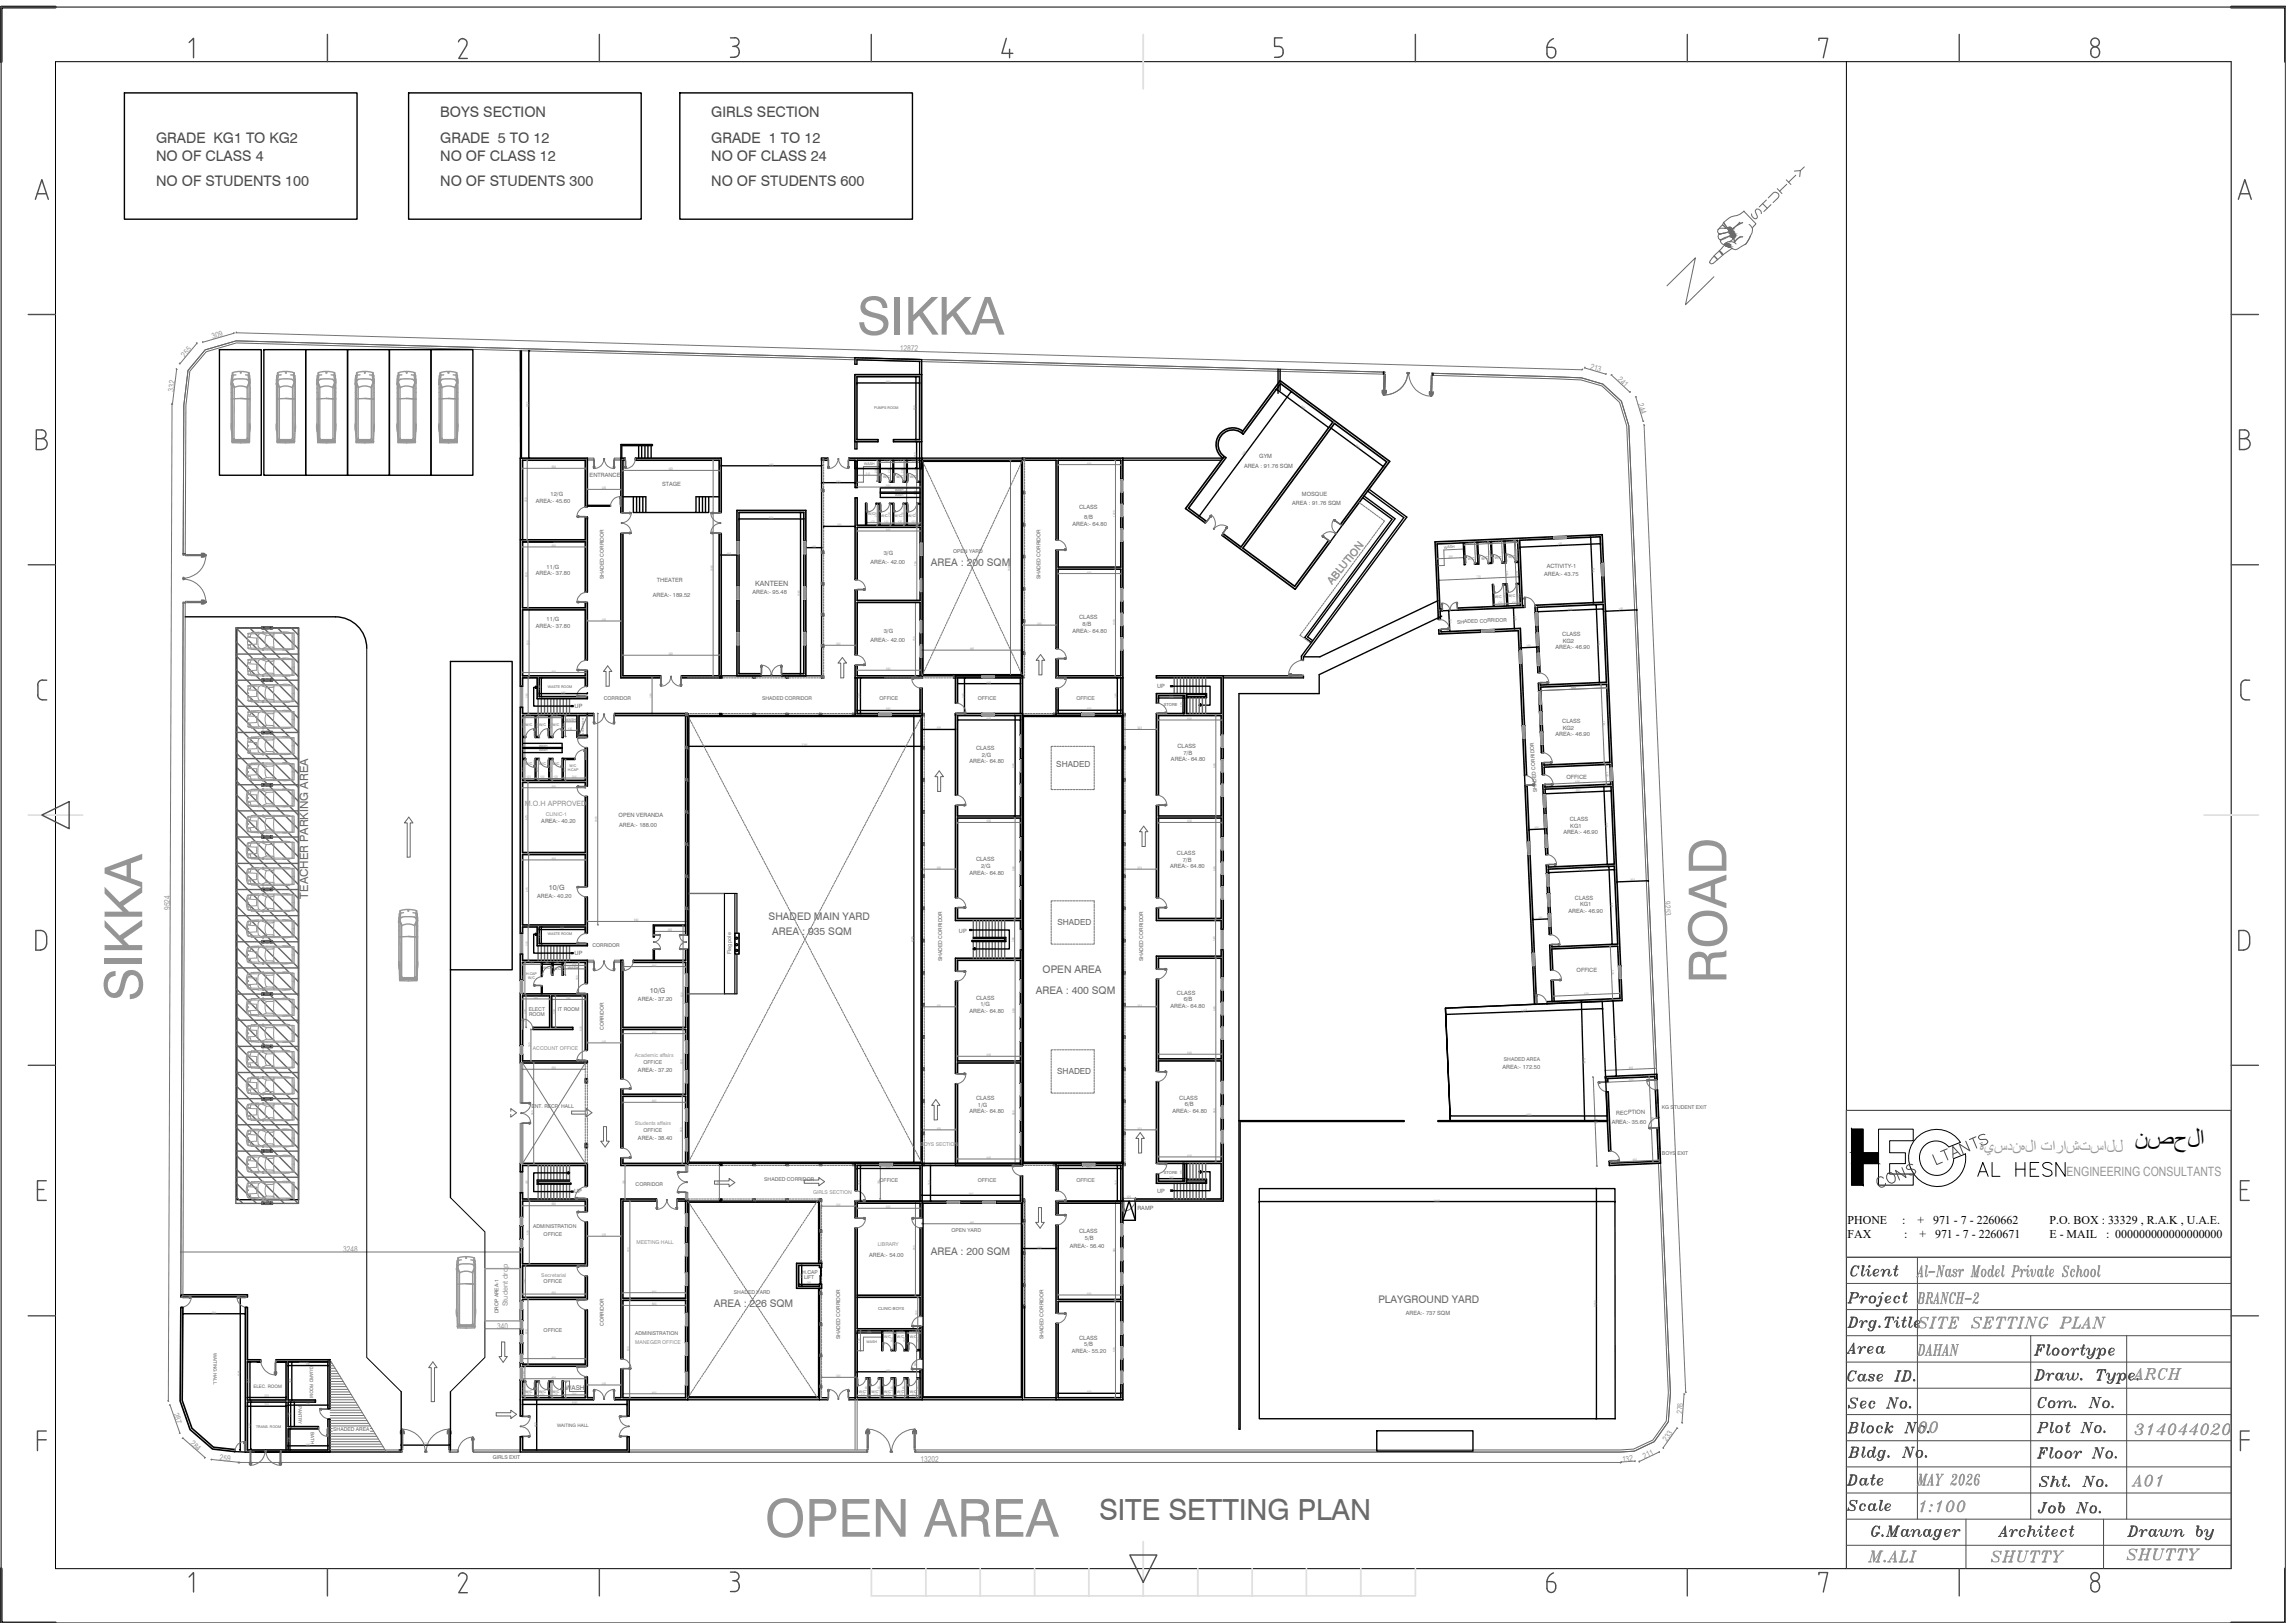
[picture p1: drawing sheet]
<svg xmlns="http://www.w3.org/2000/svg" width="420mm" height="297mm" viewBox="0 0 420 297" stroke-linecap="round" stroke-linejoin="round" font-family="sans-serif">
<defs><g id="words">
<g font-size="9.6" fill="#959595">
<text x="156.9" y="61.2">SIKKA</text>
<text x="316.1" y="180" transform="rotate(-90 316.1 180)">ROAD</text>
<text x="26" y="183.3" transform="rotate(-90 26 183.3)">SIKKA</text>
<text x="140" y="281.2">OPEN AREA</text>
</g>
<text font-size="5.7" x="361.2" y="216.6">AL HESN</text>
<text font-size="5.7" fill="#4c4c4c" x="388.8" y="282.9">Drawn by</text>
<g font-size="5.3" fill="#696969">
<text x="322.8" y="38.5">U</text>
<text x="201.2" y="278.2">SITE SETTING PLAN</text>
</g>
<g font-size="5.3" fill="#4c4c4c">
<text x="337.3" y="249.1">Area</text>
<text x="337.3" y="263.5">Block No.</text>
<text x="372.2" y="258.9">Com. No.</text>
</g>
<g font-size="5.3" fill="#959595">
<text x="350.3" y="249.4">DAHAN</text>
<text x="389.5" y="253.6">ARCH</text>
<text x="350.3" y="263.5">00</text>
<text x="389.8" y="263.9">314044020</text>
<text x="350.7" y="278">1:100</text>
<text x="341.1" y="287.2">M.ALI</text>
<text x="363.7" y="287.2">SHUTTY</text>
<text x="388.4" y="286.8">SHUTTY</text>
</g>
<g font-size="4.9" fill="#696969">
<text x="326" y="34.9">T</text>
<text x="319.6" y="41.3">S</text>
</g>
<g font-size="4.9" fill="#4c4c4c">
<text x="338" y="234.6">Client</text>
<text x="337.3" y="254">Case ID.</text>
<text x="337.6" y="258.9">Sec No.</text>
<text x="372.2" y="268.1">Floor No.</text>
<text x="337.3" y="273">Date</text>
<text x="337.3" y="277.6">Scale</text>
<text x="372.2" y="278">Job No.</text>
</g>
<g font-size="4.9" fill="#959595">
<text x="350.3" y="244.1">SITE SETTING PLAN</text>
<text x="389.5" y="273">A01</text>
</g>
<text font-size="4.4" x="390.8" y="209.9">تلحارا</text>
<text font-size="2.9" fill="#959595" x="362.4" y="210.8">للاستشاراترارهتاراا</text>
<g font-size="2.7" fill="#4c4c4c">
<text x="80.6" y="21.3">BOYS SECTION</text>
<text x="130.2" y="21.3">GIRLS SECTION</text>
<text x="28.6" y="29.4">NO OF CLASS 4</text>
<text x="28.6" y="26.1">GRADE KG1 TO KG2</text>
<text x="80.6" y="29.4">NO OF CLASS 12</text>
<text x="80.6" y="26.1">GRADE 5 TO 12</text>
<text x="130.2" y="29.4">NO OF CLASS 24</text>
<text x="130.2" y="26.1">GRADE 1 TO 12</text>
<text x="28.6" y="34">NO OF STUDENTS 100</text>
<text x="80.6" y="34">NO OF STUDENTS 300</text>
<text x="130.2" y="34">NO OF STUDENTS 600</text>
</g>
<text font-size="2.3" fill="#959595" x="378.3" y="215.3">ENGINEERING CONSULTANTS</text>
<g font-size="2.2">
<text x="338.2" y="224.1">PHONE</text>
<text x="338.2" y="226.5">FAX</text>
<text x="348.2" y="224.1">:</text>
<text x="348.6" y="226.5">:</text>
<text x="351" y="224.1">+</text>
<text x="351.4" y="226.5">+</text>
<text x="353.9" y="224.1">971 - 7 - 2260662</text>
<text x="354.3" y="226.5">971 - 7 - 2260671</text>
<text x="375.2" y="226.5">E - MAIL</text>
<text x="375.2" y="224">P.O. BOX : 33329 , R.A.K , U.A.E.</text>
<text x="385.6" y="226.5">: 000000000000000000</text>
</g>
<text font-size="2.1" fill="#696969" x="56.4" y="164.5" transform="rotate(-90 56.4 164.5)">TEACHER PARKING AREA</text>
<g font-size="1.9" fill="#696969">
<text x="170.4" y="103.6">AREA : 200 SQM</text>
<text x="140.7" y="168.3">SHADED MAIN YARD</text>
<text x="141.4" y="171.1">AREA : 935 SQM</text>
<text x="190.9" y="178.1">OPEN AREA</text>
<text x="189.7" y="181.8">AREA : 400 SQM</text>
<text x="170.4" y="229.6">AREA : 200 SQM</text>
<text x="130.7" y="239.3">AREA : 226 SQM</text>
<text x="252.3" y="238.4">PLAYGROUND YARD</text>
</g>
<text font-size="1.9" fill="#959595" x="243.9" y="107" transform="rotate(-51 243.9 107)">ABLUTION</text>
<g font-size="1.5" fill="#959595">
<text x="33.9" y="65.4" transform="rotate(-50 33.9 65.4)">255</text>
<text x="39" y="62.1" transform="rotate(-17 39 62.1)">309</text>
<text x="164.8" y="64.2" transform="rotate(2 164.8 64.2)">12872</text>
<text x="31.8" y="71.7" transform="rotate(-83 31.8 71.7)">332</text>
<text x="291.1" y="67.6" transform="rotate(17 291.1 67.6)">213</text>
<text x="296" y="69.6" transform="rotate(43 296 69.6)">241</text>
<text x="299.8" y="73.9" transform="rotate(73 299.8 73.9)">244</text>
<text x="31.2" y="166.5" transform="rotate(-90 31.2 166.5)">9524</text>
<text x="304.8" y="165" transform="rotate(88 304.8 165)">9253</text>
<text x="62.8" y="229.1">3248</text>
<text x="91" y="243.2">340</text>
<text x="31.7" y="258.8" transform="rotate(70 31.7 258.8)">287</text>
<text x="305.2" y="264" transform="rotate(-55 305.2 264)">233</text>
<text x="308" y="258.8" transform="rotate(-85 308 258.8)">276</text>
<text x="34.8" y="264.3" transform="rotate(42 34.8 264.3)">284</text>
<text x="40.2" y="267.2" transform="rotate(6 40.2 267.2)">259</text>
<text x="168.5" y="267.6">13202</text>
<text x="297" y="267.5" transform="rotate(-4 297 267.5)">132</text>
<text x="301.1" y="267" transform="rotate(-26 301.1 267)">211</text>
</g>
<g font-size="1.5" fill="#696969">
<text x="193.4" y="140.4">SHADED</text>
<text x="193.6" y="169.2">SHADED</text>
<text x="193.5" y="196.6">SHADED</text>
</g>
<g font-size="1.3" fill="#696969">
<text x="138.3" y="107.2">KANTEEN</text>
<text x="100.5" y="162.8">10/G</text>
<text x="119" y="181.7">10/G</text>
</g>
<g font-size="1.3" fill="#959595">
<text x="96.1" y="147.6">M.O.H APPROVED</text>
<text x="93" y="239.1" transform="rotate(-90 93 239.1)">Student drop</text>
</g>
<text font-size="1.2" fill="#696969" x="103.5" y="254.3">WASH</text>
<g font-size="1.1" fill="#696969">
<text x="230.5" y="83.8">GYM</text>
<text x="107.9" y="87.3">ENTRANCE</text>
<text x="121.2" y="89">STAGE</text>
<text x="227.8" y="85.7">AREA : 91.76 SQM</text>
<text x="98.1" y="92.1">AREA:- 45.60</text>
<text x="100.8" y="90.8">12/G</text>
<text x="197.6" y="93.2">CLASS</text>
<text x="198.5" y="95">8/B</text>
<text x="236.6" y="92.4">AREA : 91.76 SQM</text>
<text x="238.3" y="90.8">MOSQUE</text>
<text x="161.8" y="101.6">3/G</text>
<text x="196.3" y="96.3">AREA:- 64.80</text>
<text x="98.1" y="105.3">AREA:- 37.80</text>
<text x="100.1" y="104.2">11/G</text>
<text x="120.3" y="106.5">THEATER</text>
<text x="159.4" y="103.2">AREA:- 42.00</text>
<text x="282.7" y="105.4">AREA:- 43.75</text>
<text x="283.2" y="104">ACTIVITY-1</text>
<text x="100.1" y="113.6">11/G</text>
<text x="119.5" y="109.2">AREA:- 189.52</text>
<text x="137.8" y="108.7">AREA:- 95.48</text>
<text x="197.6" y="113.3">CLASS</text>
<text x="98.1" y="114.9">AREA:- 37.80</text>
<text x="159.4" y="117.5">AREA:- 42.00</text>
<text x="161.8" y="115.9">3/G</text>
<text x="196.3" y="115.8">AREA:- 64.80</text>
<text x="198.2" y="114.6">8/B</text>
<text x="284.8" y="118.9">AREA:- 46.90</text>
<text x="286" y="116.4">CLASS</text>
<text x="286.1" y="117.7">KG2</text>
<text x="211.8" y="125.9">UP</text>
<text x="105.2" y="129.6">UP</text>
<text x="178.7" y="137.2">CLASS</text>
<text x="215.6" y="136.9">CLASS</text>
<text x="284.8" y="134.8">AREA:- 46.90</text>
<text x="286" y="132.3">CLASS</text>
<text x="286.1" y="133.6">KG2</text>
<text x="177.5" y="139.7">AREA:- 64.80</text>
<text x="179.7" y="138.5">2/G</text>
<text x="214.4" y="139.3">AREA:- 64.80</text>
<text x="216.7" y="138.1">7/B</text>
<text x="286.8" y="142.5">OFFICE</text>
<text x="113.2" y="149.6">OPEN VERANDA</text>
<text x="99.1" y="150.6">AREA:- 40.20</text>
<text x="113.4" y="151.4">AREA:- 188.00</text>
<text x="286.2" y="152.7">AREA:- 46.90</text>
<text x="287.4" y="150.3">CLASS</text>
<text x="287.5" y="151.6">KG1</text>
<text x="177.5" y="160.1">AREA:- 64.80</text>
<text x="178.7" y="157.6">CLASS</text>
<text x="179.6" y="158.8">2/G</text>
<text x="214.2" y="158.9">AREA:- 64.80</text>
<text x="215.5" y="156.5">CLASS</text>
<text x="216.5" y="157.7">7/B</text>
<text x="98.3" y="164.3">AREA:- 40.20</text>
<text x="287.1" y="167.1">AREA:- 46.90</text>
<text x="288.3" y="164.7">CLASS</text>
<text x="289.3" y="165.9">KG1</text>
<text x="175.6" y="170.7">UP</text>
<text x="105.2" y="174.8">UP</text>
<text x="288.6" y="177.9">OFFICE</text>
<text x="116.8" y="183.2">AREA:- 37.20</text>
<text x="177.5" y="185.4">AREA:- 64.80</text>
<text x="178.7" y="183">CLASS</text>
<text x="179.5" y="184.1">1/G</text>
<text x="214.3" y="184.5">AREA:- 64.80</text>
<text x="215.5" y="182.1">CLASS</text>
<text x="216.7" y="183.2">6/B</text>
<text x="116.8" y="196.2">AREA:- 37.20</text>
<text x="275.1" y="195.7">AREA:- 172.50</text>
<text x="177.5" y="203.7">AREA:- 64.80</text>
<text x="178.7" y="201.3">CLASS</text>
<text x="179" y="202.6">1/G</text>
<text x="214.7" y="203.7">AREA:- 64.80</text>
<text x="215.9" y="201.3">CLASS</text>
<text x="216.9" y="202.5">6/B</text>
<text x="116.8" y="208.6">AREA:- 38.40</text>
<text x="295.1" y="205.8">AREA:- 35.60</text>
<text x="295.9" y="204" transform="rotate(-2 295.9 204)">RECPTION</text>
<text x="105.1" y="218.3">UP</text>
<text x="208.2" y="221.4">RAMP</text>
<text x="211.8" y="218.3">UP</text>
<text x="197.6" y="225.6">CLASS</text>
<text x="198.6" y="226.9">5/B</text>
<text x="159.1" y="230.1">AREA:- 54.00</text>
<text x="195.9" y="228.4">AREA:- 56.40</text>
<text x="197.6" y="245.2">CLASS</text>
<text x="257.4" y="240.7">AREA:- 737 SQM</text>
<text x="196.2" y="247.6">AREA:- 55.20</text>
<text x="198.5" y="246.4">5/B</text>
</g>
<g font-size="1" fill="#696969">
<text x="174.5" y="101.2">OPEN YARD</text>
<text x="110.6" y="106" transform="rotate(-90 110.6 106)">SHADED CORRIDOR</text>
<text x="190.5" y="106" transform="rotate(-90 190.5 106)">SHADED CORRIDOR</text>
<text x="266.7" y="114.2" transform="rotate(-3 266.7 114.2)">SHADED CORRIDOR</text>
<text x="110.5" y="128.2">CORRIDOR</text>
<text x="139.5" y="128.2">SHADED CORRIDOR</text>
<text x="161" y="128.2">OFFICE</text>
<text x="179" y="128.2">OFFICE</text>
<text x="197.1" y="128.2">OFFICE</text>
<text x="281.4" y="145" transform="rotate(-94 281.4 145)">SHADED CORRIDOR</text>
<text x="108.5" y="173.3">CORRIDOR</text>
<text x="133.9" y="174.7" transform="rotate(-90 133.9 174.7)">Flag pole</text>
<text x="172.5" y="175.9" transform="rotate(-90 172.5 175.9)">SHADED CORRIDOR</text>
<text x="209.3" y="175.9" transform="rotate(-90 209.3 175.9)">SHADED CORRIDOR</text>
<text x="96.8" y="184.9">ELECT</text>
<text x="96.9" y="186">ROOM</text>
<text x="102.2" y="184.9">IT ROOM</text>
<text x="110.5" y="188.5" transform="rotate(-90 110.5 188.5)">CORRIDOR</text>
<text x="117.8" y="194.8">OFFICE</text>
<text x="275.3" y="194.3">SHADED AREA</text>
<text x="97.3" y="202.8">ENT. RECP. HALL</text>
<text x="304.2" y="203">KG STUDENT EXIT</text>
<text x="117.8" y="207.1">OFFICE</text>
<text x="304.2" y="211.4">BOYS EXIT</text>
<text x="116.4" y="217.1">CORRIDOR</text>
<text x="139.9" y="216.1">SHADED CORRIDOR</text>
<text x="161" y="216.4">OFFICE</text>
<text x="179" y="216.4">OFFICE</text>
<text x="197.1" y="216.4">OFFICE</text>
<text x="97.6" y="224.7">ADMINISTRATION</text>
<text x="99.5" y="226.2">OFFICE</text>
<text x="174.2" y="225.4">OPEN YARD</text>
<text x="146.9" y="233.2">H.CAP</text>
<text x="99.5" y="234.9">OFFICE</text>
<text x="134.4" y="236.8">SHADED YARD</text>
<text x="147.2" y="234.1">LIFT</text>
<text x="91.3" y="240.4" transform="rotate(-90 91.3 240.4)">DROP AREA-1</text>
<text x="99.5" y="243.9">OFFICE</text>
<text x="110.5" y="242.6" transform="rotate(-90 110.5 242.6)">CORRIDOR</text>
<text x="116.3" y="244.3">ADMINISTRATION</text>
<text x="153.8" y="245.1" transform="rotate(-90 153.8 245.1)">SHADED CORRIDOR</text>
<text x="191.1" y="245.1" transform="rotate(-90 191.1 245.1)">SHADED CORRIDOR</text>
<text x="61" y="261.9">SHADED AREA</text>
<text x="90.2" y="267">GIRLS EXIT</text>
</g>
<g font-size="1" fill="#959595">
<text x="99.9" y="149.4">CLINIC-1</text>
<text x="97.6" y="192.1">ACCOUNT OFFICE</text>
<text x="116.2" y="193.4">Academic affairs</text>
<text x="116.2" y="205.8">Students affairs</text>
<text x="168.5" y="209.7">BOYS SECTION</text>
<text x="148.8" y="218.6">GIRLS SECTION</text>
<text x="116.5" y="227.7">MEETING HALL</text>
<text x="99.1" y="233.7">Secretarial</text>
<text x="160.7" y="228.1">LIBRARY</text>
<text x="116.3" y="246">MANEGER OFFICE</text>
</g>
<g font-size=".9" fill="#696969">
<text x="39.1" y="247.6" transform="rotate(90 39.1 247.6)">WAITING HALL</text>
<text x="56.7" y="250" transform="rotate(90 56.7 250)">GUARD ROOM</text>
<text x="46.4" y="254">ELEC. ROOM</text>
<text x="54.7" y="257.3" transform="rotate(90 54.7 257.3)">PANTRY</text>
<text x="56.9" y="262.1" transform="rotate(90 56.9 262.1)">BATH</text>
<text x="102" y="261.2">WAITING HALL</text>
</g>
<g font-size=".8" fill="#696969">
<text x="213.1" y="129.2">STORE</text>
<text x="213.1" y="214.8">STORE</text>
<text x="160.8" y="239.7">CLINIC-BOYS</text>
</g>
<g font-size=".7" fill="#696969">
<text x="160" y="74.9">PUMPS ROOM</text>
<text x="158.2" y="85.2">WASH</text>
<text x="161.7" y="87.5">W/C</text>
<text x="164.1" y="87.4">W/C</text>
<text x="166.6" y="87.4">W/C</text>
<text x="158.9" y="94.2">W/C</text>
<text x="161.2" y="94.7">W/C</text>
<text x="163.8" y="94.6">W/C</text>
<text x="166.3" y="94.6">W/C</text>
<text x="264.4" y="100.4" transform="rotate(-2 264.4 100.4)">WASH</text>
<text x="268.7" y="102.5" transform="rotate(-2 268.7 102.5)">W/C</text>
<text x="271.2" y="102.4" transform="rotate(-4 271.2 102.4)">W/C</text>
<text x="273.7" y="102.3" transform="rotate(-4 273.7 102.3)">W/C</text>
<text x="276.1" y="102.2" transform="rotate(-4 276.1 102.2)">W/C</text>
<text x="273.6" y="109.4" transform="rotate(-4 273.6 109.4)">W/C</text>
<text x="276.1" y="109.3" transform="rotate(-2 276.1 109.3)">W/C</text>
<text x="100.3" y="125.9">WASTE ROOM</text>
<text x="103.5" y="131.9">WASH</text>
<text x="96.2" y="132.8">W/C</text>
<text x="98.7" y="132.8">W/C</text>
<text x="101.1" y="132.9">W/C</text>
<text x="96.2" y="140.1">W/C</text>
<text x="98.7" y="140">W/C</text>
<text x="101.1" y="140">W/C</text>
<text x="103.9" y="141">H.CAP</text>
<text x="104.3" y="140.4">W/C</text>
<text x="100.3" y="171.1">WASTE ROOM</text>
<text x="96.3" y="178.4">H.CAP</text>
<text x="96.7" y="179.1">W/C</text>
<text x="99.4" y="177.4">W/C</text>
<text x="101.5" y="177.4">W/C</text>
<text x="104" y="177.3">WASH</text>
<text x="158.6" y="245.7">WASH</text>
<text x="161.9" y="244.9">W/C</text>
<text x="164.2" y="244.9">W/C</text>
<text x="166.6" y="244.9">W/C</text>
<text x="96.2" y="255">W/C</text>
<text x="98.7" y="255">W/C</text>
<text x="101.1" y="254.9">W/C</text>
<text x="157.2" y="254.9">W/C</text>
<text x="159.6" y="254.9">W/C</text>
<text x="161.9" y="254.9">W/C</text>
<text x="164.2" y="254.9">W/C</text>
<text x="166.6" y="254.9">W/C</text>
<text x="46.9" y="261.4">TRANS. ROOM</text>
</g>
<g font-size=".6" fill="#959595">
<text x="162.2" y="70.1">600</text>
<text x="96.8" y="74.6" transform="rotate(-90 96.8 74.6)">1027</text>
<text x="167.7" y="75.1" transform="rotate(-90 167.7 75.1)">600</text>
<text x="238.2" y="74.5" transform="rotate(36 238.2 74.5)">620</text>
<text x="167.8" y="83.6" transform="rotate(-90 167.8 83.6)">250</text>
<text x="227.6" y="83.5" transform="rotate(-53 227.6 83.5)">1480</text>
<text x="248.2" y="81.6" transform="rotate(39 248.2 81.6)">620</text>
<text x="101" y="85.7">600</text>
<text x="110.2" y="89.6">320</text>
<text x="122.4" y="86.1">920</text>
<text x="140.8" y="85.2">960</text>
<text x="153.1" y="88.3">320</text>
<text x="158.5" y="86.9">210</text>
<text x="160.6" y="86.6" transform="rotate(-90 160.6 86.6)">200</text>
<text x="161.9" y="84.6">120</text>
<text x="162.3" y="89.1">600</text>
<text x="163" y="86.6" transform="rotate(-90 163 86.6)">200</text>
<text x="164.4" y="84.6">120</text>
<text x="165.5" y="86.6" transform="rotate(-90 165.5 86.6)">200</text>
<text x="166.9" y="84.6">120</text>
<text x="168" y="86.6" transform="rotate(-90 168 86.6)">200</text>
<text x="199.1" y="85">600</text>
<text x="96.5" y="91.9" transform="rotate(-90 96.5 91.9)">760</text>
<text x="140.8" y="95">620</text>
<text x="159.4" y="95.7">120</text>
<text x="160.6" y="94.6" transform="rotate(-90 160.6 94.6)">200</text>
<text x="161.9" y="95.7">120</text>
<text x="163" y="94.6" transform="rotate(-90 163 94.6)">200</text>
<text x="164.4" y="95.7">120</text>
<text x="165.5" y="94.6" transform="rotate(-90 165.5 94.6)">200</text>
<text x="166" y="90.6" transform="rotate(-90 166 90.6)">200</text>
<text x="166.9" y="95.7">120</text>
<text x="167.8" y="90.6" transform="rotate(-90 167.8 90.6)">620</text>
<text x="168" y="94.6" transform="rotate(-90 168 94.6)">200</text>
<text x="204.2" y="94.6" transform="rotate(-90 204.2 94.6)">1020</text>
<text x="101" y="100.1">600</text>
<text x="133.1" y="101.6">150</text>
<text x="148.6" y="100.2">150</text>
<text x="153.3" y="96.3">300</text>
<text x="162.3" y="97.1">600</text>
<text x="268.8" y="99.6" transform="rotate(-3 268.8 99.6)">120</text>
<text x="270" y="100.7" transform="rotate(90 270 100.7)">200</text>
<text x="271.3" y="99.6" transform="rotate(-3 271.3 99.6)">120</text>
<text x="272.5" y="100.7" transform="rotate(87 272.5 100.7)">200</text>
<text x="273.8" y="99.4" transform="rotate(-3 273.8 99.4)">120</text>
<text x="275" y="100.5" transform="rotate(87 275 100.5)">200</text>
<text x="276.3" y="99.3" transform="rotate(-3 276.3 99.3)">120</text>
<text x="277.5" y="100.4" transform="rotate(87 277.5 100.4)">200</text>
<text x="285.2" y="99.9" transform="rotate(-3 285.2 99.9)">770</text>
<text x="96.6" y="105.6" transform="rotate(-90 96.6 105.6)">630</text>
<text x="130.6" y="104.5" transform="rotate(-90 130.6 104.5)">2060</text>
<text x="167.9" y="103.6" transform="rotate(-90 167.9 103.6)">700</text>
<text x="185" y="104.5" transform="rotate(-90 185 104.5)">2060</text>
<text x="199.1" y="105">600</text>
<text x="265.2" y="102.2" transform="rotate(-3 265.2 102.2)">250</text>
<text x="270.3" y="105.9" transform="rotate(-3 270.3 105.9)">770</text>
<text x="275.7" y="104.5" transform="rotate(87 275.7 104.5)">200</text>
<text x="277.5" y="104.5" transform="rotate(87 277.5 104.5)">620</text>
<text x="291.5" y="103.9" transform="rotate(87 291.5 103.9)">626</text>
<text x="110.2" y="113.7">320</text>
<text x="146.5" y="109.1" transform="rotate(-90 146.5 109.1)">1540</text>
<text x="265.3" y="113.3" transform="rotate(87 265.3 113.3)">200</text>
<text x="274.3" y="110.6" transform="rotate(-3 274.3 110.6)">120</text>
<text x="275.3" y="108.6" transform="rotate(87 275.3 108.6)">200</text>
<text x="276.8" y="110.5">120</text>
<text x="277.2" y="112.8" transform="rotate(87 277.2 112.8)">200</text>
<text x="277.8" y="108.5" transform="rotate(87 277.8 108.5)">200</text>
<text x="287.1" y="111.7">630</text>
<text x="296.4" y="111.7" transform="rotate(-3 296.4 111.7)">300</text>
<text x="96.9" y="118.1" transform="rotate(-90 96.9 118.1)">630</text>
<text x="122.4" y="119.9">920</text>
<text x="153.1" y="118.1">320</text>
<text x="167.6" y="117.4" transform="rotate(-90 167.6 117.4)">700</text>
<text x="177.6" y="118.9">960</text>
<text x="189.9" y="114.4">320</text>
<text x="204.2" y="114.5" transform="rotate(-90 204.2 114.5)">1020</text>
<text x="279.5" y="118.5" transform="rotate(-3 279.5 118.5)">150</text>
<text x="292.5" y="117.4" transform="rotate(87 292.5 117.4)">745</text>
<text x="101" y="123.1">600</text>
<text x="162.3" y="122.7">600</text>
<text x="180.7" y="125.1">600</text>
<text x="96.4" y="131.3">120</text>
<text x="96.7" y="127.7" transform="rotate(-90 96.7 127.7)">340</text>
<text x="98.9" y="131.3">120</text>
<text x="99.1" y="126.2" transform="rotate(-90 99.1 126.2)">180</text>
<text x="101.3" y="131.3">120</text>
<text x="102.7" y="126.9">460</text>
<text x="119.4" y="127.7" transform="rotate(-90 119.4 127.7)">340</text>
<text x="157.5" y="127.7" transform="rotate(-90 157.5 127.7)">340</text>
<text x="162.3" y="130">600</text>
<text x="176.6" y="127.7" transform="rotate(-90 176.6 127.7)">340</text>
<text x="180.7" y="131.8">600</text>
<text x="199.1" y="130">600</text>
<text x="204.6" y="127.7" transform="rotate(-90 204.6 127.7)">340</text>
<text x="214.1" y="127.7">250</text>
<text x="216.6" y="129.4" transform="rotate(-90 216.6 129.4)">170</text>
<text x="217.4" y="131.8">600</text>
<text x="287.7" y="126.2">630</text>
<text x="96.1" y="133.3" transform="rotate(-90 96.1 133.3)">200</text>
<text x="96.1" y="137.3" transform="rotate(-90 96.1 137.3)">200</text>
<text x="98.6" y="133.3" transform="rotate(-90 98.6 133.3)">200</text>
<text x="101" y="133.3" transform="rotate(-90 101 133.3)">200</text>
<text x="103.5" y="133.3" transform="rotate(-90 103.5 133.3)">200</text>
<text x="104" y="133.7">130</text>
<text x="146.8" y="136.6">2240</text>
<text x="171.5" y="133.5">320</text>
<text x="208.2" y="133.5">320</text>
<text x="293.4" y="132" transform="rotate(87 293.4 132)">745</text>
<text x="96.1" y="141.3" transform="rotate(-90 96.1 141.3)">200</text>
<text x="96.4" y="142.4">120</text>
<text x="98.6" y="141.3" transform="rotate(-90 98.6 141.3)">200</text>
<text x="98.9" y="142.4">120</text>
<text x="101" y="141.3" transform="rotate(-90 101 141.3)">200</text>
<text x="101.3" y="142.4">120</text>
<text x="103.5" y="141.3" transform="rotate(-90 103.5 141.3)">200</text>
<text x="104.7" y="142.4">210</text>
<text x="185.8" y="140.5" transform="rotate(-90 185.8 140.5)">960</text>
<text x="222.6" y="140.5" transform="rotate(-90 222.6 140.5)">960</text>
<text x="288.5" y="143.3" transform="rotate(-3 288.5 143.3)">630</text>
<text x="294" y="141.3" transform="rotate(87 294 141.3)">190</text>
<text x="101" y="144.1">600</text>
<text x="288.5" y="145" transform="rotate(-3 288.5 145)">630</text>
<text x="96.6" y="150" transform="rotate(-90 96.6 150)">670</text>
<text x="109.4" y="150.4" transform="rotate(-90 109.4 150.4)">2020</text>
<text x="180.7" y="150.5">600</text>
<text x="217.4" y="150.5">600</text>
<text x="280.9" y="151.8" transform="rotate(-3 280.9 151.8)">150</text>
<text x="293.9" y="150.7" transform="rotate(90 293.9 150.7)">745</text>
<text x="101" y="157.3">600</text>
<text x="171.5" y="159.1">320</text>
<text x="185.8" y="159.3" transform="rotate(-90 185.8 159.3)">960</text>
<text x="208.2" y="159.1">320</text>
<text x="222.6" y="159.3" transform="rotate(-90 222.6 159.3)">960</text>
<text x="289.1" y="159.5" transform="rotate(-3 289.1 159.5)">630</text>
<text x="298.5" y="161.3">300</text>
<text x="96.8" y="163.2" transform="rotate(-90 96.8 163.2)">670</text>
<text x="294.9" y="165.3" transform="rotate(87 294.9 165.3)">745</text>
<text x="96.7" y="173.1" transform="rotate(-90 96.7 173.1)">320</text>
<text x="99.1" y="171.6" transform="rotate(-90 99.1 171.6)">160</text>
<text x="102.5" y="170.1">440</text>
<text x="116.1" y="168.6">940</text>
<text x="122.3" y="170.5">300</text>
<text x="125.1" y="173" transform="rotate(-90 125.1 173)">330</text>
<text x="167.3" y="172.5" transform="rotate(-90 167.3 172.5)">4280</text>
<text x="185.8" y="172.3" transform="rotate(-90 185.8 172.3)">360</text>
<text x="222.5" y="172.2" transform="rotate(-90 222.5 172.2)">340</text>
<text x="281.6" y="168.3" transform="rotate(-3 281.6 168.3)">150</text>
<text x="96.1" y="179.4" transform="rotate(-90 96.1 179.4)">300</text>
<text x="96.9" y="176.5">180</text>
<text x="99.9" y="176.4">90</text>
<text x="101.8" y="176.5">90</text>
<text x="103.5" y="177.7" transform="rotate(-90 103.5 177.7)">120</text>
<text x="104.7" y="176.6">210</text>
<text x="105.9" y="179.4" transform="rotate(-90 105.9 179.4)">300</text>
<text x="119.4" y="176.9">600</text>
<text x="295" y="177.6" transform="rotate(87 295 177.6)">500</text>
<text x="96.3" y="185.5" transform="rotate(-90 96.3 185.5)">300</text>
<text x="97.7" y="182.8">260</text>
<text x="101.7" y="185.5" transform="rotate(-90 101.7 185.5)">300</text>
<text x="103.7" y="182.9">320</text>
<text x="125.1" y="182.5" transform="rotate(-90 125.1 182.5)">620</text>
<text x="171.5" y="184.2">320</text>
<text x="185.8" y="185.4" transform="rotate(-90 185.8 185.4)">960</text>
<text x="208.2" y="184.2">320</text>
<text x="222.6" y="185" transform="rotate(-90 222.6 185)">960</text>
<text x="278.5" y="185.2" transform="rotate(-2 278.5 185.2)">1499</text>
<text x="290.1" y="182.1" transform="rotate(-3 290.1 182.1)">630</text>
<text x="97.2" y="191.7" transform="rotate(-90 97.2 191.7)">300</text>
<text x="106.6" y="188.6" transform="rotate(-90 106.6 188.6)">620</text>
<text x="110.2" y="190.8">320</text>
<text x="119.4" y="189.2">600</text>
<text x="295.6" y="189.7" transform="rotate(90 295.6 189.7)">720</text>
<text x="101" y="195.7">600</text>
<text x="125" y="194.8" transform="rotate(-90 125 194.8)">620</text>
<text x="180.7" y="193.3">600</text>
<text x="217.4" y="192.9">600</text>
<text x="289.8" y="193.6" transform="rotate(88 289.8 193.6)">1148</text>
<text x="298.2" y="195.7">490</text>
<text x="298.3" y="197.9" transform="rotate(-3 298.3 197.9)">450</text>
<text x="119.4" y="201.7">600</text>
<text x="222.6" y="203.7" transform="rotate(-90 222.6 203.7)">960</text>
<text x="97.7" y="204.1" transform="rotate(-90 97.7 204.1)">960</text>
<text x="124.9" y="207.2" transform="rotate(-90 124.9 207.2)">640</text>
<text x="171.5" y="206.7">320</text>
<text x="185.8" y="204.1" transform="rotate(-90 185.8 204.1)">960</text>
<text x="208.2" y="206.7">320</text>
<text x="279.4" y="204.2">1500</text>
<text x="292" y="204.9" transform="rotate(87 292 204.9)">850</text>
<text x="302.3" y="204.4" transform="rotate(87 302.3 204.4)">810</text>
<text x="162.3" y="213.9">600</text>
<text x="180.7" y="212.1">600</text>
<text x="199.1" y="213.9">600</text>
<text x="214.1" y="215.7">250</text>
<text x="216.6" y="215" transform="rotate(-90 216.6 215)">170</text>
<text x="217.4" y="211.7">600</text>
<text x="298.9" y="212.5" transform="rotate(-3 298.9 212.5)">450</text>
<text x="96.7" y="216.8" transform="rotate(-90 96.7 216.8)">320</text>
<text x="101" y="220.6">600</text>
<text x="114.4" y="216.8" transform="rotate(-90 114.4 216.8)">320</text>
<text x="131.7" y="216.8" transform="rotate(-90 131.7 216.8)">320</text>
<text x="153.1" y="220.7">320</text>
<text x="157.5" y="216.9" transform="rotate(-90 157.5 216.9)">340</text>
<text x="161.2" y="216.8" transform="rotate(-90 161.2 216.8)">320</text>
<text x="162.3" y="221.1">600</text>
<text x="170.3" y="216.9" transform="rotate(-90 170.3 216.9)">340</text>
<text x="177.4" y="218.7">940</text>
<text x="204.6" y="216.9" transform="rotate(-90 204.6 216.9)">340</text>
<text x="206.3" y="219.3">120</text>
<text x="262.6" y="219.9">3400</text>
<text x="96.9" y="226" transform="rotate(-90 96.9 226)">600</text>
<text x="110.2" y="226.3">320</text>
<text x="177.6" y="223.9">960</text>
<text x="115.3" y="229.1" transform="rotate(-90 115.3 229.1)">930</text>
<text x="146.8" y="233.9" transform="rotate(-90 146.8 233.9)">200</text>
<text x="167.6" y="228.8" transform="rotate(-90 167.6 228.8)">900</text>
<text x="189.9" y="228.5">320</text>
<text x="204.2" y="229.2" transform="rotate(-90 204.2 229.2)">940</text>
<text x="96.2" y="235" transform="rotate(-90 96.2 235)">300</text>
<text x="101" y="236.8">600</text>
<text x="119.4" y="238.9">600</text>
<text x="119.4" y="236.6">600</text>
<text x="147.7" y="235.1">200</text>
<text x="199.1" y="237">600</text>
<text x="292.3" y="239.1" transform="rotate(-90 292.3 239.1)">2200</text>
<text x="38.8" y="240.4">596</text>
<text x="96.6" y="244.2" transform="rotate(-90 96.6 244.2)">620</text>
<text x="157.5" y="245.8" transform="rotate(-90 157.5 245.8)">190</text>
<text x="158.8" y="244">234</text>
<text x="162.3" y="244">112</text>
<text x="163.5" y="245.7" transform="rotate(-90 163.5 245.7)">180</text>
<text x="164.6" y="244">112</text>
<text x="165.9" y="245.7" transform="rotate(-90 165.9 245.7)">180</text>
<text x="166.9" y="244">112</text>
<text x="168" y="240.7" transform="rotate(-90 168 240.7)">300</text>
<text x="168.2" y="245.7" transform="rotate(-90 168.2 245.7)">180</text>
<text x="44" y="251.9" transform="rotate(-90 44 251.9)">1464</text>
<text x="56" y="249.9">380</text>
<text x="96.1" y="251.8" transform="rotate(-90 96.1 251.8)">140</text>
<text x="101" y="248.7">600</text>
<text x="115.3" y="247.3" transform="rotate(-90 115.3 247.3)">930</text>
<text x="162.3" y="251.1">600</text>
<text x="167.8" y="250.1" transform="rotate(-90 167.8 250.1)">640</text>
<text x="204.2" y="247.4" transform="rotate(-90 204.2 247.4)">920</text>
<text x="45.8" y="253.1" transform="rotate(-90 45.8 253.1)">366</text>
<text x="48.4" y="257.4">370</text>
<text x="48.4" y="255.8">370</text>
<text x="53.4" y="253.1" transform="rotate(-90 53.4 253.1)">366</text>
<text x="56" y="257.2">380</text>
<text x="96.1" y="254.8" transform="rotate(-90 96.1 254.8)">150</text>
<text x="96.4" y="255.4">120</text>
<text x="98.6" y="254.8" transform="rotate(-90 98.6 254.8)">150</text>
<text x="98.9" y="255.4">120</text>
<text x="101" y="252.3">600</text>
<text x="101" y="254.8" transform="rotate(-90 101 254.8)">150</text>
<text x="101.3" y="255.4">120</text>
<text x="103.5" y="254.8" transform="rotate(-90 103.5 254.8)">150</text>
<text x="104.7" y="257">1000</text>
<text x="104.7" y="255.3">210</text>
<text x="110.2" y="253.4">320</text>
<text x="119.4" y="255.1">600</text>
<text x="153.1" y="252.1">320</text>
<text x="157.6" y="255.4">112</text>
<text x="158.8" y="254.5" transform="rotate(-90 158.8 254.5)">180</text>
<text x="159.9" y="255.4">112</text>
<text x="161.2" y="254.5" transform="rotate(-90 161.2 254.5)">180</text>
<text x="162.3" y="255.4">112</text>
<text x="163.5" y="254.5" transform="rotate(-90 163.5 254.5)">180</text>
<text x="164.6" y="255.4">112</text>
<text x="165.7" y="254.5" transform="rotate(-90 165.7 254.5)">180</text>
<text x="166.9" y="255.4">112</text>
<text x="168.2" y="254.5" transform="rotate(-90 168.2 254.5)">180</text>
<text x="199.1" y="255">600</text>
<text x="45.9" y="261.3" transform="rotate(-90 45.9 261.3)">450</text>
<text x="53.1" y="263.8" transform="rotate(-90 53.1 263.8)">203</text>
<text x="53.2" y="259.3" transform="rotate(-90 53.2 259.3)">235</text>
<text x="98.3" y="261.2" transform="rotate(-90 98.3 261.2)">480</text>
<text x="56" y="264.6">380</text>
<text x="77.6" y="264.5">470</text>
</g>
<g font-size=".5" fill="#696969">
<text x="163.9" y="89.9">WASH</text>
<text x="163.9" y="90.8">WASH</text>
<text x="98.7" y="136.6">WASH</text>
<text x="98.7" y="137.5">WASH</text>
</g>
<text font-size=".4" fill="#696969" x="106.9" y="134.8" transform="rotate(-90 106.9 134.8)">CLEANING AGENT</text>
</g></defs>
<!-- layer: AM_BOR -->
<path d="M10.2 1.3h-10v10M408.5 1.3h9.9v10M.2 287.1v9.9h10M418.4 287.1v9.9h-9.9" fill="none" stroke="#000" stroke-width=".51"/>
<!-- layer: 0 -->
<g fill="none" stroke="#000" stroke-width=".18">
<path d="M10.2 11.3h398.3v275.8h-398.3zM96.8 64.1l.1 .1M157 70l-.2 .2M167.6 68.9l.2 .1M168.4 70l-.1 .2M233.8 71.2l-.2 .1M236.4 71.6v.2M243.3 78.3h-.1M243.8 78.3h-.2M96.8 83.8l.1 .1M132.1 85.2l-.1 .1M135.4 94.9l-.2 .1"/>
<path d="M146.5 93.8l.1 .1M147.2 94.9l-.1 .1M150.5 85.2l-.1 .1M150.5 88.3l-.1 .1M150.9 96.3l-.2 .1M156.6 88.3l-.1 .1M156.6 96.3l-.1 .1M167.6 80.4l.2 .1M167.7 85.5l.2 .2M167.7 80.8l.2 .1M219.5 94.3v.3M253.2 85.4h.2"/>
<path d="M291.2 98.2l.1 .2M293.1 99.5l-.2 .1M132.1 101.5l-.1 .2M135 101.5l-.2 .2M147.6 100.1l-.1 .2M150.5 100.1l-.1 .2M265.1 111.7l.2 .1M265.3 115.5l.2 .1M277 111.2l.2 .1M277.2 115l.1 .1M278.3 100.1l-.1 .1M278.6 118.5l-.2 .1"/>
<path d="M281.4 118.3l-.1 .2M281.5 111.9l-.1 .1M291.7 110.3l.1 .1M292.1 110.6l.2 .1M293.6 111.4l-.1 .1M294 111.8l-.2 .2M299.7 111.5l-.1 .2M98.8 126.9l-.2 .1M99 127.5l.2 .1M99 124l.2 .1M107.6 126.9l-.2 .1M126 136.5l-.1 .1"/>
<path d="M146.5 123.2l.1 .2M157 129.9l-.2 .2M157.5 130.5l.1 .2M157.5 124l.1 .1M167.2 130.9l.2 .1M168.5 129.9l-.1 .2M168.9 133.4l-.2 .2M168.9 136.5l-.2 .1M175 133.4l-.1 .2M175.4 131.7l-.1 .2M175.4 125.1l-.1 .1M176.5 130.5l.2 .2"/>
<path d="M176.5 124l.2 .1M185.8 130.9l.1 .1M186.9 131.7l-.2 .2M186.9 125.1l-.2 .1M193.8 129.9l-.2 .2M204.5 130.5l.1 .2M204.5 124l.1 .1M205.3 129.9l-.2 .2M212.2 127.7l-.2 .1M216.5 130.5l.2 .2M216.5 127.2l.2 .2M217 127.7l-.2 .1"/>
<path d="M292.7 124.9l.2 .1M185.8 149.3l.1 .1M280 151.8l-.1 .1M282.9 151.6l-.2 .2M283 145.2l-.2 .2M283.6 159.6l-.2 .2M293.6 143.9l.1 .1M294.2 158.1l.1 .2M294.5 158.5l.1 .2M295 144.7l-.1 .1M295.7 159.1l-.2 .1M98.8 170l-.2 .2"/>
<path d="M99 172.6l.2 .2M99 169.6l.2 .1M99.4 176.4l-.2 .1M101.1 176.4l-.2 .1M101.3 176.5l-.2 .1M103 176.5l-.1 .1M107.2 170l-.1 .2M280.7 168.2l-.2 .2M283.5 168.1l-.1 .2M295.1 172.7l.1 .2M296.1 161.3l-.1 .1M301.8 161.1l-.1 .1"/>
<path d="M264.8 185.6l-.2 .1M289.4 183.1l.2 .1M293.5 184.6l-.2 .1M295.2 183.1l.2 .1M295.8 196.9l.2 .1M157 213.8l-.2 .1M157.5 213.2l.1 .2M157.5 219.7l.1 .2M167.2 212.8l.2 .2M168.5 213.8l-.1 .1M168.9 218.7l-.2 .1M170.3 213.2l.1 .2"/>
<path d="M170.3 219.7l.1 .2M186.9 218.7l-.2 .1M193.8 213.8l-.2 .1M204.5 213.2l.1 .2M204.5 219.7l.1 .2M205.3 213.8l-.2 .1M212.2 215.7l-.2 .1M216.5 212.8l.2 .2M216.5 216.1l.2 .2M217 215.7l-.2 .1M230.6 219.9l-.1 .1M265.6 204.2l-.1 .1"/>
<path d="M290 205l.2 .2M292.2 217.5l.2 .1M294.3 204.2l-.1 .1M295.7 219.9l-.1 .1M339 206.7h2.1v4.3h2.8v-4.3h6.4v2.1h-4.4v2.2h2.9v2h-2.9v1.9h4.4v2h-6.4v-3.9h-2.8v3.9h-2.1zM343.9 211v2M357.7 212a3.1 3.1 0 0 1-2.7 3.1 3.1 3.1 0 0 1-3.4-2.2M358.9 209.1a5.1 5.1 0 0 0-6.7-1.8 5.1 5.1 0 0 0-2.4 6.5M358.9 209.1l-2.2 .8a3 3 0 0 0-3.8-.7 3 3 0 0 0-1.3 3.7M359.8 211.2a5.2 5.2 0 0 1-3.8 5.8 5.2 5.2 0 0 1-6.2-3.2M359.8 211.2l-2.1 .8M43.9 237.3l.2 .1"/>
<path d="M146.3 235l-.2 .1M146.7 231.5l.1 .1M146.7 235.3l.1 .2M150.1 235l-.1 .1M187.3 228.5l-.2 .1M193.4 228.5l-.1 .1M33.6 240.4l-.2 .1M45 240.4l-.2 .1M45.3 257.3l-.1 .2M45.3 255.7l-.1 .1M45.7 256.2l.1 .1M45.7 249.2l.1 .1"/>
<path d="M45.8 256.6l.2 .1M52.5 257.3l-.2 .2M52.5 255.7l-.2 .1M52.8 249.8l-.1 .2M52.8 257.1l-.1 .1M53.1 256.6l.2 .1M53.3 256.2l.2 .1M53.3 249.2l.2 .1M60.1 249.8l-.2 .2M60.1 257.1l-.2 .1M95.7 256.9l-.1 .2M98.2 256.1l.1 .2"/>
<path d="M114.9 256.9l-.2 .2M157 251l-.2 .1M157 243.9l-.2 .1M161.5 243.9l-.2 .1M165.8 246.9l.1 .2M165.8 243.5l.1 .1M168.5 251l-.1 .1M193.8 254.9l-.2 .2M205.3 254.9l-.2 .2M292.2 259.6l.2 .1M43.9 265.3l.2 .2M45.8 265.2l.2 .1"/>
<path d="M52.8 264.6l-.1 .1M53 265.3l.2 .2M53 261.4l.2 .2M53.1 261.1l.2 .1M60.1 264.6l-.2 .1M73.5 264.4l-.1 .2M82.5 264.4l-.1 .2M98.2 265.3l.1 .2"/>
</g>
<!-- layer: AM_BOR -->
<g fill="none" stroke="#e1e1e1" stroke-width=".34">
<path d="M209.3 6.3v9.9M5.2 149.2h9.9M403.5 149.2h10M159.5 287.1v5h99.6v-5M169.5 287.1v5M179.5 287.1v5M189.4 287.1v5M199.3 287.1v5M209.3 282.1v10M219.3 287.1v5M229.2 287.1v5M239.2 287.1v5"/>
<path d="M249.1 287.1v5"/>
</g>
<g fill="none" stroke="#4c4c4c" stroke-width=".25">
<path d="M.2 1.3h418.2v295.7h-418.2zM34.6 7.8l.8-.8v3.6M59.9 6.3v5M84.7 7.1a.78 .78 0 0 1 .7 1.2M84.7 7.1a.83 .83 0 0 0-.8 .6M85.4 8.3l-1.4 2.4h1.6M109.7 6.3v5M133.7 6.9h.8M133.7 10.5h.8M134.2 8.5a.89 .89 0 0 1 1.1 .8M134.5 6.9a.78 .78 0 0 1 .8 .8 .78 .78 0 0 1-.8 .8M135.3 9.7a.78 .78 0 0 1-.8 .7"/>
<path d="M135.3 9.3v.4M159.5 6.3v5M184.2 7l-.8 2.8h2M184.8 9v1.6M233.3 10.5h.8M234.1 8.5a.88 .88 0 0 1 .8 1.2M234.7 6.9h-1.4v1.6h.8M234.9 9.7a.78 .78 0 0 1-.8 .7M259.1 6.3v5M283.2 8.7v1.1a.78 .78 0 0 0 .8 .8 .78 .78 0 0 0 .8-.8M283.2 8.7h.8M284 8.7h.4l.3 .3 .1 .8"/>
<path d="M284.4 7.1a1.8 1.8 0 0 0-1.2 1.6M308.9 6.3v5M333 7.4v-.4h1.6l-.8 3.6M358.7 6.3v5M383 8.8a.84 .84 0 0 1 1.1-.1 .84 .84 0 0 1 .2 1 .82 .82 0 0 1-1 .8 .82 .82 0 0 1-.5-1.1zM6.5 36.5l1.2-3.6 1.1 3.6M6.8 35.5h1.7M409.8 36.5l1.2-3.6 1.2 3.6M410.1 35.5h1.7M5.2 57.6h5M408.5 57.6h5M6.6 80.3h1.1"/>
<path d="M7.6 82.2a.99 .99 0 0 0 1-1 .99 .99 0 0 0-1-1 .78 .78 0 0 0 .8-.7 .78 .78 0 0 0-.8-.8h-1v3.6h1.1M410 80.3h1M411 82.2a.99 .99 0 0 0 .9-1 .99 .99 0 0 0-.9-1 .78 .78 0 0 0 .7-.7 .78 .78 0 0 0-.7-.8h-1v3.6h1M5.2 103.4h5M408.5 103.4h5M6.9 127.2a.91 .91 0 0 0 .9 .9h.8M6.9 125.4v1.8M7.8 124.4a.91 .91 0 0 0-.9 1M7.8 124.5h.8M411.2 124.4a.91 .91 0 0 0-.9 1v1.8a.91 .91 0 0 0 .9 .9M411.2 128.1h.7M411.2 124.5h.7"/>
<path d="M7.7 149.2l5-2.5v5zM7.4 170.3a1.08 1.08 0 0 1 1.1 1.1M7.5 170.3h-.9v3.6h.9M8.5 172.8a1.08 1.08 0 0 1-1.1 1M8.6 171.4v1.4M410.7 170.3a1.08 1.08 0 0 1 1.1 1.1M410.8 170.3h-.9v3.6h.9M411.8 172.8a1.08 1.08 0 0 1-1.1 1M411.9 171.4v1.4M5.2 195h5M408.5 195h5M6.9 217.7h1.1"/>
<path d="M8.5 216.1h-1.6v3.6h1.6M410.2 217.7h1.2M411.8 216.1h-1.6v3.6h1.6M5.2 240.8h5M408.5 240.8h5M6.9 263.5h1.6M8.5 261.9h-1.6v3.6M410.2 263.5h1.6M411.8 261.9h-1.6v3.6M34.6 288.6l.8-.8v3.6M59.9 287.1v5M84.7 287.9a.78 .78 0 0 1 .7 1.2"/>
<path d="M84.7 287.9a.83 .83 0 0 0-.8 .6M85.4 289.1l-1.4 2.4h1.6M109.7 287.1v5M133.7 287.7h.8a.78 .78 0 0 1 .8 .8 .78 .78 0 0 1-.8 .8M134.2 289.3h.3M134.5 289.3a.78 .78 0 0 1 .8 .8M135.3 290.5a.78 .78 0 0 1-.8 .8h-.8M135.3 290.1v.4M206.8 284.6h5l-2.5 5zM283.2 289.5v1.2a.78 .78 0 0 0 .8 .8 .78 .78 0 0 0 .8-.8M283.2 289.5h.8M284 289.5h.4l.3 .3 .1 .9"/>
<path d="M284.4 287.9a1.8 1.8 0 0 0-1.2 1.6M308.9 287.1v5M333 288.2v-.4h1.6l-.8 3.6M358.7 287.1v5M383 289.6a.85 .85 0 0 1 1.1-.1 .85 .85 0 0 1 .2 1.1 .83 .83 0 0 1-1 .7 .83 .83 0 0 1-.5-1.1z"/>
<circle cx="383.6" cy="7.8" r=".78"/>
<circle cx="383.6" cy="288.6" r=".78"/>
</g>
<!-- layer: TITLE -->
<path d="M338 11.3v275.8" fill="none" stroke="#000" stroke-width=".18"/>
<!-- layer: Frame -->
<g fill="none" stroke="#4c4c4c" stroke-width=".18">
<path d="M338 239.7h70.5M338 234.9h70.5M338.3 238.4h.7M338.4 238.4h.5M338.6 238.3l-.1 .1M338.7 238.3l.1 .1M338.8 236.6l1.3 .1a.56 .56 0 0 1-.2 .8l-1 .1M338.9 236.6h.5M339 236.6v.2M339 236.6l-.5 1.8M339.2 236.6l-.6 1.8M339.3 236.6l-.6 1.8"/>
<path d="M339.3 236.6l-.1 .2M339.9 236.6v.1a.54 .54 0 0 1-.3 .9M340.1 236.7a.56 .56 0 0 1-.2 .8M341 237.5l-.3 .9h.1l.2-.9-.2-.3h-.1l-.3 .4M341 237.3v.6l-.3 .5M341.7 237.4l-.1-.1v.2h.2l-.1-.3-.3 .1-.4 .6M342.4 237.3a.63 .63 0 0 1 .9 .2 .63 .63 0 0 1-.3 .9 .63 .63 0 0 1-.8-.4zM342.4 237.4l-.1 .5v.4M342.7 237.2a.76 .76 0 0 0-.1 1.2M343 237.2a.79 .79 0 0 1-.1 1.2M343.2 237.4l.1 .5-.1 .4M343.9 237.6l.2-.4h.2l.2 .3-.3 1.1a.49 .49 0 0 1-.7 .4v-.2h.2v.2l-.1-.1"/>
<path d="M344.4 237.3v.4l-.4 1.1M344.4 237.5l-.4 1.2-.2 .4M344.6 236.7h.1M344.6 236.6h.2l-.1 .2h-.2zM344.7 236.6l-.1 .2M345.2 238a1.01 1.01 0 0 0 1-.5 .6 .6 0 0 0-1 .1 .6 .6 0 0 0 .5 .8l.4-.2M345.4 237.4a.77 .77 0 0 0-.1 .9M345.7 237.2l-.2 .2a.76 .76 0 0 0 0 1M347 237.4l-.2 .5 .1 .4M347.3 237.2a.8 .8 0 0 0-.2 1.2M347.7 237.6l-.1-.1v.1h.2v-.1a.6 .6 0 0 0-1 .1 .6 .6 0 0 0 .5 .8h.2l.2-.3M348.3 237.2h.9"/>
<path d="M349 236.6l-.4 1.8M349.1 238.1l-.2 .3h-.3a1.98 1.98 0 0 1 .3-1.8h.1l-.4 1.6M351 230.1v47.9M338 244.5h70.5M338 258.9h70.4M338 249.3h70.4M338 254.1h70.5M338.4 242.9h.5M338.6 242.8l-.1 .1M338.7 242.8l.1 .1M338.8 241.1l1.1 .1a1.18 1.18 0 0 1-.9 1.7h-.7M338.9 241.1h.5"/>
<path d="M339 241.1v.1M339 241.1l-.5 1.8M339.2 241.1l-.6 1.8M339.3 241.1l-.6 1.8M339.3 241.1l-.1 .1M339.6 241.1a1.19 1.19 0 0 1-.6 1.8M339.8 241.2a1.3 1.3 0 0 1-.3 1.6M341 242l-.3 .9h.1l.2-.9-.2-.3h-.1l-.3 .3M341 241.8v.5l-.3 .6M341.7 241.9l-.1-.1v.2h.2l-.1-.3a.67 .67 0 0 0-.7 .6M342.1 243.3l.1 .1v-.2h-.2v.2a.55 .55 0 0 0 1-.1l.5-1.6h-.2l-.4 1.5-.4 .4M342.4 241.8l.5-.1a.62 .62 0 0 1 .3 .9 .62 .62 0 0 1-.9 .2 .82 .82 0 0 1 .1-1z"/>
<path d="M342.4 241.9l-.1 .4v.5M342.7 241.7a.84 .84 0 0 0-.2 1.2M343.4 241.7l-.5 1.6M344 242.8l.1-.1 .1 .2h-.2zM344 242.8l.1 .1zM345.1 242.9h.7M345.2 242.9h.5M345.4 241.1l-.3 .5 .2-.5h1.4l-.1 .5v-.5M345.5 242.8l-.2 .1M345.6 241.1l-.4 .2M345.6 242.8l.1 .1M345.7 241.1l-.4 .1"/>
<path d="M345.9 241.1l-.5 1.8M346 241.1l-.5 1.8M346.1 241.1l-.5 1.8M346.4 241.1l.2 .1M346.5 241.1l.1 .1M346.5 241.1l.1 .2M346.8 242l.3-.3 .2 .1 .1 .4-.1 .5M347.3 241.8v1.1M347.3 242l-.1 .4 .1 .5h.2l.3-.3M347.4 241.2h.2M347.4 241.1h.2l-.1 .1h-.2zM347.5 241.1l-.1 .1"/>
<path d="M348.1 241.7h.9M348.7 241.1l-.3 1.8M349 242.6l-.3 .3h-.2a.68 .68 0 0 1-.1-.9l.3-.9h.2l-.5 1.6M371.8 244.5v33.5M372.4 248h.7M372.5 252.6l.3-.1 .3 .1M372.5 248h.5M372.8 252.4l-.2 .2M372.8 247.8l-.2 .2M372.9 252.4l.1 .2M372.9 247.8l.1 .2M373 250.7h.8l.3 .1a1.18 1.18 0 0 1-.8 1.8h-.9"/>
<path d="M373 246.2h1.3l-.1 .5v-.5M373 246.2h.6M373.1 250.7l.2 .1 .3-.1M373.1 247h.6M373.1 246.2l.1 .1M373.2 250.7l.1 .2M373.2 246.2l-.5 1.8M373.3 250.7l-.6 1.9M373.3 246.2l-.5 1.8M373.3 250.7l-.5 1.9M373.4 250.7l-.5 1.9M373.4 246.2l-.5 1.8"/>
<path d="M373.5 250.7l-.2 .2M373.5 246.2l-.2 .1M373.7 246.9l-.2 .1 .1 .2M373.7 247h-.3l.2 .1M373.8 250.7a1.18 1.18 0 0 1-.5 1.9M373.8 246.7l-.2 .7zM373.9 246.2h.3M374 250.8a1.2 1.2 0 0 1-.3 1.6M374 246.2l.2 .1M374.1 246.2l.1 .2M374.8 246.2h.5l-.5 1.6M374.9 246.2h.3"/>
<path d="M375 246.2l.1 .1M375.1 246.2a2.14 2.14 0 0 0-.3 1.7l.3 .1 .3-.4M375.1 251.6l-.2 1h.1l.2-.6-.1-.6-.2-.1-.3 .4M375.1 251.4l-.2 1.2M375.2 246.2l-.4 1.3v.4M375.9 251.5l-.1-.1v.2h.2v-.2a.42 .42 0 0 0-.6 .2l-.2 .4M376 246.9a.64 .64 0 0 1 1 .2 .64 .64 0 0 1-.6 .9l-.6-.2a.82 .82 0 0 1 .2-.9zM376 247l-.2 .4 .1 .4M376.3 246.7l-.2 .3a.68 .68 0 0 0 .1 1M376.5 246.7a.83 .83 0 0 1-.1 1.3M376.6 251.4l.5-.1a.73 .73 0 0 1 .2 .8 .73 .73 0 0 1-.6 .5 .68 .68 0 0 1-.1-1.2zM376.7 251.4a.7 .7 0 0 0-.1 1"/>
<path d="M376.8 247l.1 .4-.2 .4M376.9 251.3l-.3 .7 .1 .6M377.6 251.3l-.2 1.2M377.7 246.9a.64 .64 0 0 1 1 .2 .64 .64 0 0 1-.5 .9l-.6-.2a.82 .82 0 0 1 .1-.9zM377.7 247l-.1 .4 .1 .4M378 252.2l-.3 .4h-.2l-.2-.3 .2-1h.2l-.3 1M378 246.7l-.1 .3a.68 .68 0 0 0 .1 1M378.1 251.7l.3-.4 .3 .1 .1 .5-.2 .4M378.3 246.7a.83 .83 0 0 1-.1 1.3M378.5 247l.1 .4-.1 .4M378.7 251.4l-.1 1.1M378.7 251.6l-.2 .7 .3 .3h.1l.4-.3 .3-1h.1l-.2 1"/>
<path d="M379.6 251.3l-.1 1.2M379.6 247l-.3 1h.2l.2-1-.2-.3h-.2l-.2 .4M379.6 246.9v.5l-.2 .6M380.4 247l-.1-.1v.1h.2l-.1-.3a.79 .79 0 0 0-.7 .7M380.4 251.6v-.3a.92 .92 0 0 1-.8 1.3l-.2-.3v-.3M380.9 252.4l.2-.1 .1 .2-.2 .1zM380.9 246.7h.9M381 252.4l.1 .1zM381.5 246.2l-.4 1.3v.4M381.7 247.6l-.3 .4h-.2a.68 .68 0 0 1-.1-.9l.3-.9h.2l-.5 1.6M381.9 247.1l.3-.4h.2l.2 .3-.2 .8M382.2 248.4h.1v-.1h-.2v.1a.57 .57 0 0 0 1 0l.5-1.7h-.1l-.5 1.6-.3 .4"/>
<path d="M382.5 246.9l-.1 1M382.5 247l-.2 .8a.36 .36 0 0 0 .6 .1l.4-.5M383.5 246.7l-.5 1.7M383.7 248.7h.7M383.8 248.7l.3-.2 .2 .2M383.9 247.1l.3-.4h.1a.73 .73 0 0 1 .1 .9l-.2 1.1M383.9 252.6h.7M384 252.6l.3-.1 .3 .1M384.1 248.4l-.2 .3M384.2 250.7l-.3 .5 .2-.5h1.4l-.1 .5v-.5M384.2 248.4l.1 .3M384.3 252.4l-.2 .2"/>
<path d="M384.3 250.7l-.3 .3M384.3 252.4l.1 .2M384.4 246.9l-.3 1.8M384.4 247l-.4 1.7M384.6 250.7l-.5 .1M384.7 247a.49 .49 0 0 1 .7-.1 .49 .49 0 0 1 0 .7l-.2 .3-.4 .1a.72 .72 0 0 1-.1-1zM384.7 250.7l-.5 1.9M384.8 250.7l-.5 1.9M384.9 250.7l-.6 1.9M385.1 246.7l.2 .7-.3 .6M385.1 250.7l.3 .1M385.2 250.7l.2 .2"/>
<path d="M385.3 247l.1 .4-.2 .4M385.3 250.7l.1 .3M385.6 251.7l.3-.4 .2 .1 .1 .5-.2 .4M385.9 252.9l.1 .1v-.2h-.2v.2a.69 .69 0 0 0 1.1-.4l.4-1.3h-.2l-.4 1.5-.4 .4M386.1 251.4l-.1 1.1M386.1 251.6l-.1 .4v.5a.43 .43 0 0 0 .8-.2l.1-.3M386.1 247.6a1.1 1.1 0 0 0 1-.6l-.1-.1a.63 .63 0 0 0-.9 .3 .63 .63 0 0 0 .4 .8l.5-.2M386.3 247l-.2 .4 .1 .4M386.5 246.7l-.3 .7 .2 .6M387.2 251.3l-.5 1.6M387.6 251.7l.2-.4 .3 .1a2.02 2.02 0 0 1-.3 1.8M389.3 244.5v33.5"/>
<path d="M338 278h70.4M338 263.7h70.4M338 273.2h70.4M338 268.5h70.4M338.5 266.7h.5M338.8 266.5l-.2 .2M338.8 266.5l.1 .2M338.9 264.9l1.3 .1v.5l-.4 .3M339.2 264.9l-.5 1.8M339.3 264.9l-.5 1.8M339.4 264.9l-.6 1.8M339.8 265.8h.2a.51 .51 0 0 1-.2 .8l-1.4 .1"/>
<path d="M339.8 265.8a.68 .68 0 0 1-.3 .9M339.9 264.9l.1 .1a.51 .51 0 0 1-.2 .8h-.7M339.9 265.8a.61 .61 0 0 1-.2 .8M340.1 265a.48 .48 0 0 1-.1 .6M341 264.9h.4l-.4 1.5M341.2 264.9l-.3 1.5 .2 .3h.1l.3-.4M341.3 264.9l-.3 1.7M342.1 265.5h.5a.65 .65 0 0 1 .2 .8 .65 .65 0 0 1-.7 .3l-.1-.1a.84 .84 0 0 1 .1-1zM342.1 265.6l-.1 .5 .1 .4M342.4 265.5l-.3 .6 .1 .6M342.9 264.9h.5l-.5 1.5M343.2 279.5l-.4 .6v.9"/>
<path d="M343.2 264.9a2.14 2.14 0 0 0-.3 1.7l.3 .1 .3-.4M343.3 264.9l-.4 1.7M343.4 279.3l-.5 .8a.77 .77 0 0 0 .2 1.1M343.7 267.1l.1 .1v-.2h-.1v.2a.69 .69 0 0 0 1.1-.5l.3-1.2h-.1l-.4 1.5-.4 .3M344 279.5l.1-.2-.1 .6v-.2a.56 .56 0 0 0-.5-.4 .56 .56 0 0 0-.5 .3l-.3 .5a.75 .75 0 0 0 .4 1.1 .78 .78 0 0 0 .8-.6M344.1 265.5h.5a.73 .73 0 0 1 .2 .7 .73 .73 0 0 1-.6 .5l-.3-.2a.84 .84 0 0 1 .2-1zM344.1 265.6l-.2 .5 .1 .4M344.3 265.5l-.3 .6 .2 .6M345.1 265.5l-.5 1.6M345.6 266.5l.2-.1 .1 .2-.2 .1zM345.7 266.5l.1 .1zM345.9 279.3l.2 .1 .1 1.8 .2-.3"/>
<path d="M346 279.3l.1 .2M346.1 279.3l-.5 1.8M346.2 279.3l.1 1.7M346.3 279.3l.1 1.6 .9-1.6-.5 1.9M347.4 279.3l-.5 1.9M347.5 279.3l-.5 1.9M347.6 279.3l-.2 .2M347.7 279.3l-.3 .1M348.3 266.7h.5M348.4 266.7h.3M348.6 279.9l-.4 .7 .2 .6M349.2 264.9l.5 1.5"/>
<path d="M349.3 264.9l.5 1.5 .4-1.4M349.3 279.9l-.2 1.2M349.8 266.4l-.1 .3-.6-1.8-.6 1.7M351 265.5a.6 .6 0 0 1 .8 0 .6 .6 0 0 1 .1 .8 .6 .6 0 0 1-.8 .4 .6 .6 0 0 1-.2-.9zM351 265.6l-.1 .5v.4M351.3 265.5l-.3 .3a.66 .66 0 0 0 .2 .9M351.6 265.5a.8 .8 0 0 1-.1 1.2M351.8 265.6l.1 .5-.2 .4M352.5 266.5l.1-.1 .1 .2-.1 .1zM352.6 266.5v.1zM352.7 279.9l-.4 .7 .2 .6M353.4 279.9l-.2 1.2"/>
<path d="M354.6 279.9l-.3 .7 .2 .6M355.3 279.9l-.5 1.6M356.5 279.9l-.3 .7 .1 .6M359.9 278v9.1M367 279.7l.1 1.5M367.1 279.5l.1 1.6M370.2 279.9l-.2 .2-.2 .5 .2 .6M371.4 279.3h.5l-.6 1.9h-.1l.5-1.9M371.8 279.3l-.5 1.9M373 262.2h.7M373 262.2h.6M373.3 262l-.2 .2"/>
<path d="M373.4 262l.1 .2M373.5 260.3l1.3 .1a.61 .61 0 0 1-.1 .8l-1.1 .1M373.8 260.3l-.6 1.9M373.8 270.7l.9 .7M373.8 260.3l-.5 1.9M373.9 270.3v.5l.5 .3a.51 .51 0 0 1 .3 .5 .51 .51 0 0 1-.4 .5l-.7-.1-.1-.5-.1 .6 .1-.2M373.9 260.3l-.5 1.9M374.4 279.9h.8M374.6 260.3a.58 .58 0 0 1-.3 1M374.7 260.4a.61 .61 0 0 1-.1 .8M374.9 270.4l.2-.2-.1 .5a.62 .62 0 0 0-.6-.5 .62 .62 0 0 0-.6 .5l.2 .4 .7 .4-.2 .5M375 279.3l-.3 1.8"/>
<path d="M375.5 260.3h.4l-.4 1.6M375.7 260.3a2.14 2.14 0 0 0-.2 1.8l.2 .1 .3-.4M375.7 270.2h.4l-.5 1.9h-.2l.6-1.9M375.8 260.3l-.3 1.8M375.8 271.4a.67 .67 0 0 1 .7-.6l.3 .3-.2 .7M375.8 270.2l.2 .1M375.9 270.2l.1 .2M376 270.2l-.5 1.9M376.1 279.9l-.3 .7 .2 .6M376.6 261a.63 .63 0 0 1 .9 .2 .63 .63 0 0 1-.3 .9 .63 .63 0 0 1-.9-.4zM376.6 261.1l-.2 .5 .1 .4M376.7 270.9l-.1 1.1"/>
<path d="M376.7 271.1l-.2 .4 .1 .5 .3 .1 .2-.4M376.9 260.9l-.3 .4a.66 .66 0 0 0 .2 .9M377.1 260.9a.83 .83 0 0 1 0 1.3M377.4 261.1l.1 .5-.2 .4M377.5 270.8h.9M377.7 279.9l-.3 .7 .2 .6M378.1 270.2l-.4 1.8M378.1 260.9h.9M378.3 271.7l-.3 .4h-.2a.73 .73 0 0 1-.1-.9l.3-1h.2l-.5 1.6M378.6 271.9l.2-.1 .1 .2-.2 .1zM378.7 271.9l.1 .1zM378.8 260.3l-.4 1.3v.5"/>
<path d="M378.8 279.9h.9M378.9 261.8l-.1 .2-.3 .2a.73 .73 0 0 1-.1-.9l.2-1h.2l-.4 1.6M379.4 279.3l-.3 1.8M381 262.2h.5M381 262.2h.4M381.3 272.1h.5M381.4 272.1h.4M381.8 270.2h.5l.5 1.6 .4-1.5M381.8 260.3l.6 1.6M381.9 260.3l.6 1.6 .4-1.5M381.9 270.2l.3 .1M382 270.2l.2 .2"/>
<path d="M382.2 270.2l.5 1.6M382.5 261.9l-.1 .3-.6-1.9-.6 1.8M382.8 271.8l-.1 .3-.6-1.9-.5 1.8M383 270.2h.5M383.1 270.2h.3M383.7 261a.63 .63 0 0 1 .9 .2 .63 .63 0 0 1-.3 .9 .63 .63 0 0 1-.8-.4zM383.7 261.1l-.2 .5 .1 .4M384 260.9l-.3 .4a.66 .66 0 0 0 .2 .9M384 270.9a.6 .6 0 0 1 .9 0 .6 .6 0 0 1 0 .8 .6 .6 0 0 1-.8 .4 .6 .6 0 0 1-.2-.9zM384 271l-.1 .4 .1 .5M384.3 260.9a.83 .83 0 0 1-.1 1.3M384.3 270.8l-.3 .4a.66 .66 0 0 0 .2 .9"/>
<path d="M384.5 261.1l.1 .5-.2 .4M384.6 270.8a.83 .83 0 0 1-.1 1.3M384.9 271v.4l-.1 .5M385.1 278v9.1M385.2 261.9l.2 .1-.1 .2-.2-.1zM385.2 262l.1 .1zM385.5 271.9l.2-.1v.2l-.1 .1zM385.6 271.9l.1 .1zM338 287.1v-57h70.5v57M338 282.8h70.4M343.4 280.6h.7M343.5 280.6l.2 .1"/>
<path d="M343.6 280.6l.1 .2M343.7 280.6l-.5 .6M343.8 280.6l-.2 .3M344 280.6l-.2 .1M344.5 281h.3l-.1 .2zM344.6 281l.1 .1zM346.9 281l-.2 .2M347 281l.1 .2M348.3 280l.4-.1a.71 .71 0 0 1 .3 .8 .71 .71 0 0 1-.6 .5l-.3-.2a.84 .84 0 0 1 .2-1zM348.4 280a.84 .84 0 0 0-.2 1M349.7 280.8l-.3 .4-.3-.1-.1-.5 .2-.7h.2l-.3 1M350.4 280.2l-.3 1h.2l.1-1-.1-.3h-.2l-.3 .4"/>
<path d="M350.4 280l-.2 1.2M350.4 280.5a.65 .65 0 0 1 .9-.5l.2 .5-.3 .4M351.3 280l-.1 1.1M351.3 280.2l-.1 .5 .1 .5h.2l.3-.4M352.4 280l.4-.1a.73 .73 0 0 1 .3 .8 .73 .73 0 0 1-.6 .5 .68 .68 0 0 1-.1-1.2zM352.5 280a.7 .7 0 0 0-.2 1M353.7 280.8l-.2 .4h-.2l-.2-.3 .2-1h.2l-.3 1M354 281.5l.1 .1v-.1h-.2v.1a.73 .73 0 0 0 1.2-.4l.3-1.3h-.1l-.5 1.6-.3 .3M354.4 280l.4-.1a.71 .71 0 0 1 .3 .8 .71 .71 0 0 1-.6 .5l-.3-.2a.84 .84 0 0 1 .2-1zM354.4 280.1l-.2 .5 .1 .4M356.1 280.7a1.15 1.15 0 0 0 .9-.5v-.2a.65 .65 0 0 0-1 .3 .65 .65 0 0 0 .5 .9l.5-.3M356.2 280.1l-.1 .5 .1 .4"/>
<path d="M357.9 280.2l-.2 1h.1l.2-.6-.1-.6-.2-.1-.3 .4M357.9 280l-.1 1.2M358.7 280.1l-.1-.1v.2h.2v-.2a.42 .42 0 0 0-.6 .2l-.2 .4M366.1 281.1l1.1-1.8v1.9M366.4 280.7h.7M367.1 281l-.1 .2M367.2 281l.1 .2M368.4 280.2l-.3 1h.2l.2-1-.1-.2-.3-.1-.2 .4M368.4 280v.6l-.2 .6M369.2 280.1l-.1-.1v.2h.2l-.1-.3-.3 .1-.4 .6M369.9 280.1l-.2 .5 .1 .4M370.6 280.3l-.1-.1v.2h.2l-.1-.4a.64 .64 0 0 0-.9 .4 .64 .64 0 0 0 .5 .8l.4-.4"/>
<path d="M371.5 280.6l.2-.4a.45 .45 0 0 1 .4-.3 .45 .45 0 0 1 .4 .3l-.2 .7M372.4 280l-.1 1.1M372.4 280.2l-.2 .5 .2 .5h.2l.3-.4M373 280.3l.3-.4 .2 .1 .1 .5-.1 .4M373.5 280v1.1M373.5 280.2l-.1 .5 .1 .5h.3l.2-.4M375.2 280.8l-.3 .4a.46 .46 0 0 1-.4-.5l.4-1.4h.2l-.4 1.6M375.7 280.7a1.15 1.15 0 0 0 1-.5l-.1-.2a.65 .65 0 0 0-.9 .3 .65 .65 0 0 0 .4 .9l.5-.3M375.9 280.1l-.2 .5 .1 .4M377.5 280.1l-.2 .5 .1 .4M378.2 280.3l-.1-.1v.2h.2v-.2a.61 .61 0 0 0-.7-.2 .61 .61 0 0 0-.4 .6l.1 .4 .3 .2 .4-.1 .2-.3M379.6 280.8l-.3 .4h-.1a.73 .73 0 0 1-.1-.9l.2-1h.2l-.4 1.6"/>
</g>
<!-- layer: TITLE -->
<g fill="none" stroke="#959595" stroke-width=".18">
<path d="M350.9 233.7h.3M350.9 233.7l.2-.2 .1 .2M351.1 233.5l.7-1.8 .1 2M351.1 238.6h.4M351.2 238.4v.2M351.2 233.1h.5M351.3 238.4l.1 .2M351.4 236.6h.6a.53 .53 0 0 1 0 .9M351.5 236.6h.3M351.5 236.6l.1 .2M351.6 236.6l-.4 2M351.6 233.7h.4"/>
<path d="M351.7 236.6l-.4 2M351.7 232.1v1.6M351.7 236.6l-.1 .2M351.7 231.8l.1 1.7M351.7 233.5l-.1 .2M351.7 233.5v.2M351.9 233.5v.2M352 237.5l.2 .3a.6 .6 0 0 1-.5 .8h-.7M352 237.5v.2a.76 .76 0 0 1-.3 .9M352 236.6l.2 .3-.1 .4-.1 .2h-.5M352 237.6a.71 .71 0 0 1-.1 .9M352.2 236.7l.1 .4-.2 .3"/>
<path d="M352.6 231.7h.2l-.2 1.7M352.6 238.6h.3M352.6 231.7l.2 .1M352.7 231.7v.1M352.7 231.7l-.2 1.4 .1 .6h.1l.2-.4M352.7 238.4l-.1 .2M352.8 231.7l-.2 1.8M352.8 238.4v.2M352.8 236.6h.7a.53 .53 0 0 1 0 .9h-.5M352.9 236.6h.4M353 236.6l.1 .2M353.1 236.6l-.4 2"/>
<path d="M353.1 232.7l1.1 .1-1.1 .1zM353.2 236.6l-.4 2M353.2 237.5l.4 .9 .1-.1M353.2 236.6l-.1 .2M353.4 237.7l.1 .9h.2v-.4M353.5 236.6l.2 .5-.2 .4M353.5 238.4l.2 .1M353.7 236.7v.4l-.1 .3M353.9 238.6h.3M354 238.5l.8-1.9v2M354.2 238h.5M354.5 233.7h.3"/>
<path d="M354.5 233.7l.2-.2 .1 .2M354.7 237v1.6M354.7 236.8l.1 1.7M354.7 238.5l-.1 .1M354.7 238.4v.2M354.8 231.7h.3l.4 1.7 .3-1.6M354.8 238.4l.1 .2M354.9 231.7l.2 .1M355 231.7l.1 .1M355.1 231.7l.3 1.7M355.3 238.6h.2M355.5 233.4l-.1 .3-.4-2-.3 1.8"/>
<path d="M355.6 236.6h.3l.3 1.7 .4-1.6M355.6 236.6l.2 .1M355.6 231.7h.4M355.7 231.7h.2M355.7 236.6l.1 .2M355.8 236.6l.4 1.7M356.2 238.3v.3l-.4-2-.4 1.9M356.4 236.6h.3h-.3M356.4 232.4l.3-.1a.87 .87 0 0 1-.3 1.4l-.2-.2v-.3zM356.4 232.4a1.07 1.07 0 0 0-.1 1.1M356.6 232.3l-.3 .7 .1 .7M357 232.3l-.1 1.2"/>
<path d="M357.3 236.8l-.3 .6v1M357.3 233.3l-.2 .4h-.1a1.35 1.35 0 0 1 0-1.4h.1l-.2 1.1M357.5 236.6l-.4 .8a.87 .87 0 0 0 .2 1.2M357.6 232.5l.2 .3a.41 .41 0 0 1 .4 .6 .41 .41 0 0 1-.7 .1v-.2l.1 .2-.1-.1M357.7 232.8l.4 .3M357.7 232.4l-.1 .3M357.8 236.8l.2-.2-.1 .5-.2-.5a.65 .65 0 0 0-.7 .8l-.1 .4a.56 .56 0 0 0 .4 .8 .43 .43 0 0 0 .4-.5M358.1 238.6h.4M358.2 233.2l-.1 .3M358.2 232.6v-.1v.2v-.3a.38 .38 0 0 0-.4-.1 .38 .38 0 0 0-.2 .4l.6 .7M358.3 238.4l-.1 .2M358.4 238.4v.2"/>
<path d="M358.4 236.6h.5M358.5 237.5h.7M358.5 236.6h.4M358.5 236.6l.1 .2M358.6 236.6l-.4 2M358.7 236.6l-.3 2M358.8 236.6l-.2 .2M358.9 232.6l-.3 1.1h.2a1.35 1.35 0 0 0 0-1.4h-.2l-.1 .4M358.9 232.4l-.2 1.3M358.9 238.6h.3M359 238.4l-.1 .2M359.1 238.4l.1 .2"/>
<path d="M359.2 236.6h.4M359.3 236.6v.2M359.3 236.6l-.4 2M359.4 232.5l-.1-.1v.2h.2l-.1-.3-.2 .1-.3 .6M359.4 236.6l-.4 2M359.5 236.6l-.4 2M359.5 236.6l-.1 .2M359.8 237.7h1.1l-1.2 .1zM360.8 233.7h.4M360.9 233.7l.1-.2 .1 .2M361.3 231.7l.1 .1M361.4 231.7l-.4 1.8"/>
<path d="M361.4 231.7l.1 1.8M361.6 237.1v-.1v.1h-.1a.41 .41 0 0 1 .4-.5 .41 .41 0 0 1 .3 .7l-.9 .9-.1 .4M361.7 233.7h.5M361.7 233.7l.2-.2 .2 .2M361.9 233.5l-.1 .2M362 236.6v.1a.58 .58 0 0 1-.1 .7l-.5 .6M362 233.5v.2M362.1 236.7v.6l-.3 .3M362.1 238.3l-.1 .1-.6-.1-.2 .1M362.1 238.2l-.2 .4-.5-.3 .3 .2h.3M362.2 231.7l-.6 1.7-.1-1.7h-.3l.2 .1v1.9l.2-.3M362.2 231.7h.3"/>
<path d="M362.2 231.7l-.3 2M362.3 231.7l-.4 2M362.4 231.7l-.4 2M362.4 231.7l-.1 .1M362.5 231.7l-.2 .1M362.9 232.4a.38 .38 0 0 1 .6 .1 .8 .8 0 0 1-.4 1.2 .84 .84 0 0 1-.2-1.3zM362.9 232.5l-.1 1M363.1 232.3l-.2 .4a.81 .81 0 0 0 .2 1M363.3 232.3a1.1 1.1 0 0 1-.1 1.4M363.5 232.5l-.1 1M364.2 232.4l.2-.1a.87 .87 0 0 1-.2 1.4l-.2-.2a1.07 1.07 0 0 1 .2-1.1zM364.2 232.5l-.1 1"/>
<path d="M364.3 232.3l-.2 .7 .1 .7M364.7 231.7h.3l-.3 1.7M364.7 231.7l.3 .1M364.8 231.7l.1 .1M364.9 231.7l-.3 1.4 .1 .6h.2l.2-.4M365 231.7l-.3 1.8M365.4 233.2l.2-.1a.47 .47 0 0 0 .3-.8h-.2a.77 .77 0 0 0 0 1.4l.3-.3M365.5 232.5l-.1 1M365.7 232.3l-.3 .7 .1 .7M366.6 231.7h.3l-.3 1.7M366.6 231.7l.2 .1M366.7 231.7v.1"/>
<path d="M366.7 231.7l-.2 1.4 .1 .6h.1l.2-.4M366.8 231.7l-.2 1.8M368.3 233.7h.5M368.3 233.7l.2-.2 .2 .2M368.5 233.5l-.1 .2M368.6 233.5v.2M368.6 231.7h.8a.59 .59 0 0 1-.2 1h-.5M368.7 231.7h.4M368.8 231.7v.1M368.8 231.7l-.3 2M368.9 231.7l-.4 2M368.9 231.7l-.3 2"/>
<path d="M369 231.7l-.1 .1M369.4 231.7v.7l-.2 .3M369.5 231.8l.1 .3-.2 .5M370.1 232.6l-.1 1.1h.1a1.35 1.35 0 0 0 0-1.4h-.1l-.3 .4M370.1 232.4l-.1 1.3M370.7 232.5l-.1-.1v.2h.2l-.1-.3-.3 .1-.2 .6M370.9 232.7l.2-.4h.1a.98 .98 0 0 1 0 1.1M371.2 232.4v1.1M371.2 232.6a.98 .98 0 0 0 0 1.1h.1l.3-.4M371.3 231.8h.1M371.3 231.7h.1l-.2 .1zM371.3 231.7v.1"/>
<path d="M371.6 232.7l.3-.4h.1a.98 .98 0 0 1 0 1.1M372 232.4v1.1M372 232.6l-.1 .5 .1 .4 .2 .2 .2-.3a1.07 1.07 0 0 0 .2-1.1l.1 .3M373.2 232.4l.3-.1a.87 .87 0 0 1-.2 1.4l-.2-.2a1.07 1.07 0 0 1 .1-1.1zM373.3 232.4l-.2 .6v.5M373.4 232.3l-.3 .7 .2 .7M373.9 232.3l-.1 1.2M374.1 233.3l-.2 .4h-.1v-1.4h.1l-.1 1.1M374.4 232.3h.6M374.8 231.7l-.2 1.8M374.9 233.3l-.2 .4h-.1l-.1-.6 .2-1.4h.2l-.3 1.7M375.3 233.2a.51 .51 0 0 0 .6-.3 .51 .51 0 0 0-.1-.6h-.2a.77 .77 0 0 0 0 1.4l.3-.3"/>
<path d="M375.4 232.5l-.1 .5 .1 .5M375.6 232.3l-.2 .7 .1 .7M377.9 232.2l.6 .8M378 231.8v.5l.3 .3 .2 .4a.52 .52 0 0 1-.3 .7 .48 .48 0 0 1-.5-.6l-.1 .6 .1-.2M378.6 231.8l.2-.1-.1 .5a.41 .41 0 0 0-.3-.5l-.4 .1a.67 .67 0 0 0 0 .8l.5 .5-.1 .4M379.3 232.5l-.1 1M379.4 232.3l-.2 .7 .1 .7M379.7 232.7v-.1v.2h.1l-.1-.4-.3-.1a.77 .77 0 0 0 0 1.4l.3-.4M380.3 231.7h.3l-.4 2h-.1l.4-2M380.4 233l.2-.6h.4v.5l-.1 .5M380.5 231.7l-.3 2M380.5 231.8l-.1-.1 .1 .1"/>
<path d="M381 232.4l-.1 1.1M381 232.6a.98 .98 0 0 0 0 1.1h.1l.2-.4M381.7 232.4l.4-.1a.78 .78 0 0 1-.3 1.4 .84 .84 0 0 1-.1-1.3zM381.7 232.5l-.1 1M381.9 232.3l-.2 .4a.81 .81 0 0 0 .1 1M382.1 232.3a1.2 1.2 0 0 1-.1 1.4M382.3 232.5l-.1 1M382.9 232.4a.41 .41 0 0 1 .7 .1v.3a.7 .7 0 0 1-.5 .9 .94 .94 0 0 1-.2-1.3zM382.9 232.5v1M383.1 232.3l-.2 .4a.81 .81 0 0 0 .2 1M383.3 232.3l.2 .1v.6l-.3 .7M383.5 232.5l.1 .5-.1 .5"/>
<path d="M384.1 231.7h.3l-.3 1.7M384.2 231.7l.1 .1M384.3 231.7v.1M384.3 231.7l-.3 1.4 .2 .6h.1l.2-.4M384.3 231.7l-.2 1.8M351 271.8h.4M351.1 271.8l.1-.1 .1 .1M351.4 269.8h.3l.1 1.7 .8-1.7M351.5 269.8l.1 .1 .1 1.9 .1-.3M351.5 269.8l.1 .2M351.7 271.6l-.1-1.8-.4 1.9M352 271.8h.5"/>
<path d="M352 271.8l.2-.1 .2 .1M352.2 271.6l-.1 .2M352.3 271.6v.2M352.6 269.8l-.5 2M352.6 269.8h.3M352.6 269.8l-.4 2M352.7 269.8l-.4 2M352.7 271.8h.4M352.7 269.8l-.1 .2M352.8 271.8l.1-.1 .2 .1M352.8 269.8l-.2 .1M352.9 271.7l.8-1.9 .1 2"/>
<path d="M353.1 271.2h.6M353.5 271.8h.4M353.6 270.2l.1 1.6M353.7 270v1.7M353.7 271.7l-.2 .1M353.7 271.6l-.1 .2M353.8 271.6l.1 .2M354.5 269.8h.4M354.5 271.8h.5M354.5 271.8l.2-.1 .2 .1M354.6 269.8l.3 .9-.2 1.1M354.7 269.8l.2 .9-.2 1.1"/>
<path d="M354.7 269.8l.3 .9-.2 1.1M354.7 271.6l-.1 .2M354.8 269.8l-.1 .2M354.8 271.6l.1 .2M355.4 269.8h.4M355.5 269.8h.2M355.6 269.9l-.6 .8M357.5 270.3l.1-.1v.2h-.1a.44 .44 0 0 1 .3-.6 .44 .44 0 0 1 .5 .3 .44 .44 0 0 1-.2 .6l-.7 .5-.3 .6M358 269.8l.1 .3v.4l-.7 .7M358.1 269.9a.67 .67 0 0 1-.3 .9M358.1 271.5l-.9 .1M358.1 271.4l-.2 .4h-.2l-.3-.3 .7 .2"/>
<path d="M359 269.9l.4-.1a1.31 1.31 0 0 1 0 1.7l-.5 .3a1.59 1.59 0 0 1 .1-1.9zM359 270l-.2 .7v.9M359.2 269.8a2.27 2.27 0 0 0-.3 2M359.4 269.8a2.03 2.03 0 0 1-.4 2M359.5 270l.1 .6-.4 1M360.3 270.3l.1-.1v.2h-.1a.41 .41 0 0 1 .4-.6 .41 .41 0 0 1 .3 .7l-.8 .7-.3 .6M360.8 269.8l.1 .3-.1 .4-.6 .7M360.9 269.9a.65 .65 0 0 1-.3 .9M360.9 271.5l-.9 .1M360.9 271.4l-.2 .4h-.2l-.3-.3 .6 .2M361.8 270.1l-.3 .9 .1 .6M362 269.8a2.27 2.27 0 0 0-.3 2"/>
<path d="M362 270.7l.2 .2a.7 .7 0 0 1-.3 .9M362.2 270.8v.7M362.4 270.2l-.1-.1v.2h.1v-.4a.45 .45 0 0 0-.7 .2l-.3 .9a.62 .62 0 0 0 .3 .8 .58 .58 0 0 0 .6-.5 .58 .58 0 0 0-.5-.6l-.2 .3"/>
</g>
<!-- layer: A-FRAME -->
<path d="M338 203.2h70.5v26.9h-70.5z" fill="none" stroke="#4a4a4a" stroke-width=".21"/>
<!-- layer: ARC-DIM -->
<g fill="#000" stroke="#000" stroke-width=".18">
<path d="M339 206.7l2.1 4.3v-4.3zM339 206.7l2.1 4.3h-2.1z"/>
<path d="M339 213l2.1 3.9v-3.9zM339 213l2.1 3.9h-2.1z"/>
<path d="M339 211l4.9 2v-2zM339 211l4.9 2h-4.9z"/>
</g>
<!-- layer: ARC-TEXT -->
<g fill="none" stroke="#4c4c4c" stroke-width=".18">
<path d="M344.8 215.6a.71 .71 0 0 0-.9-.1 .71 .71 0 0 0-.3 .9l.2 .4a.72 .72 0 0 0 .8 .5 .72 .72 0 0 0 .6-.7M345.7 214.7a.98 .98 0 0 1 1.2 .6 .98 .98 0 0 1-.5 1.3 1.13 1.13 0 0 1-.7-1.9zM348.2 213.7l.8 1.8-2-1.3 .8 1.8M350.2 213.2a.69 .69 0 0 0-.8-.1 .69 .69 0 0 0-.3 .8l.2 .1h1.1l.3 .4a.93 .93 0 0 1-1.2 .6M353.8 211.4l.8 1.7 1-.4M355.9 210.5l.7 1.8M356.5 210.3l-1.2 .5M358.4 210.8l-.9 .4M358.9 211.4l-1.4-1.6v2.1M359.9 208.9l.7 1.7-1.9-1.2 .7 1.7M361.1 208.3l.8 1.8M361.7 208.1l-1.1 .5"/>
<path d="M363.4 207.7a.71 .71 0 0 0-.8 0 .71 .71 0 0 0-.3 .7l.2 .2 .8-.1a.45 .45 0 0 1 .5 .2 .45 .45 0 0 1 0 .5 .87 .87 0 0 1-1.1 .3"/>
</g>
<!-- layer: ARC-DIM -->
<g fill="none" stroke="#676767" stroke-width=".18">
<path d="M158 65.5l10.4 .3M253.3 68.1l-210.1-5.7-5.7 1.6-3.1 3.8-.7 6.4-.2 27.2M253.3 68.5l-210-5.7-5.5 1.6-3 3.5-.8 6.3-.1 27.2M262.1 68.3l27.5 .9 3.9 1.1 3.3 3.1 1.4 4.5 5.3 124M262.2 68.7l27.3 .8 3.8 1.1 3.2 3 1.3 4.4 5.3 123.9M33.5 110.4l-.4 126.6M33.9 110.4l-.4 126.6M190.5 119.8l.8 1h-.5v2.7h-.6v-2.7h-.5zM111.3 121.9l.7 1h-.5v2.7h-.5v-2.7h-.5zM154.2 120.3l.8 1.1h-.5v2.7h-.6v-2.7h-.5zM74.8 149.5l.8 1.1h-.5v6.3h-.6v-6.3h-.5zM172 141.1l.7 1h-.5v2.8h-.5v-2.8h-.5z"/>
<path d="M209.4 151.2l.7 1h-.4v2.7h-.6v-2.7h-.5zM93.5 203.4v-.5l1.1 .8-1.1 .8v-.6M104.6 203.4h2.7v-.6l1.1 .9-1.1 .7v-.5h-2.7zM110.5 206.2h.5v2.7h.5l-.7 1-.8-1h.5zM130.8 216.1h2.7v-.4l1 .7-1 .8v-.5h-2.7zM147.2 216h2.7v-.5l1.1 .8-1.1 .7v-.4h-2.7zM171.3 201.2l.8 1.1h-.5v2.7h-.6v-2.7h-.4zM208.7 207.3l.8 1.1h-.5v2.6h-.6v-2.6h-.5zM303.6 212.9l1.5 33.6M303.7 204.8l2.1 50.1-.4 5.3-2.5 3.6-3.7 1.8-2.5 .2h-129.1M304 212.9l1.8 42-.4 5.3-2.5 3.6-3.7 1.8-2.5 .2h-129.1M190.1 221h.6v2.7h.5l-.8 1.1-.8-1.1h.5z"/>
<path d="M79.2 249.2l.8 1.1h-.5v6.2h-.5v-6.2h-.5zM90.8 258.6h2.7v-.5l1.1 .8-1.1 .7v-.4h-2.7zM91.8 245.6h.6v2.7h.5l-.8 1-.7-1h.4zM305.1 246.6l.3 8.3-.3 5.2-2.5 3.5-3.5 1.6-2.4 .2h-129.1v.4M60.4 265.8h13M60.4 265.4h13M82.4 265.4h1.4v.4h-1.4M86.7 265.8v-.4v.4M86.7 265.4h8.6M115.2 265.4h43.5v.4h-72"/>
</g>
<!-- layer: ARC_WALL -->
<g fill="none" stroke="#000" stroke-width=".3">
<path d="M156.5 68.6h12.2v12.2h-5.1v-.3h4.8v-11.6h-11.5v11.6h3.8v.3h-4.2zM227.3 79.2l7.1-9.5 20 14.7-8.7 11.7-.3-.2 8.5-11.4-9.6-7-16.8 22.8 9.5 7 6.2-8.3 .3 .2-6.4 8.7-13.4-9.9 .2-.3 3.3 2.4 16.8-22.9-9.6-7-6.8 9.3M227.5 78.9a3.1 3.1 0 0 0-4.3 .6 3.1 3.1 0 0 0 .7 4.3M227.6 79.5a2.69 2.69 0 0 0-4.1 .3 2.69 2.69 0 0 0 .9 3.9M95.3 98.8h11.8v-4.2h.4v13.8h-.4v-9.2h-11.4v12h11.4v-.9h.4v10.5h-.4v-9.2h-11.4v12.1h11.4v-1h.4v2.9h-.4v-1.5h-8.4v3.4h8.8v.4h-9.2v-3.8h-2.6v1.5h-.4v-41.8h12.2v8.9h-.4v-8.5h-11.4v14.6M113.7 83.8h.7v.4h-.4v9.6h-.3zM113.7 97.6h.3v26.1h6.9v.4h-7.2zM116.3 83.8h15.7v10h-.3v-9.6h-15.4zM131.7 97.6h.3v26.5h-7.2v-.4h6.9zM134.9 99.1h.4M134.9 93.4h12.6v30.3h-4.4v-.4h4.1v-29.5h-11.9v29.5h4v.4h-4.4zM147.2 99.1h.3"/>
<path d="M150.4 83.8h1.2v.4h-1.2M155.4 83.8h13.4v22.1h-.4h.4h-.4v-9.4h-11.5v9.6h-.4v-15h.4v5h11.5v-11.9h-11.5v5h-.4v-5h-1.1zM156.5 85.8h12.2M168.4 99.4h.4M187.2 83.8h18.4v4h-.4h.4h-.4v-3.6h-11.5v14.6h-.4v-14.6h-6.1M205.2 94.6h.4v2.2h-.4h.4h-.4zM205.2 90.1h.4v2.2h-.4h.4h-.4zM224.1 83.6l-7.1 9.5 3.6 2.6 .3-.3-3.3-2.4 6.9-9.2M262.7 99.2l30.6-1.3 3.7 85.2-13.8 .6v-.4l13.4-.6-.4-9.5-12.1 .5 .2 3.8h-.4l-.2-4.5 .4-.1v.4l12.1-.5-.7-14.3-12 .6 .5 11.9h-.4l-.5-12.7h.4v.4l12-.6-.6-14.2-12 .5 .5 12h-.4l-.6-12.7h.4v.3l12.1-.5-.2-3.6-12 .5v1.4h-.3l-.1-2.2h.4v.4l12-.5-.6-14.2-12 .5 .5 11.9h-.4l-.6-12.7h.4v.4l12.1-.5-.6-14.3-12.1 .6 .5 11.9h-.3l-.6-12.3 12.5-.6-.6-12-14.7 .7 .5 12h.4v.3l-12.2 .5v-.4l11.4-.5-.5-11.9-14.7 .7 .5 11.8h.4v.4h-.3v1.6h-.4zM284.4 98.2v.4M286.7 98.2v.3M134.9 115.7h.4"/>
<path d="M134.9 107.4h.4M134.9 118.1h.4M134.9 109.7h.4M134.9 101.4h.4M147.2 115.7h.3M147.2 107.4h.3M147.2 118.1h.3M147.2 109.7h.3M147.2 101.4h.3M156.5 108h.4v1.9h11.5v-1.6h.4v5.2h-.4h.4h-.4v-3.2h-11.5v9.5h-.4zM168.4 115.8h.4v2.2h-.4h.4h-.4zM168.4 101.7h.4"/>
<path d="M193.3 100.7h.4v3.1h11.5v-4.7h.4v8.6h-.4h.4h-.4v-3.5h-11.5v14.5h-.4zM205.2 114.5h.4v2.2h-.4h.4h-.4zM205.2 110h.4v2.2h-.4h.4h-.4zM263.4 115.3h.4v.3l14.5-.6 1.2 26.9h-.4l-1.1-26.5-14.6 .6zM271.2 115.3v.4M273.5 115.2v.4M278.1 119.1h.4M281.1 112.1h.4M281.2 114.4h.4M281.6 115.8l-.4 .1M281.7 118.1h-.4M281.8 119.5h-.4"/>
<path d="M293.2 105.4h.4M293.5 103.1h-.3M95.3 129.4h.4v1.2h13v.4h-2.7v3.6h1.5v.3h-1.9v-3.9h-9.9v11.8h11.4v-6h.4v7.1h-.4v-.7h-11.4v12.8h11.4v-10.2h.4v16.4h-.4v-5.8h-11.4v12.9h11.4v-5.1h.4v6.6h-.4v-1.1h-8.4v3h8.8v.4h-9.2v-3.4h-2.6v1.1h-.4zM107.5 130.6v.4M125.5 130.6v40.5h.4v-40.5h-13.4v.4h13.4M156.5 124.1h12.3v-3.8h-.4v3.4h-11.5v-1.9h-.4v9.2h12.3v-5h-.4v4.6h-11.5v-6.5M160.9 130.6v.4M163.2 130.6v.4M179.7 130.6v.4M179.7 123.7v.4M182 123.7v.4M182 130.6v.4"/>
<path d="M186.8 136.8h.4v2.2h-.4h.4h-.4zM187.2 123.7v10.8h-.4h.4h-.4v-3.5h-11.5v14.5h-.4v-14.9h12.3M187.2 124.1v-.4h-12.3v5h.4v-4.6h11.5v6.5M198 130.6v.4M200.3 130.6v.4M205.2 124.1v6.5h-11.5v-4.6h-.4v5h12.3v-12h-.4v4.7h-11.5v-3.1h-.4v3.5h12.3M211.7 123.7h12.2v10.8h-.3h.3h-.3v-3.5h-11.5v14.5h-.4v-14.9h5.2v-3.3h-4.8v1.4h-.4v-1.8h5.6v3.7h6.3v-6.5h-11.9zM223.6 136.8h.3v2.2h-.3h.3h-.3zM278.2 121.4h.4M278.7 132.8h.4M278.8 135.1h.4M281.5 121.8h.4"/>
<path d="M281.7 126.6h.4M281.9 132.6h.4M282 134h.4M282.1 136.3h.4M282.2 128.8l-.4 .1M282.2 130.2l-.3 .1M174.9 147.4h.4v1.9h11.5v-3.5h.4v7.5h-.4h.4h-.4v-3.6h-11.5v14.6h-.4zM186.8 155.6h.4v2.2h-.4h.4h-.4zM186.8 141.3h.4v2.2h-.4h.4h-.4zM211.7 147.4h.4v1.9h11.5v-3.5h.3v7.5h-.3h.3h-.3v-3.6h-11.5v14.6h-.4zM223.6 155.6h.3v2.2h-.3h.3h-.3zM223.6 141.3h.3v2.2h-.3h.3h-.3z"/>
<path d="M279.2 143.8h.4l1.7 40h-.4zM280 154.1h-.4M280.1 156.4h-.4M282.8 151.4h.4M282.8 152.8h.4M282.9 145.4h-.4M282.9 155.1h.4M283 147.7h-.4M283 149.1h-.3M283.5 159.8l-.4 .1M295.1 140.5l-.3 .1M295.3 142.8l-.4 .1"/>
<path d="M95.3 174.6h.4v1.2h11.8v4.2h-.4v-3.9h-11.4v3.3h-.4h.4h-.4zM113.7 175.8h.3v12.2h11.5v-2h.4v4.5h-.4h.4h-.4v-2.1h-11.5v9h-.3zM116 175.8h9.5v-2h.4v4.5h-.4h.4h-.4v-2.2h-9.5zM174.9 179.6h.4v14.6h11.5v-3.6h.4v7.7h-.4h.4h-.4v-3.8h-11.5v2h-.4zM174.9 175.4h11.9v-1.6h.4v5.5h-.4h.4h-.4v-3.5h-11.5v1.9h-.4zM174.9 166.2h.4v1.9h11.5v-3.5h.4v5.4h-.4v-1.5h-11.9zM186.8 160h.4v2.2h-.4h.4h-.4zM211.7 179.2h.4v14.6h11.5v-3.6h.3v7.7h-.3h.3h-.3v-3.7h-11.5v1.9h-.4zM211.7 166.2h.4v1.9h11.5v-3.5h.3v5.4h-.3v-1.5h-11.9zM223.6 160h.3v2.2h-.3h.3h-.3zM223.9 178.9h-.3h.3h-.3v-3.5h-11.5v1.9h-.4v-2.3h11.9v-1.2h.3v5.5M280.5 174.4h.4"/>
<path d="M281 176.7l-.4 .1M283.2 162.2h.4M283.3 163.6h.4M283.4 165.8h.4M283.5 167.2h.3M283.9 169.5l-.4 .1M296.3 176.8h.4M296.4 179.1h.4M95.3 181.7h.4v.2h11.8v10.3h-.4v-9.9h-6.1v5.7h3.9v.4h-7.3v-.4h3v-5.7h-4.9v9.1h-.4h.4h-.4zM95.3 192.9h.4v1.3h11.8v.3h-12.2zM107.1 197.4h.4v.8h-.4zM113.7 199.3h.3v1h11.5v-2.1h.4v4.7h-.4h.4h-.4v-2.3h-11.5v9.4h-.3z"/>
<path d="M125.5 192.8h.4v3.1h-.4h.4h-.4zM125.5 180.5h.4v3.1h-.4h.4h-.4zM186.8 186.1h.4v2.2h-.4h.4h-.4zM186.8 181.6h.4v2.2h-.4h.4h-.4zM211.7 198h.4v14.5h11.5v-3.3h.3v10.6h-16v-.4h15.7v-6.5h-11.9zM223.6 185.7h.3v2.2h-.3h.3h-.3zM223.6 181.2h.3v2.2h-.3h.3h-.3zM284.5 183.2l-.1-3.8h-.4l.1 3.9M293.9 197l9.4-.4 .1 1h-.4l-.1-.6-8.6 .4v.5h-.3zM293.9 197l.1 .4M294 199.8h.4l.5 10.8h-.4zM303.1 199.5h.3l.3 5-.4 .1z"/>
<path d="M95.3 218.3h.4v1.1h11.8v2.3h-.4v-1.9h-11.4v3h-.4zM95.3 212.9h12.2v4.2h-.4v-3.8h-11.4v1.1h-.4zM107.1 209.3h.4v.7h-.4zM113.7 219.4h6.5v.4h-6.2v17.8h11.5v-2.3h.4v5.1h-.4h.4h-.4v-2.4h-11.5v10.7h-.3zM113.7 211.9h.3v1h11.5v-2.3h.4v2.7h-12.2zM124 219.4h1.9v2.8h-.4v-2.4h-1.5zM125.5 205.2h.4v3.2h-.4h.4h-.4zM156.5 219.8h30.3v-4.6h.4v5h-18.4M156.5 219.8v3.1h.4v-3.1M161.1 212.9v.4M163.4 212.9v.4M168.8 213.3h18.4v-3.7h-.4v3.7"/>
<path d="M168.8 212.9v10h-.4v-2.7h-11.5M173.4 219.8v.4M175.3 212.9v-14.5h-.4v14.9M175.7 219.8v.4M179.9 219.8v.4M182.2 219.8v.4M186.8 205h.4v2.2h-.4h.4h-.4zM186.8 200.6h.4v2.2h-.4h.4h-.4zM186.8 212.9h-30.3v5h.4v-4.6h11.5v6.5M193.3 212.9h12.3v11h-.4v-10.6h-11.5v4.6h-.4zM193.7 219.8v2.5h-.4v-2.5h12.3M198.2 212.9v.4"/>
<path d="M200.4 212.9v.4M216.9 212.9v3.3h-4.8v-1.4h-.4v1.8h5.6v-3.7M223.6 204.7h.3v2.2h-.3h.3h-.3zM223.6 200.2h.3v2.2h-.3h.3h-.3zM294.6 212.5h.4v.4l8.6-.4-.2-6 .3-.1 .3 6.5-9.4 .4zM33.1 237h12.2v.3h-12.2zM33.1 239.3h.4l-.1 17 1.7 5.1 4 3.5 3.9 .4v.4l-4.1-.5-4.1-3.6-1.8-5.2zM95.3 224.3h.4h-.4h.4v2.5h-.4h.4h-.4zM95.3 228.3h.4v3h11.4v-7.7h.4v8.1h-11.8v5.7h11.4v-3.8h.4v4.2h-11.8v.4h-.4h.4h-.4zM95.3 239.7h.4v2h-.4h.4h-.4zM125.5 229.9h.4v3.1h-.4h.4h-.4zM125.5 224.4h.4v3.2h-.4z"/>
<path d="M125.9 222.2h-.4h.4M125.9 227.6h-.4h.4M145.8 231.2h4.6v.8h-.4v-.4h-3.8v3.8h3.8v-.4h.4v.8h-4.6zM156.9 237.4h11.5v3.5M156.9 237.1h11.5v-12.3h.4v16.1h-.4M193.3 224.2h.4v13.6h11.5v-2.6h.4h-.4h.4v6.7h-.4v-3.7h-11.5v2.1h-.4zM193.7 220.2h11.5M205.2 226.2h.4h-.4h.4v2.2h-.4zM205.2 230.7h.4h-.4h.4v2.2h-.4zM45.3 249.2h2.4h-.6M45.3 249.2h.4M45.3 249.2v7h7.1v-7"/>
<path d="M47.7 249.2v-.3h-2.4v-9.6h-.4v26.5h28.5M50.5 249.2h1.9h-1.9M50.5 249.2v-.3h9.9v8.9h-.4v-8.6h-7.3v7h5v.4h-5v4.5h5.6v.4h-5.6v3.9M95.3 252.5h.4h-.4h.4v3.3h11.4v-3.8h.4v3.8h1.2v.4h-13v3h-.4zM95.3 249.4h.4h-.4h.4v.3h11.4v-10h.4v10.3h-11.8v.3h-.4zM95.3 245.8h.4h-.4h.4v2h-.4zM95.3 243.2h.4v1h-.4zM113.7 250.6h.3v5.2h11.5v-2.3h.4v2.7h-13.4v-.4h1.2zM114.8 256.2v3h.4v-3M125.5 242.6h.4v3.2h-.4h.4h-.4zM125.5 248.1h.4v3h-.4zM125.9 251.1h-.4h.4"/>
<path d="M168.4 242.6v.6h-11.5v-18.4h-.4v31.4h12.3v-5.6h-.4v5.2h-11.5v-12.2h11.5v5.1h.4v-5.9h-.4M193.3 242.2h.4v13.6h11.5v-2.6h.4h-.4h.4v3h-12.3zM205.2 244.2h.4h-.4h.4v2.3h-.4zM205.2 248.7h.4h-.4h.4v2.2h-.4zM45.7 265.4v.4M48.6 265.4v.4M51.5 265.4v.4M52.4 265.4v-8.8h-7.1v8.8h14.7v-5.7h.4v6.1M95.3 263h.4v2.4h19.1v-2.4h.4v2.8h-19.9z"/>
</g>
<!-- layer: HATCH -->
<g fill="none" stroke="#757575" stroke-width=".18">
<path d="M31.4 74h.1l-.7 182.4M32.2 67.5h.1l-.7 6.4h-.1M35.9 62.7l.2 .1-3.2 3.8-.1-.2M42.8 60.9v.1l-5.7 1.6v-.1M43.3 60.7v.2l246.4 6.8v-.2M257.7 68.6a4.3 4.3 0 0 1-4.2 3.7 4.2 4.2 0 0 0 4.2-3.7M257.9 68.6a4.2 4.2 0 0 0 4 3.9M290.2 67.2l-.1 .1 3.9 1.2v-.1M295.1 68.5l-.1 .2 3.4 3.1 .1-.1M299.6 72.6h-.1l1.3 4.5h.1M301.1 77.8h-.1l7.6 177h.1M95.7 85.9v-.2h11.4v.2"/>
<path d="M96.4 84.2h.1v14.6h-.1M96.8 99.2h-.2v12h.2M107.2 92.8a1.83 1.83 0 0 0-1.6 1.7M107.5 89.4v.2h6.2v.1M110.5 84.1a1.74 1.74 0 0 1-1.7 1.7M110.6 84.1a1.82 1.82 0 0 0 1.8 1.7M113.5 90.9a1.82 1.82 0 0 0-1.7 1.6M114 95.7a1.93 1.93 0 0 1 1.6 1.8M114 86.3v-.2h17.7v.2M115.6 93.9a1.83 1.83 0 0 1-1.6 1.8M116.3 84.1a1.74 1.74 0 0 1-1.7 1.7M130.1 93.9a1.83 1.83 0 0 0 1.6 1.8"/>
<path d="M130.4 84.2h.2v39.5h-.2M131.7 95.7a1.93 1.93 0 0 0-1.6 1.8M150.8 83.8v.5M150.8 84.4v.4M150.8 84.9v.4M150.8 85.5v.3M150.8 86v.3M150.8 86.4v.4M150.8 86.9v.4M150.8 87.4v.4M150.8 88v.3M150.8 88.5v.3"/>
<path d="M150.8 89v.3M150.8 89.5v.3M150.8 90v.3M150.8 90.5v.3M150.8 91v.3M150.8 91.5v.3M150.8 92v.3M150.8 92.5v.3M150.8 93v.3M150.8 93.5v.3M150.8 94v.3M150.8 94.5v.3"/>
<path d="M150.8 95v.3M150.8 95.5v.3M150.8 96v.3M150.8 96.5v.3M150.8 97v.4M150.8 97.5v.4M150.8 98v.3M150.8 98.5v.3M150.8 99v.3M150.8 99.5v.4M153.5 84.1a1.82 1.82 0 0 1-1.8 1.7M153.5 84.1a1.74 1.74 0 0 0 1.8 1.7"/>
<path d="M156.9 86.8v.2h4.1v-.2M156.9 89.1v.2M156.9 97.1v.2M156.9 89.1h11.5M156.9 97.2h11.5M158.7 95.5v.2h2.3v-.2M160.4 92.3a1.6 1.6 0 0 1-1.6 1.4M160.4 84.2h.2v3.9h-.2M160.4 92.3h.2v3.8h-.2M161 85.4h-2.9v2.9h-1.2M161.2 84.7v-.1h2.2v.1M161.2 95.6v.1h2.2v-.1"/>
<path d="M161.3 93.7a1.69 1.69 0 0 0 1.6-1.4h.1v3.8h-.1M162.9 84.2h.1v3.9h-.1a1.69 1.69 0 0 0-1.6-1.5M163.6 84.7v-.1h2.3v.1M163.6 95.6v.1h2.3v-.1M163.7 86.6a1.6 1.6 0 0 1 1.6 1.5M165.3 92.3a1.6 1.6 0 0 1-1.6 1.4M165.4 84.2h.1v3.9h-.1M165.4 92.3h.1v3.8h-.1M166.1 84.7v-.1h2.3v.1M166.1 95.6v.1h2.3v-.1M166.2 88.3h-.2v3.8h.2M166.2 86.6a1.6 1.6 0 0 1 1.6 1.5"/>
<path d="M167.7 84.2h.1v11.9h-.1M167.7 96.5h.2v13.4h-.2M167.8 92.3a1.6 1.6 0 0 1-1.6 1.4M167.9 84.2h.1M167.9 88.1h.1M167.9 96.1h.1M167.9 92.3h.1M168 84.2v3.9M168 92.3v3.8M168.4 89.1v.2M168.4 97.1v.2M168.8 84.2l.2 .3"/>
<path d="M169 84.7l.2 .3M169.2 85.1l.2 .3M169.4 85.6l.2 .3M169.6 86l.2 .3M169.8 86.5l.2 .3M170.1 86.9l.1 .3M170.3 87.4l.1 .3M170.5 87.9l.1 .3M170.7 88.3l.2 .3M170.9 88.8l.2 .3M171.2 89.2l.1 .3M171.4 89.7l.1 .3"/>
<path d="M171.6 90.2l.1 .3M171.8 90.6l.1 .3M172 91l.1 .3M172.2 91.5l.1 .3M172.4 92l.2 .3M172.6 92.4l.2 .3M172.8 92.9l.2 .3M173.1 93.3l.1 .3M173.3 93.8l.1 .3M173.5 94.2l.1 .4M173.7 94.7l.1 .3M173.9 95.2l.1 .2"/>
<path d="M174.1 95.6l.1 .3M174.3 96.1l.2 .3M174.5 96.5l.2 .3M174.8 97l.1 .3M175 97.4l.1 .3M175.2 97.9l.1 .3M175.4 98.3l.1 .3M175.6 98.8l.1 .3M175.8 99.3l.1 .3M176 99.7l.1 .3M180 99.7l-.2 .3M180.2 99.3l-.2 .3"/>
<path d="M180.4 98.8l-.1 .3M180.6 98.3l-.1 .3M180.8 97.9l-.1 .3M181.1 97.4l-.2 .3M181.3 97l-.2 .3M181.5 96.5l-.2 .3M181.7 96.1l-.2 .3M181.9 95.6l-.2 .3M182.1 95.2l-.2 .2M182.3 94.7l-.1 .3M182.5 94.2l-.1 .4M182.8 93.8l-.2 .3"/>
<path d="M183 93.3l-.2 .3M183.2 92.9l-.2 .3M183.4 92.4l-.2 .3M183.6 92l-.1 .3M183.8 91.5l-.1 .3M184 91l-.1 .3M184.2 90.6l-.1 .3M184.4 90.2l-.1 .3M184.7 89.7l-.2 .3M184.9 84.2h.1v39.5h-.1M184.9 89.2l-.2 .3M185.1 88.8l-.1 .3"/>
<path d="M185.3 88.3l-.1 .3M185.5 87.9l-.1 .3M185.7 87.4l-.1 .3M185.9 86.9l-.1 .3M186.1 86.5l-.1 .3M186.4 86l-.2 .3M186.6 85.6l-.2 .3M186.8 85.1l-.2 .3M187 84.7l-.1 .3M187.2 84.2l-.1 .3M187.6 83.8v.2M187.6 84.2v.3"/>
<path d="M187.6 84.7v.3M187.6 85.2v.3M187.6 85.7v.3M187.6 86.2v.3M187.6 86.7v.3M187.6 87.2v.3M187.6 87.7v.3M187.6 88.2v.3M187.6 88.7v.4M187.6 89.2v.4M187.6 89.7v.4M187.6 90.2v.3"/>
<path d="M187.6 90.7v.3M187.6 91.2v.4M187.6 91.7v.4M187.6 92.2v.4M187.6 92.7v.4M187.6 93.2v.4M187.6 93.8v.3M187.6 94.2v.4M187.6 94.7v.4M187.6 95.2v.4M187.6 95.7v.4M187.6 96.3v.3"/>
<path d="M187.6 96.8v.3M187.6 97.3v.3M187.6 97.8v.3M187.6 98.2v.4M187.6 98.7v.4M187.6 99.3v.3M187.6 99.8v.3M193.6 98.8a1.74 1.74 0 0 1 1.6 1.8M193.7 85.2v-.2h11.5v.2M204 84.2h.2v19.6h-.2M221.8 94.3a1.94 1.94 0 0 1 .5 2.3M224.7 96.4a1.71 1.71 0 0 0-2.4 .3"/>
<path d="M244.1 95.2a1.75 1.75 0 0 0 .4 2.3M244.4 97.6a1.8 1.8 0 0 0-2.3 .4M248.8 92l.2 .1M249.2 92.2l.3 .2M249.6 92.5l.3 .2M250 92.8l.3 .2M250.1 99.8l-.1 .3M250.4 93.1l.3 .2M250.5 99.4l-.2 .3M250.8 99l-.2 .3M250.8 93.4l.3 .2M251.1 98.6l-.2 .3"/>
<path d="M251.2 93.7l.3 .2M251.4 98.2l-.2 .3M251.6 94l.3 .2M251.7 97.8l-.2 .3M252 97.4l-.2 .2M252 94.3l.3 .2M252.3 97l-.2 .3M252.4 94.6l.3 .2M252.6 96.6l-.3 .2M252.9 94.9l.2 .2M252.9 96.2l-.3 .3M253.2 95.8l-.3 .2"/>
<path d="M253.2 95.2l.2 .2-.2 .3M269.8 99.3h.2l.1 3.8h-.1M270.4 99.7v-.1l-2.3 .1v.2M272.3 99.1h.2l.1 3.9h-.1M272.9 99.6v-.1l-2.3 .1v.1M274.8 99h.1l.2 3.9h-.1a1.7 1.7 0 0 0-1.7-1.4M275.4 99.5v-.1l-2.3 .1v.1M277.1 98.9h.1l.5 11.9h-.1M277.3 98.9h.1l.2 3.8-.1 .1M277.9 99.4v-.1l-2.4 .1v.1M33.9 106a4.3 4.3 0 0 1 3.8 4.1M37.7 101.7a4.3 4.3 0 0 1-3.8 4.1"/>
<path d="M95.7 100.1v.1M95.7 100.1h11.4M97 111.6h-.1v12.1h.1M107.1 100.1v.1M107.2 108.4a1.93 1.93 0 0 0-1.6 1.7M107.5 113.5v.2h6.2v.1M114 119.8v.1h17.7v-.1M150.4 118.3v-.2h6.1v.2M150.8 100v.4M150.8 100.5v.4M150.8 101v.4M150.8 101.5v.4"/>
<path d="M150.8 102.1v.2M150.8 102.5v.4M150.8 103v.4M150.8 103.5v.4M150.8 104v.4M150.8 104.5v.4M150.8 105.1v.3M150.8 105.6v.3M150.8 106.1v.3M150.8 106.5v.4M150.8 107v.4M150.8 107.6v.3"/>
<path d="M150.8 108.1v.3M150.8 108.6v.3M150.8 109.1v.3M150.8 109.6v.3M150.8 110.1v.3M150.8 110.6v.3M150.8 111.1v.3M150.8 111.6v.3M150.8 112.1v.3M150.8 112.6v.3M150.8 113.1v.3M150.8 113.6v.3"/>
<path d="M150.8 114.1v.3M150.8 114.6v.3M150.8 115.1v.3M150.8 115.6v.3M150.8 116.1v.3M150.8 116.6v.4M150.8 117.1v.4M150.8 117.6v.4M150.8 118.1v.3M150.8 118.6v.3M150.8 119.1v.4M150.8 119.6v.4"/>
<path d="M156.8 119.9a1.82 1.82 0 0 1 1.7 1.7M156.8 106.1a1.74 1.74 0 0 1 1.7 1.8M167.5 110.3h.1v13.4h-.1M168.8 118.8v.2h18.4v-.2M170.6 119.7l-.1 .3M170.9 119.3l-.2 .3M171.1 118.9l-.2 .3M171.3 118.4l-.1 .3M171.5 117.9l-.1 .3M171.7 117.5l-.1 .3M171.9 117l-.1 .3M172.1 116.6l-.1 .3"/>
<path d="M172.3 116.1l-.1 .3M172.6 115.6l-.2 .3M172.8 115.2l-.2 .3M173 114.8l-.2 .2M173.2 114.3l-.1 .3M173.4 113.8l-.1 .3M173.6 113.4l-.1 .3M173.8 112.9l-.1 .3M174 112.5l-.1 .3M174.2 112l-.1 .3M174.5 111.5l-.2 .4M174.7 111.1l-.2 .3"/>
<path d="M174.9 110.6l-.1 .3M175.1 110.2l-.1 .3M175.3 109.7l-.1 .4M175.5 109.3l-.1 .3M175.7 108.8l-.1 .3M175.9 108.4l-.1 .3M176.1 107.9l-.1 .3M176.2 100.1l.2 .4M176.4 107.5l-.2 .3M176.4 100.6l.2 .3M176.6 107l-.2 .3M176.7 101.1l.1 .3"/>
<path d="M176.8 106.5l-.1 .3M176.9 101.5l.1 .3M177 106.1l-.1 .3M177.1 102l.1 .3M177.2 105.6l-.1 .3M177.3 102.4l.1 .3M177.4 105.2l-.1 .3M177.5 102.9l.1 .3M177.6 104.7l-.1 .3M177.7 103.4l.1 .3M177.8 104.3l-.1 .2M177.9 103.8l.2 .3"/>
<path d="M178.1 103.8l-.2 .3M178.1 104.3l.2 .2M178.3 103.4l-.2 .3M178.4 104.7l.1 .3M178.5 102.9l-.1 .3M178.6 105.2l.1 .3M178.7 102.4l-.1 .3M178.8 105.6l.1 .3M178.9 102l-.1 .3M179 106.1l.2 .3M179.2 101.5l-.2 .3M179.2 106.5l.2 .3"/>
<path d="M179.4 101.1l-.2 .3M179.4 107l.2 .3M179.6 100.6l-.2 .3M179.6 107.5l.2 .3M179.8 100.1l-.2 .4M179.8 107.9l.2 .3M180 108.4l.2 .3M180.3 108.8l.1 .3M180.5 109.3l.1 .3M180.7 109.7l.1 .4M180.9 110.2l.2 .3M181.1 110.6l.2 .3"/>
<path d="M181.3 111.1l.2 .3M181.5 111.5l.2 .4M181.7 112l.2 .3M181.9 112.5l.2 .3M182.2 112.9l.1 .3M182.4 113.4l.1 .3M182.6 113.8l.2 .3M182.8 114.3l.2 .3M183 114.8l.2 .2M183.2 115.2l.2 .3M183.5 115.6l.1 .3M183.7 116.1l.1 .3"/>
<path d="M183.9 116.6l.1 .3M184.1 117l.1 .3M184.3 117.5l.1 .3M184.5 117.9l.2 .3M184.7 118.4l.2 .3M185 118.9l.1 .3M185.2 119.3l.1 .3M185.4 119.7l.1 .3M187.2 114.3v.1h6.1v-.1M187.6 100.3v.3M187.6 100.8v.3M187.6 101.3v.3"/>
<path d="M187.6 101.8v.3M187.6 102.3v.3M187.6 102.8v.3M187.6 103.3v.3M187.6 103.8v.3M187.6 104.3v.3M187.6 104.8v.3M187.6 105.3v.3M187.6 105.8v.4M187.6 106.3v.3M187.6 106.8v.3M187.6 107.3v.3"/>
<path d="M187.6 107.8v.3M187.6 108.3v.4M187.6 108.8v.4M187.6 109.3v.4M187.6 109.8v.4M187.6 110.3v.3M187.6 110.8v.4M187.6 111.3v.4M187.6 111.8v.4M187.6 112.3v.4M187.6 112.8v.4M187.6 113.4v.3"/>
<path d="M187.6 113.9v.3M187.6 114.3v.4M187.6 114.8v.4M187.6 115.3v.4M187.6 115.9v.3M187.6 116.4v.3M187.6 116.9v.3M187.6 117.4v.3M187.6 117.9v.3M187.6 118.3v.4M187.6 118.9v.3M187.6 119.4v.3"/>
<path d="M187.6 119.9v.3M193.6 118.7a1.82 1.82 0 0 1 1.6 1.8M193.7 105.1v-.1h11.5v.1M204 104.2h.2v19.5h-.2M238.2 116l-.2 .3 .3 .2M238.5 116.6l.2 .2M238.5 115.6l-.2 .3M238.8 115.2l-.2 .2M238.9 116.9l.2 .2M239.1 114.8l-.2 .2M239.3 117.2l.2 .2M239.4 114.4l-.2 .2"/>
<path d="M239.7 113.9l-.2 .3M239.7 117.5l.3 .2M240 113.6l-.2 .2M240.3 113.1l-.2 .3M240.6 112.8l-.2 .2M240.9 112.3l-.2 .3M241.2 112l-.2 .2M241.5 111.5l-.2 .3M241.8 111.2l-.2 .2M242.1 110.7l-.2 .3M242.4 110.3l-.2 .3M242.7 109.9l-.2 .3"/>
<path d="M243 109.5l-.2 .3M243.3 109.1l-.2 .3M243.6 108.7l-.2 .3M243.9 108.3l-.2 .3M244.2 107.9l-.2 .3M244.5 107.5l-.2 .3M244.8 107.1l-.2 .2M245.1 106.7l-.2 .3M245.4 106.3l-.2 .2M245.7 105.9l-.2 .3M246 105.5l-.2 .2M246.3 105.1l-.2 .3"/>
<path d="M246.6 104.7l-.2 .2M246.9 104.3l-.2 .2M247.2 103.9l-.2 .2M247.5 103.4l-.2 .3M247.8 103.1l-.2 .2M248.1 102.6l-.2 .3M248.4 102.3l-.2 .2M248.7 101.8l-.2 .3M249 101.4l-.2 .3M249.3 101l-.2 .3M249.6 100.6l-.2 .3M249.9 100.2l-.2 .3"/>
<path d="M263.2 102.1v.2l4.8-.2v.1M263.6 113.4a1.83 1.83 0 0 1 1.7 1.6M264 110.4a1.39 1.39 0 0 1 1.4 1.1M266.7 110.2a1.4 1.4 0 0 0-1.2 1.3M267.9 100.5l-3.6 .2 .1 2.8h-1.1M268.3 101.7a1.61 1.61 0 0 1 1.6 1.4M270.8 101.6a1.7 1.7 0 0 1 1.6 1.4M275.1 107a1.6 1.6 0 0 1-1.5 1.6M275.3 107l.1 3.9h-.1M275.3 107l-.2 .1M275.8 101.4a1.68 1.68 0 0 1 1.6 1.4M275.8 103h-.2l.2 3.8h.1"/>
<path d="M275.8 110.3v.2l-2.2 .1v-.1M276 110.3l.1 .2M277.6 107a1.69 1.69 0 0 1-1.5 1.5M277.6 107h.1l.2 3.8h-.1M278.1 105.7v-.1l-14.7 .6v.1M278.3 110.3v.1l-2.2 .1M279.2 109.3a1.83 1.83 0 0 1 1.8 1.5M95.7 131.5v-.2h2.3v.2M95.7 123v.1h11.4v-.1M96.2 131h-.1v3.8h.1M96.2 139h-.1v3.8h.1M96.3 135h-.2v3.8h.2"/>
<path d="M96.3 139a1.6 1.6 0 0 0 1.5 1.4M96.9 124.1h-.2v6.5h.2M97.8 133.3a1.69 1.69 0 0 0-1.5 1.5M98.1 131.5v-.2h2.4v.2M98.7 131h-.1v3.8h.1M98.7 139h-.1v3.8h.1M98.8 139a1.6 1.6 0 0 0 1.5 1.4M100.3 133.3a1.69 1.69 0 0 0-1.5 1.5M100.6 131.5v-.2h2.3v.2M101.2 131h-.2v3.8h.2M102.8 133.3a1.69 1.69 0 0 0-1.5 1.5M103.1 133.5v.2h2.5v-.2"/>
<path d="M103.1 132.1h2.5M103.6 131h-.1v3.8h.1M103.6 139h-.1v3.8h.1M105.7 135.1a1.82 1.82 0 0 0 1.6 1.7M106 134.6l1.5-3.6v3.6M107 137.2a1.74 1.74 0 0 0-1.7 1.6M107.2 125.6a1.93 1.93 0 0 0-1.6 1.8M107.2 120.8a1.93 1.93 0 0 0-1.6 1.8M107.4 131v3.6M109.6 130.6h-.2v38.7h.2M110.5 130.9a1.83 1.83 0 0 1-1.7 1.6M110.6 130.9a1.93 1.93 0 0 0 1.8 1.6"/>
<path d="M119.5 124.1h-.1v6.5h.1M122.8 124a1.93 1.93 0 0 1-1.7 1.6M122.9 124a1.83 1.83 0 0 0 1.7 1.6M125.9 130.6h.2M125.9 124.1h.3M125.9 131l.1 .1M126.1 131.3l.1 .3M126.3 130.6h.3M126.3 131.7l.1 .3M126.4 124.1h.3M126.5 132.2l.2 .2M126.8 130.6h.3"/>
<path d="M126.8 132.6l.1 .3M126.9 124.1h.3M127 133l.2 .3M127.3 133.5l.1 .3M127.3 130.6h.3M127.4 124.1h.3M127.5 133.9l.1 .3M127.7 134.4l.1 .3M127.8 130.6h.3M127.9 124.1h.3M127.9 134.8l.2 .3M128.2 135.3l.1 .3"/>
<path d="M128.3 130.6h.3M128.4 124.1h.3M128.4 135.7l.2 .3M128.7 136.2l.1 .3M128.8 130.6h.3M128.9 136.6l.1 .3M128.9 124.1h.3M129.1 137.1l.1 .3M129.3 130.6h.3M129.3 137.5l.2 .3M129.4 124.1h.3M129.6 138l.1 .2"/>
<path d="M129.8 130.6h.3M129.8 138.4l.2 .3M129.9 124.1h.3M130 138.8l.2 .3M130.3 139.3l.1 .3M130.3 130.6h.3M130.4 124.1h.3M130.5 139.7l.1 .3M130.8 130.6h.3M130.9 124.1h.3M131.3 130.6h.3M131.4 124.1h.3"/>
<path d="M131.8 130.6h.3M131.9 124.1h.3M132.3 130.6h.3M132.4 124.1h.4M132.8 130.6h.3M132.9 124.1h.4M133.3 130.6h.3M133.4 124.1h.3M133.8 130.6h.4M133.9 124.1h.3M134.3 130.6h.4M134.4 124.1h.3"/>
<path d="M134.8 130.6h.4M134.9 124.1h.4M135.3 130.6h.3M135.4 124.1h.4M135.8 130.6h.3M135.9 124.1h.4M136.3 130.6h.4M136.4 124.1h.4M136.8 130.6h.4M136.9 124.1h.4M137.3 130.6h.4M137.5 124.1h.3"/>
<path d="M137.8 130.6h.4M137.9 124.1h.4M138.3 130.6h.4M138.4 124.1h.4M138.9 130.6h.3M138.9 124.1h.4M139.4 130.6h.3M139.4 121.7a1.74 1.74 0 0 1 1.8 1.6M139.4 124.1h.4M139.8 130.6h.4M140 124.1h.3M140.3 130.6h.4"/>
<path d="M140.5 124.1h.3M140.8 130.6h.4M141 124.1h.3M141.4 130.6h.3M141.5 124.1h.3M141.9 130.6h.3M141.9 124.1h.4M142.4 130.6h.3M142.5 124.1h.3M142.9 130.6h.3M143 124.1h.3M143 121.7a1.82 1.82 0 0 0-1.7 1.6"/>
<path d="M143.4 130.6h.3M143.5 124.1h.3M143.8 130.6h.4M144 124.1h.3M144.4 130.6h.3M144.5 124.1h.3M144.9 130.6h.3M145 124.1h.3M145.4 130.6h.3M145.5 124.1h.3M145.9 130.6h.3M146 124.1h.3"/>
<path d="M146.4 130.6h.3M146.5 124.1h.3M146.9 130.6h.3M147 124.1h.3M147.4 130.6h.3M147.5 124.1h.3M147.9 130.6h.3M148 124.1h.3M148.4 130.6h.3M148.5 124.1h.3M148.9 130.6h.3M149 124.1h.4"/>
<path d="M149.4 130.6h.3M149.5 124.1h.3M149.9 130.6h.3M150 124.1h.3M150.4 130.6h.3M150.8 123.6v.5h-.3M150.8 120.1v.4M150.8 120.6v.4M150.8 121.1v.4M150.8 121.7v.3M150.8 122.2v.3M150.8 122.6v.4"/>
<path d="M150.8 123.1v.4M150.9 130.6h.4M151.4 130.6h.3M151.9 130.6h.3M152.4 130.6h.3M152.9 130.6h.3M153.4 130.6h.4M153.9 130.6h.4M154.4 130.6h.4M154.9 130.6h.4M155.4 130.6h.3M155.9 130.6h.4"/>
<path d="M156.4 130.6h.4M156.9 130.6h.4M156.9 122.5v.2M156.9 122.7h11.5M157.4 130.6h.4M157.9 130.6h.4M158.5 130.6h.3M159 130.6h.3M159.5 130.6h.3M159.9 130.6h.4M160.4 130.6h.4M161 130.6h.3"/>
<path d="M161.5 130.6h.3M161.9 124.1h.2M162 130.6h.3M162.3 124.1h.3M162.5 130.6h.3M162.8 124.1h.3M163 130.6h.3M163.3 124.1h.3M163.5 130.6h.3M163.8 124.1h.3M164 130.6h.3M164.2 139.7l-.1 .3"/>
<path d="M164.3 124.1h.3M164.5 130.6h.3M164.5 139.3l-.2 .3M164.7 138.8l-.2 .3M164.8 124.1h.3M164.9 138.4l-.1 .3M165 130.6h.3M165.1 138l-.1 .2M165.3 124.1h.3M165.4 137.5l-.2 .3M165.5 130.6h.3M165.6 137.1l-.1 .3"/>
<path d="M165.8 124.1h.3M165.9 136.6l-.2 .3M166 130.6h.3M166.1 136.2l-.2 .3M166.3 124.1h.3M166.3 135.7l-.1 .3M166.5 130.6h.3M166.5 135.3l-.1 .3M166.8 124.1h.3M166.8 134.8l-.2 .3M166.9 124.2a1.74 1.74 0 0 0 1.6 1.7M167 130.6h.3"/>
<path d="M167 134.4l-.1 .3M167.3 133.9l-.2 .3M167.3 124.1h.3M167.5 133.5l-.2 .3M167.5 130.6h.3M167.7 133l-.1 .3M167.8 124.1h.3M167.9 132.6l-.1 .3M168 130.6h.3M168.2 132.2l-.2 .2M168.3 124.1h.3M168.4 131.7l-.1 .3"/>
<path d="M168.4 122.5v.2M168.5 130.6h.3M168.7 131.3l-.2 .3M168.8 124.1h.3M168.8 131l-.1 .1M169 123.4l-.2 .3M169 130.6h.2v.3M169.2 123l-.2 .3M169.2 131v.4M169.2 131.6v.3M169.2 132.1v.3M169.2 132.6v.3"/>
<path d="M169.2 133.1v.3M169.2 133.6v.3M169.2 134.1v.3M169.2 134.6v.3M169.2 135.1v.3M169.2 135.6v.3M169.2 136.1v.3M169.2 136.6v.3M169.2 137.1v.3M169.2 137.6v.3M169.2 138.1v.3M169.2 138.6v.3"/>
<path d="M169.2 139.1v.3M169.2 139.6v.3M169.3 124.1h.3M169.4 122.5l-.2 .3M169.6 122l-.2 .3M169.8 124.1h.3M169.8 121.6l-.2 .3M170 121.1l-.2 .3M170.2 120.7l-.1 .3M170.3 124.1h.3M170.4 120.2l-.1 .3M170.8 124.1h.4"/>
<path d="M171.3 124.1h.4M171.8 124.1h.4M172.3 124.1h.3M172.8 124.1h.3M173.3 124.1h.4M173.8 124.1h.4M174.3 124.1h.4M174.8 124.1h.4M175.2 128.7a1.74 1.74 0 0 1 1.6 1.8M175.3 124.1h.4M175.9 124.1h.3M176.3 124.1h.4"/>
<path d="M176.8 124.1h.4M177.3 124.1h.4M177.8 124.1h.4M178.4 124.1h.3M178.9 124.1h.3M179.4 124.1h.3M179.9 124.1h.3M180.3 124.1h.4M180.8 124.1h.4M181.4 124.1h.3M181.9 124.1h.3M182.4 124.1h.3"/>
<path d="M182.9 124.1h.3M183.4 124.1h.3M183.9 124.1h.3M184.4 124.1h.3M184.9 124.1h.3M185.4 124.1h.3M185.6 120.2l.1 .3M185.8 120.7l.1 .3M185.9 124.1h.3M186 121.1l.1 .3M186.2 121.6l.2 .3M186.4 124.1h.3"/>
<path d="M186.4 122l.2 .3M186.6 122.5l.2 .3M186.9 123l.1 .3M186.9 124.1h.3M187.1 123.4l.1 .3M187.2 130.6h.3M187.6 123.9v.2h-.2M187.6 120.4v.3M187.6 120.9v.3M187.6 121.4v.3M187.6 121.9v.3M187.6 122.4v.3"/>
<path d="M187.6 122.9v.3M187.6 123.4v.3M187.6 130.6h.4M188.1 130.6h.4M188.6 130.6h.3M189.1 130.6h.3M189.6 130.6h.3M190.1 130.6h.4M190.6 130.6h.4M191.1 130.6h.4M191.6 130.6h.4M192.2 130.6h.3"/>
<path d="M192.4 137.1v.4M192.4 137.7v.3M192.4 138.1v.4M192.4 138.6v.4M192.4 139.1v.4M192.4 139.6v.4M192.7 130.6h.3M192.8 136.6h-.4v.4M193 136.6h.3M193.1 130.6h.4M193.5 136.6h.3M193.6 130.6h.4"/>
<path d="M194 136.6h.3M194.1 130.6h.4M194.5 136.6h.3M194.6 130.6h.4M194.9 136.6h.4M195.2 130.6h.3M195.2 124.2a1.74 1.74 0 0 1-1.6 1.7M195.5 136.6h.3M195.7 130.6h.3M196 136.6h.3M196.2 130.6h.3M196.5 136.6h.3"/>
<path d="M196.7 130.6h.3M197 136.6h.3M197.1 130.6h.4M197.5 136.6h.3M197.7 130.6h.3M198 136.6h.3M198.2 130.6h.3M198.5 136.6h.3M198.7 130.6h.3M199 136.6h.3M199.2 130.6h.3M199.5 136.6h.3"/>
<path d="M199.7 130.6h.3M200 136.6h.3v.4M200.2 130.6h.3M200.3 137.1v.4M200.3 137.7v.3M200.3 138.1v.4M200.3 138.6v.4M200.3 139.1v.4M200.3 139.6v.4M200.7 130.6h.3M201.2 130.6h.3M201.7 130.6h.3"/>
<path d="M202.2 130.6h.3M202.7 130.6h.3M203.2 130.6h.3M203.7 130.6h.3M204.2 130.6h.4M204.7 130.6h.3M205.2 130.6h.3M205.6 133.4v.1h6.1v-.1M205.7 130.6h.3v.3M206 131v.4M206 131.6v.3M206 132.1v.3"/>
<path d="M206 132.6v.3M206 133.1v.3M206 133.6v.3M206 134.1v.3M206 134.6v.3M206 135.1v.3M206 135.6v.3M206 136.1v.3M206 136.6v.3M206 137.1v.3M206 137.6v.3M206 138.1v.3"/>
<path d="M206 138.6v.3M206 139.1v.3M206 139.6v.3M212 128.7a1.83 1.83 0 0 1 1.6 1.8M212.1 131.9v-.1h11.5v.1M222.5 131h.1v18.3h-.1M238.3 120.8a2.7 2.7 0 0 0-2.4 2.7M281.9 123.1a1.93 1.93 0 0 1 1.6 1.8M282.5 137.8a1.82 1.82 0 0 1 1.7 1.7M293 125.3h.1l.6 14.3h-.1M293.8 139.9h.1l.2 3.6-.1 .1M294.1 126.1v-.2l-12 .5v.2"/>
<path d="M95.7 142.3v.2h2.3v-.2M95.7 157.5v-.1h11.4v.1M95.7 144.1v.2M95.7 144.2h11.4M96.8 143.2h-.2v12.8h.2M96.9 156.4h-.1v12.9h.1M98.1 142.3v.2h2.4v-.2M100.6 142.3v.2h2.3v-.2M102.8 140.4a1.69 1.69 0 0 1-1.6-1.4h-.2v3.8h.2M103.1 142.2v.2h4v-.2M105.6 144a1.74 1.74 0 0 0 1.6 1.7M107.1 144.1v.2"/>
<path d="M130.7 140.2l.2 .2M131 140.6l.1 .3M131.2 141l.2 .3M131.4 141.5l.2 .3M131.7 142l.1 .3M131.9 142.4l.1 .3M132.1 142.9l.2 .3M132.4 143.3l.1 .3M132.6 143.7l.2 .3M132.8 144.2l.2 .3M133.1 144.6l.1 .3M133.3 145.1l.1 .3"/>
<path d="M133.5 145.5l.2 .3M133.8 146l.1 .2M134 146.4l.2 .3M134.2 146.8l.2 .3M134.5 147.3l.1 .3M134.7 147.7l.1 .3M134.9 148.2l.2 .3M135.2 148.6l.1 .3M135.4 149.1l.2 .3M135.6 149.5l.2 .3M135.8 150l.2 .3M136.1 150.4l.1 .3"/>
<path d="M136.3 150.9l.2 .3M136.6 151.3l.1 .3M136.8 151.8l.1 .2M137 152.2l.2 .3M137.2 152.6l.2 .3M137.5 153.1l.2 .3M137.7 153.5l.2 .3M138 154l.1 .3M138.2 154.4l.1 .3M138.4 154.9l.2 .3M138.6 155.3l.2 .3M138.9 155.8l.2 .3"/>
<path d="M139.1 156.2l.2 .3M139.4 156.7l.1 .3M139.6 157.1l.1 .3M139.8 157.6l.2 .2M140 158l.2 .3M140.3 158.4l.2 .3M140.5 158.9l.2 .3M140.8 159.3l.1 .3M141 159.8l.1 .2M153.7 159.8l-.1 .2M154 159.3l-.2 .3M154.2 158.9l-.1 .3"/>
<path d="M154.4 158.4l-.1 .3M154.6 158l-.1 .3M154.9 157.6l-.2 .2M155.1 157.1l-.1 .3M155.4 156.7l-.2 .3M155.6 156.2l-.2 .3M155.8 155.8l-.1 .3M156.1 155.3l-.2 .3M156.3 154.9l-.2 .3M156.5 154.4l-.1 .3M156.8 154l-.2 .3M157 153.5l-.2 .3"/>
<path d="M157.2 153.1l-.1 .3M157.5 152.6l-.2 .3M157.7 152.2l-.2 .3M157.9 151.8l-.1 .2M158.2 151.3l-.2 .3M158.4 150.9l-.2 .3M158.6 150.4l-.1 .3M158.9 150l-.2 .3M159.1 149.5l-.2 .3M159.3 149.1l-.1 .3M159.6 148.6l-.2 .3M159.8 148.2l-.2 .3"/>
<path d="M160 147.7l-.1 .3M160.3 147.3l-.2 .3M160.5 146.8l-.2 .3M160.7 146.4l-.1 .3M161 146l-.2 .2M161.2 145.5l-.2 .3M161.4 145.1l-.1 .3M161.7 144.6l-.2 .3M161.9 144.2l-.1 .3M162.1 143.7l-.1 .3M162.3 143.3l-.1 .3M162.6 142.9l-.2 .3"/>
<path d="M162.8 142.4l-.1 .3M163.1 142l-.2 .3M163.3 141.5l-.1 .3M163.5 141l-.1 .3M163.7 140.6l-.1 .3M164 140.2l-.2 .2M168.8 158.9v.2h6.1v-.2M169.2 140.1v.3M169.2 140.6v.4M169.2 141.1v.4M169.2 141.6v.3M169.2 142.1v.3"/>
<path d="M169.2 142.6v.3M169.2 143.1v.4M169.2 143.6v.4M169.2 144.1v.4M169.2 144.6v.4M169.2 145.1v.4M169.2 145.6v.4M169.2 146.1v.4M169.2 146.6v.4M169.2 147.1v.4M169.2 147.6v.4M169.2 148.2v.3"/>
<path d="M169.2 148.7v.3M169.2 149.2v.3M169.2 149.6v.4M169.2 150.1v.4M169.2 150.7v.3M169.2 151.2v.3M169.2 151.7v.3M169.2 152.2v.3M169.2 152.7v.3M169.2 153.2v.3M169.2 153.7v.3M169.2 154.2v.3"/>
<path d="M169.2 154.7v.3M169.2 155.2v.3M169.2 155.7v.3M169.2 156.2v.3M169.2 156.7v.3M169.2 157.2v.4M169.2 157.7v.3M169.2 158.2v.3M169.2 158.7v.3M169.2 159.2v.3M169.2 159.7v.3M175.2 145.6a1.74 1.74 0 0 1 1.6 1.7"/>
<path d="M175.3 150.7v-.2h11.5v.2M185.7 149.7h.1v18.4h-.1M192.4 144.2v.3h.4M192.4 140.2v.3M192.4 140.7v.3M192.4 141.2v.3M192.4 141.7v.3M192.4 142.1v.4M192.4 142.6v.4M192.4 143.2v.3M192.4 143.7v.3M193 144.5h.3"/>
<path d="M193.5 144.5h.3M194 144.5h.3M194.5 144.5h.3M194.9 144.5h.4M195.5 144.5h.3M196 144.5h.3M196.5 144.5h.3M197 144.5h.3M197.5 144.5h.3M198 144.5h.3M198.5 144.5h.3M199 144.5h.3"/>
<path d="M199.5 144.5h.3M200.3 144.2v.3h-.3M200.3 140.2v.3M200.3 140.7v.3M200.3 141.2v.3M200.3 141.7v.3M200.3 142.1v.4M200.3 142.6v.4M200.3 143.2v.3M200.3 143.7v.3M205.6 158.9v.2h6.1v-.2M206 140.1v.3"/>
<path d="M206 140.6v.4M206 141.1v.4M206 141.6v.3M206 142.1v.3M206 142.6v.3M206 143.1v.4M206 143.6v.4M206 144.1v.4M206 144.6v.4M206 145.1v.4M206 145.6v.4M206 146.1v.4"/>
<path d="M206 146.6v.4M206 147.1v.4M206 147.6v.4M206 148.2v.3M206 148.7v.3M206 149.2v.3M206 149.6v.4M206 150.1v.4M206 150.7v.3M206 151.2v.3M206 151.7v.3M206 152.2v.3"/>
<path d="M206 152.7v.3M206 153.2v.3M206 153.7v.3M206 154.2v.3M206 154.7v.3M206 155.2v.3M206 155.7v.3M206 156.2v.3M206 156.7v.3M206 157.2v.4M206 157.7v.3M206 158.2v.3"/>
<path d="M206 158.7v.3M206 159.2v.3M206 159.7v.3M212 145.6a1.83 1.83 0 0 1 1.6 1.7M212.1 150.7v-.2h11.5v.2M222.5 149.7h.1v18.4h-.1M279.3 141.9a1.74 1.74 0 0 1 1.7 1.7M282.7 141.8a1.83 1.83 0 0 1 1.7 1.7M283.3 156.4a1.82 1.82 0 0 1 1.6 1.8M294.9 142.9v.1l-12.1 .5v-.1M95.7 176.7v-.2h3.4v.2M96.3 176.1h-.2v5.8h.2"/>
<path d="M96.9 169.7h-.2v6.1h.2M99.1 178.8a1.6 1.6 0 0 0-1.4 1.5M100.9 176.8a1.69 1.69 0 0 0-1.6 1.5M102.8 176.8a1.69 1.69 0 0 0-1.5 1.5M103.1 177.3h4M103.1 176.6v.2M103.1 176.7h4M103.6 176.1h-.1v2.4h.1M105.6 162.4a1.82 1.82 0 0 0 1.6 1.8M106.1 176.1h-.2v5.8h.2M107.1 176.6v.2M107.2 170.8a1.83 1.83 0 0 0-1.6 1.8"/>
<path d="M107.5 168.5v.1h18v-.1M110.5 176.1a1.74 1.74 0 0 1-1.7 1.6M110.6 176.1a1.82 1.82 0 0 0 1.8 1.6M114 177.1v-.2h11.5v.2M115.9 176a1.82 1.82 0 0 1-1.7 1.7M119.8 170.6v-.1h5.7v.1M120.9 171.2a1.23 1.23 0 0 1-1.1 1.2 1.32 1.32 0 0 1 1.1 1.3M124.4 171.2a1.32 1.32 0 0 0 1.2 1.2 1.41 1.41 0 0 0-1.2 1.3M124.9 169.4h.2v6.4h-.2M124.9 176.1h.2v11.9h-.2M141.2 160.2l.2 .3M141.4 160.6l.2 .3"/>
<path d="M141.7 161.1l.2 .3M141.9 161.5l.2 .3M142.2 162l.1 .3M142.4 162.4l.1 .3M142.6 162.9l.2 .3M142.8 163.4l.2 .2M143.1 163.8l.2 .3M143.3 179.8l-.2 .3M143.3 164.2l.2 .3M143.5 179.4l-.2 .2M143.6 164.7l.1 .3M143.7 178.9l-.1 .3"/>
<path d="M143.8 165.1l.1 .3M143.9 178.5l-.1 .3M144 165.6l.2 .2M144.2 178l-.2 .3M144.3 166l.1 .3M144.4 177.6l-.1 .3M144.5 166.4l.2 .3M144.7 177.2l-.2 .2M144.7 166.9l.2 .3M144.9 176.7l-.2 .3M144.9 167.3l.2 .3M145.1 176.3l-.2 .3"/>
<path d="M145.2 167.8l.1 .3M145.3 175.8l-.1 .3M145.4 168.2l.2 .3M145.6 175.4l-.2 .3M145.7 168.7l.1 .3M145.8 174.9l-.1 .3M145.9 169.1l.2 .3M146.1 174.5l-.2 .3M146.1 169.6l.2 .3M146.3 174l-.2 .3M146.3 170l.2 .3M146.5 173.6l-.2 .2"/>
<path d="M146.6 170.5l.1 .3M146.7 173.1l-.1 .3M146.8 170.9l.2 .3M147 172.7l-.2 .3M147.1 171.4l.1 .2M147.2 172.2l-.1 .3M147.3 171.8l.1 .3M147.4 171.8l-.1 .3M147.5 172.2l.2 .3M147.7 171.4l-.2 .2M147.7 172.7l.2 .3M147.9 170.9l-.2 .3"/>
<path d="M148 173.1l.1 .3M148.1 170.5l-.1 .3M148.2 173.6l.2 .2M148.4 170l-.2 .3M148.5 174l.1 .3M148.6 169.6l-.1 .3M148.7 174.5l.1 .3M148.8 169.1l-.1 .3M148.9 174.9l.2 .3M149.1 168.7l-.2 .3M149.1 175.4l.2 .3M149.3 168.2l-.2 .3"/>
<path d="M149.4 175.8l.1 .3M149.5 167.8l-.1 .3M149.6 176.3l.2 .3M149.8 167.3l-.2 .3M149.9 176.7l.1 .3M150 166.9l-.1 .3M150.1 177.2l.1 .2M150.2 166.4l-.1 .3M150.3 177.6l.2 .3M150.5 166l-.2 .3M150.5 178l.2 .3M150.7 165.6l-.2 .2"/>
<path d="M150.8 178.5l.1 .3M150.9 165.1l-.1 .3M151 178.9l.2 .3M151.2 164.7l-.2 .3M151.3 179.4l.1 .2M151.4 164.2l-.1 .3M151.5 179.8l.1 .3M151.6 163.8l-.1 .3M151.8 163.4l-.1 .2M152.1 162.9l-.2 .3M152.3 162.4l-.1 .3M152.6 162l-.2 .3"/>
<path d="M152.8 161.5l-.1 .3M153 161.1l-.1 .3M153.2 160.6l-.1 .3M153.5 160.2l-.2 .3M169.2 160.2v.4M169.2 160.7v.4M169.2 161.2v.3M169.2 161.7v.3M169.2 162.2v.3M169.2 162.7v.4M169.2 163.2v.4M169.2 163.7v.4"/>
<path d="M169.2 164.2v.4M169.2 164.7v.4M169.2 165.3v.3M169.2 165.7v.4M169.2 166.2v.4M169.2 166.7v.4M169.2 167.2v.4M169.2 167.8v.3M169.2 168.3v.3M169.2 168.8v.3M169.2 169.3v.3M169.2 169.7v.4"/>
<path d="M169.2 170.3v.3M169.2 170.8v.3M169.2 171.3v.3M169.2 171.8v.3M169.2 172.3v.3M169.2 172.8v.3M169.2 173.3v.3M169.2 173.8v.3M169.2 174.3v.3M169.2 174.8v.3M169.2 175.3v.3M169.2 175.8v.3"/>
<path d="M169.2 176.3v.3M169.2 176.8v.4M169.2 177.3v.3M169.2 177.8v.3M169.2 178.3v.3M169.2 178.8v.3M169.2 179.3v.3M169.2 179.8v.4M175.2 164.3a1.74 1.74 0 0 1 1.6 1.8M176.8 177.8a1.82 1.82 0 0 1-1.6 1.8M185.6 168.5h.2v6.9h-.2M185.7 175.8h.1v18.4h-.1"/>
<path d="M192.4 172.5v.3h.4M192.4 165.4v.4M192.4 165.9v.3M192.4 166.4v.3M192.4 166.9v.3M192.4 167.4v.4M192.4 167.9v.4M192.4 168.4v.4M192.4 168.9v.4M192.4 169.4v.4M192.4 169.9v.4M192.4 170.4v.4"/>
<path d="M192.4 170.9v.4M192.4 171.4v.4M192.4 171.9v.4M192.8 164.9h-.4v.4M193 172.8h.3M193 164.9h.3M193.5 172.8h.3M193.5 164.9h.3M194 172.8h.3M194 164.9h.3M194.5 172.8h.3M194.5 164.9h.3"/>
<path d="M194.9 172.8h.4M194.9 164.9h.4M195.5 172.8h.3M195.5 164.9h.3M196 172.8h.3M196 164.9h.3M196.5 172.8h.3M196.5 164.9h.3M197 172.8h.3M197 164.9h.3M197.5 172.8h.3M197.5 164.9h.3"/>
<path d="M198 172.8h.3M198 164.9h.3M198.5 172.8h.3M198.5 164.9h.3M199 172.8h.3M199 164.9h.3M199.5 172.8h.3M199.5 164.9h.3M200 164.9h.3v.4M200.3 172.5v.3h-.3M200.3 165.4v.4M200.3 165.9v.3"/>
<path d="M200.3 166.4v.3M200.3 166.9v.3M200.3 167.4v.4M200.3 167.9v.4M200.3 168.4v.4M200.3 168.9v.4M200.3 169.4v.4M200.3 169.9v.4M200.3 170.4v.4M200.3 170.9v.4M200.3 171.4v.4M200.3 171.9v.4"/>
<path d="M206 160.2v.4M206 160.7v.4M206 161.2v.3M206 161.7v.3M206 162.2v.3M206 162.7v.4M206 163.2v.4M206 163.7v.4M206 164.2v.4M206 164.7v.4M206 165.3v.3M206 165.7v.4"/>
<path d="M206 166.2v.4M206 166.7v.4M206 167.2v.4M206 167.8v.3M206 168.3v.3M206 168.8v.3M206 169.3v.3M206 169.7v.4M206 170.3v.3M206 170.8v.3M206 171.3v.3M206 171.8v.3"/>
<path d="M206 172.3v.3M206 172.8v.3M206 173.3v.3M206 173.8v.3M206 174.3v.3M206 174.8v.3M206 175.3v.3M206 175.8v.3M206 176.3v.3M206 176.8v.4M206 177.3v.3M206 177.8v.3"/>
<path d="M206 178.3v.3M206 178.8v.3M206 179.3v.3M206 179.8v.4M212 164.3a1.83 1.83 0 0 1 1.6 1.8M213.6 177.4a1.93 1.93 0 0 1-1.6 1.8M222.4 168.5h.1v6.5h-.1M222.5 175.4h.1v18.4h-.1M284 171.1a1.82 1.82 0 0 1 1.6 1.7M284.3 177.6a1.74 1.74 0 0 1 1.6 1.7M294.7 173.3l.1-.1 .4 9.6h-.1M95.7 195.8v-.1h11.4v.1"/>
<path d="M95.7 183v-.2h4.9v.2M95.7 194.5l11.4 18.4v-.3M95.8 186.5a1.93 1.93 0 0 1 1.7 1.6M96.4 182.3h-.1v5.7h.1M97.2 194.2h.1M97.2 188.4h.1M97.2 188.4v5.8M97.8 194.5h-.1v18.4h.1M101 182.9v.1M101 182.9h6.1M101.8 182.3h-.1v5.7h.1M106.7 182.3h-.1v11.9h.1"/>
<path d="M107.1 182.9v.1M107.1 194.8v-.3l-11.4 18.4M107.1 195v.4M107.1 195.5v.4M107.1 196v.4M107.1 196.5v.4M107.1 197v.3M107.1 197.5v.4M107.1 198v.4M107.1 198.5v.4M107.1 199v.4M107.1 199.5v.4"/>
<path d="M107.2 192.3a1.93 1.93 0 0 0-1.6 1.7M107.2 180a1.83 1.83 0 0 0-1.6 1.8M107.5 190.7v.2h6.2v-.2M107.5 194.5v.3M107.5 195v.4M107.5 195.5v.4M107.5 196v.4M107.5 196.5v.4M107.5 197v.3M107.5 197.5v.4M107.5 198v.4M107.5 198.5v.4"/>
<path d="M107.5 199v.4M107.5 199.5v.4M114 197.4a1.93 1.93 0 0 1 1.6 1.8M114 189.3v-.1h11.5v.1M124.9 188.4h.2v11.9h-.2M132.8 199.8l-.2 .3M133 199.4l-.2 .3M133.2 199l-.1 .2M133.4 198.5l-.1 .3M133.7 198.1l-.2 .3M133.9 197.6l-.1 .3M134.2 197.2l-.2 .3"/>
<path d="M134.4 196.8l-.2 .2M134.6 196.3l-.1 .3M134.8 195.8l-.1 .4M135.1 195.4l-.2 .3M135.3 194.9l-.1 .3M135.6 194.5l-.2 .3M135.8 194l-.2 .3M136 193.6l-.2 .3M136.2 193.2l-.1 .2M136.5 192.7l-.2 .3M136.7 192.3l-.1 .3M136.9 191.8l-.1 .3"/>
<path d="M137.2 191.4l-.2 .3M137.4 191l-.2 .2M137.7 190.5l-.2 .3M137.9 190.1l-.2 .3M138.1 189.6l-.1 .3M138.3 189.2l-.1 .3M138.6 188.7l-.2 .3M138.8 188.3l-.2 .3M139.1 187.8l-.2 .3M139.3 187.4l-.2 .3M139.5 186.9l-.1 .3M139.7 186.5l-.1 .3"/>
<path d="M140 186l-.2 .3M140.2 185.6l-.2 .3M140.5 185.2l-.2 .2M140.7 184.7l-.2 .3M140.9 184.3l-.1 .3M141.1 183.8l-.1 .3M141.4 183.4l-.2 .3M141.6 182.9l-.2 .3M141.9 182.5l-.2 .3M142.1 182l-.2 .3M142.3 181.6l-.1 .3M142.5 181.1l-.1 .3"/>
<path d="M142.8 180.7l-.2 .3M143 180.2l-.2 .3M151.7 180.2l.1 .3M151.9 180.7l.2 .3M152.2 181.1l.1 .3M152.4 181.6l.2 .3M152.7 182l.1 .3M152.9 182.5l.1 .3M153.1 182.9l.1 .3M153.3 183.4l.2 .3M153.6 183.8l.1 .3M153.8 184.3l.2 .3"/>
<path d="M154.1 184.7l.1 .3M154.3 185.2l.1 .2M154.5 185.6l.1 .3M154.7 186l.2 .3M155 186.5l.1 .3M155.2 186.9l.2 .3M155.4 187.4l.2 .3M155.7 187.8l.1 .3M155.9 188.3l.2 .3M156.1 188.7l.2 .3M156.4 189.2l.1 .3M156.6 189.6l.2 .3"/>
<path d="M156.8 190.1l.2 .3M157.1 190.5l.1 .3M157.3 191l.2 .2M157.5 191.4l.2 .3M157.8 191.8l.1 .3M158 192.3l.2 .3M158.2 192.7l.2 .3M158.5 193.2l.1 .2M158.7 193.6l.2 .3M158.9 194l.2 .3M159.2 194.5l.1 .3M159.4 194.9l.2 .3"/>
<path d="M159.6 195.4l.2 .3M159.9 195.8l.1 .4M160.1 196.3l.2 .3M160.3 196.8l.2 .2M160.6 197.2l.1 .3M160.8 197.6l.2 .3M161 198.1l.2 .3M161.3 198.5l.1 .3M161.5 199l.2 .2M161.8 199.4l.1 .3M162 199.8l.1 .3M168.8 184.1v.2h6.1v-.2"/>
<path d="M169.2 180.3v.4M169.2 180.8v.4M169.2 181.3v.3M169.2 181.8v.3M169.2 182.3v.4M169.2 182.8v.4M169.2 183.3v.4M169.2 183.8v.4M169.2 184.3v.4M169.2 184.9v.3M169.2 185.4v.3M169.2 185.8v.4"/>
<path d="M169.2 186.3v.4M169.2 186.8v.4M169.2 187.4v.3M169.2 187.9v.3M169.2 188.4v.3M169.2 188.9v.3M169.2 189.4v.3M169.2 189.9v.3M169.2 190.4v.3M169.2 190.9v.3M169.2 191.4v.3M169.2 191.9v.3"/>
<path d="M169.2 192.4v.3M169.2 192.9v.3M169.2 193.4v.3M169.2 193.9v.3M169.2 194.4v.3M169.2 194.9v.3M169.2 195.4v.3M169.2 195.9v.3M169.2 196.4v.4M169.2 196.9v.4M169.2 197.4v.3M169.2 197.9v.3"/>
<path d="M169.2 198.4v.3M169.2 198.9v.3M169.2 199.4v.4M169.2 199.9v.4M175.3 193.2v.2M175.3 193.3h11.5M176.8 196.6a1.74 1.74 0 0 1-1.6 1.7M185.7 194.5h.1v18.4h-.1M186.8 193.2v.2M192.4 199.7v.4h.4M192.4 192.6v.4M192.4 193.2v.3"/>
<path d="M192.4 193.7v.3M192.4 194.2v.3M192.4 194.6v.4M192.4 195.1v.4M192.4 195.7v.3M192.4 196.2v.3M192.4 196.7v.3M192.4 197.2v.3M192.4 197.7v.3M192.4 198.2v.3M192.4 198.7v.3M192.4 199.2v.3"/>
<path d="M192.8 192.1h-.4v.4M193 192.1h.3M193.5 192.1h.3M194 192.1h.3M194.5 192.1h.3M194.9 192.1h.4M195.5 192.1h.3M196 192.1h.3M196.5 192.1h.3M197 192.1h.3M197.5 192.1h.3M198 192.1h.3"/>
<path d="M198.5 192.1h.3M199 192.1h.3M199.5 192.1h.3M200 192.1h.3v.4M200.3 199.7v.4h-.3M200.3 192.6v.4M200.3 193.2v.3M200.3 193.7v.3M200.3 194.2v.3M200.3 194.6v.4M200.3 195.1v.4M200.3 195.7v.3"/>
<path d="M200.3 196.2v.3M200.3 196.7v.3M200.3 197.2v.3M200.3 197.7v.3M200.3 198.2v.3M200.3 198.7v.3M200.3 199.2v.3M205.6 184.1v.2h6.1v-.2M206 180.3v.4M206 180.8v.4M206 181.3v.3M206 181.8v.3"/>
<path d="M206 182.3v.4M206 182.8v.4M206 183.3v.4M206 183.8v.4M206 184.3v.4M206 184.9v.3M206 185.4v.3M206 185.8v.4M206 186.3v.4M206 186.8v.4M206 187.4v.3M206 187.9v.3"/>
<path d="M206 188.4v.3M206 188.9v.3M206 189.4v.3M206 189.9v.3M206 190.4v.3M206 190.9v.3M206 191.4v.3M206 191.9v.3M206 192.4v.3M206 192.9v.3M206 193.4v.3M206 193.9v.3"/>
<path d="M206 194.4v.3M206 194.9v.3M206 195.4v.3M206 195.9v.3M206 196.4v.4M206 196.9v.4M206 197.4v.3M206 197.9v.3M206 198.4v.3M206 198.9v.3M206 199.4v.4M206 199.9v.4"/>
<path d="M212.1 192.8v.2l11.5-.1v-.1M213.6 196.2a1.83 1.83 0 0 1-1.6 1.7M222.5 194.2h.1v18.3h-.1M281.3 182a1.83 1.83 0 0 1 1.9 1.5M284.5 182.2v.2M291.5 197.1h.2l.7 16.3M292.6 198.1a1.74 1.74 0 0 0 1.6 1.7M296.5 181.7v.1l-12 .5M301.5 197.8a1.83 1.83 0 0 0 1.6 1.6M301.8 197.1h.2M301.9 197.1l.7 15.5h-.1M303 197.8v-.1l-8.7 .4 .1 .1"/>
<path d="M303.2 195.4l.1 .1-9.4 .4v-.1M95.5 203.8a1.74 1.74 0 0 1 1.7 1.7M96.9 213.3h-.2v6.1h.2M97.1 219.8h-.2v11.5h.2M97.2 202a1.82 1.82 0 0 1-1.7 1.7M107.1 200.1v.3M107.1 200.6v.3M107.1 201v.4M107.1 201.5v.4M107.1 202v.4M107.1 202.6v.3M107.1 203.1v.3"/>
<path d="M107.1 203.6v.3M107.1 204.1v.3M107.1 204.6v.3M107.1 205v.4M107.1 205.6v.3M107.1 206.1v.3M107.1 206.6v.3M107.1 207.1v.3M107.1 207.6v.3M107.1 208.1v.3M107.1 208.6v.3M107.1 209.1v.3"/>
<path d="M107.1 209.6v.3M107.1 210.1v.3M107.1 210.6v.3M107.1 211.1v.3M107.1 211.6v.3M107.1 212.1v.4M107.2 217.2a2.19 2.19 0 0 0-1.9 2.1M107.5 200.1v.3M107.5 200.6v.3M107.5 201v.4M107.5 201.5v.4M107.5 202v.4"/>
<path d="M107.5 202.6v.3M107.5 203.1v.3M107.5 203.6v.3M107.5 204.1v.3M107.5 204.6v.3M107.5 205v.4M107.5 205.6v.3M107.5 206.1v.3M107.5 206.6v.3M107.5 207.1v.3M107.5 207.6v.3M107.5 208.1v.3"/>
<path d="M107.5 208.6v.3M107.5 209.1v.3M107.5 209.6v.3M107.5 210.1v.3M107.5 210.6v.3M107.5 211.1v.3M107.5 211.6v.3M107.5 212.1v.4M107.5 212.6v.3M114 210.1a1.83 1.83 0 0 1 1.6 1.7M114 201.9v-.2h11.5v.2M114.6 213.3h-.2v6.1h.2"/>
<path d="M115.4 219.8h-.1v17.8h.1M122 219.7a1.83 1.83 0 0 1-1.7 1.6M122.1 219.7a1.83 1.83 0 0 0 1.8 1.6M124 214.6a1.83 1.83 0 0 0 1.6 1.7M124.8 200.6h.2M124.8 212.9h.2M124.9 200.6v12.3M125.6 216.4a1.93 1.93 0 0 0-1.6 1.7M125.9 213.3h.2M125.9 219.4h.4M125.9 219.8l.2 .3M126 212.8l-.1 .1"/>
<path d="M126.2 212.3l-.1 .3M126.3 213.3h.3M126.4 219.4h.4M126.4 211.9l-.1 .3M126.7 211.4l-.2 .3M126.8 213.3h.3M126.9 211l-.1 .3M127 219.4h.3M127.2 210.6l-.2 .2M127.3 213.3h.3M127.4 210.1l-.1 .3M127.4 219.4h.4"/>
<path d="M127.6 209.7l-.1 .3M127.8 213.3h.3M127.8 209.2l-.1 .3M127.9 219.4h.4M128.1 208.8l-.2 .3M128.3 213.3h.3M128.3 208.3l-.1 .3M128.4 219.4h.4M128.6 207.9l-.2 .3M128.8 213.3h.3M128.8 207.4l-.1 .3M128.9 219.4h.4"/>
<path d="M129 207l-.1 .3M129.2 206.5l-.1 .3M129.3 213.3h.3M129.5 219.4h.3M129.5 206.1l-.2 .3M129.7 205.6l-.1 .3M129.8 213.3h.3M130 219.4h.3M130 205.2l-.2 .3M130.2 204.8l-.2 .2M130.3 213.3h.3M130.4 204.3l-.1 .3"/>
<path d="M130.5 219.4h.3M130.6 203.9l-.1 .3M130.8 213.3h.3M130.9 203.4l-.2 .3M131 219.4h.3M131.1 203l-.1 .3M131.3 213.3h.3M131.4 202.5l-.2 .3M131.4 219.4h.4M131.5 213.3h.2v6.1h-.2M131.6 202.1l-.2 .3M131.8 213.3h.3"/>
<path d="M131.8 201.6l-.1 .3M132 219.4h.3M132 201.2l-.1 .3M132.3 213.3h.3M132.3 200.7l-.2 .3M132.5 219.4h.3M132.5 200.3l-.1 .3M132.8 213.3h.3M133 219.4h.3M133.3 213.3h.3M133.5 219.4h.3M133.8 213.3h.4"/>
<path d="M134 219.4h.3M134.3 213.3h.4M134.5 219.4h.3M134.8 213.3h.4M135 219.4h.3M135.3 213.3h.3M135.5 219.4h.3M135.8 213.3h.3M136 219.4h.3M136.3 213.3h.4M136.5 219.4h.3M136.8 213.3h.4"/>
<path d="M137 219.4h.3M137.3 213.3h.4M137.5 219.4h.3M137.8 213.3h.4M138 219.4h.3M138.3 213.3h.4M138.5 219.4h.4M138.9 213.3h.3M139 219.4h.4M139.4 213.3h.3M139.5 219.4h.3M139.8 213.3h.4"/>
<path d="M140 219.4h.3M140.3 213.3h.4M140.5 219.4h.3M140.8 213.3h.4M141 219.4h.4M141.4 213.3h.3M141.5 219.4h.4M141.9 213.3h.3M142 219.4h.4M142.4 213.3h.3M142.5 219.4h.4M142.9 213.3h.3"/>
<path d="M143 219.4h.4M143.4 213.3h.3M143.5 219.4h.3M143.8 213.3h.4M144 219.4h.4M144.4 213.3h.3M144.5 219.4h.4M144.9 213.3h.3M145 219.4h.4M145.4 213.3h.3M145.5 219.4h.4M145.9 213.3h.3"/>
<path d="M146.1 219.4h.3M146.4 213.3h.3M146.6 219.4h.3M146.9 213.3h.3M147.1 219.4h.3M147.4 213.3h.3M147.5 219.4h.4M147.9 213.3h.3M148 219.4h.4M148.4 213.3h.3M148.5 219.4h.4M148.9 213.3h.3"/>
<path d="M149.1 219.4h.3M149.4 213.3h.3M149.6 219.4h.3M149.6 219.8l-.2 .3M149.9 213.3h.3M150.1 219.4h.3v.3M150.4 213.3h.3M150.4 219.9v.3M150.9 213.3h.4M151.4 213.3h.3M151.9 213.3h.3M152.4 213.3h.3"/>
<path d="M152.9 213.3h.3M153.4 213.3h.4M153.9 213.3h.4M154.4 213.3h.4M154.9 213.3h.4M155.4 213.3h.3M155.9 213.3h.4M156.4 213.3h.4M156.8 217.9a1.82 1.82 0 0 1 1.7 1.8M156.9 213.3h.4M157.4 213.3h.4M157.9 213.3h.4"/>
<path d="M158.5 213.3h.3M159 213.3h.3M159.5 213.3h.3M159.9 213.3h.4M160.4 213.3h.4M161 213.3h.3M161 213.3h.2v6.1h-.2M161.5 213.3h.3M162 213.3h.3M162.2 200.3l.1 .3M162.4 200.7l.2 .3M162.5 213.3h.3"/>
<path d="M162.7 201.2l.1 .3M162.9 201.6l.2 .3M163 213.3h.3M163.2 202.1l.1 .3M163.4 202.5l.1 .3M163.5 213.3h.3M163.6 203l.1 .3M163.8 203.4l.2 .3M164 213.3h.3M164.1 203.9l.1 .3M164.3 204.3l.2 .3M164.5 213.3h.3"/>
<path d="M164.5 204.8l.2 .2M164.8 205.2l.1 .3M165 213.3h.3M165 205.6l.1 .3M165.2 206.1l.2 .3M165.5 213.3h.3M165.5 206.5l.1 .3M165.7 207l.2 .3M165.9 207.4l.2 .3M166 213.3h.3M166.2 207.9l.1 .3M166.4 208.3l.1 .3"/>
<path d="M166.5 213.3h.3M166.6 208.8l.2 .3M166.9 209.2l.1 .3M167 213.3h.3M167.1 209.7l.2 .3M167.3 210.1l.2 .3M167.5 219.8h.1v17.3h-.1M167.5 213.3h.3M167.6 210.6l.1 .2M167.8 211l.1 .3M168 213.3h.3M168 211.4l.2 .3"/>
<path d="M168.3 211.9l.1 .3M168.5 213.3h.3M168.5 212.3l.2 .3M168.7 212.8l.1 .1M168.8 206.6v.2h6.1v-.2M169.2 200.4v.4M169.2 200.9v.4M169.2 201.5v.2M169.2 201.9v.4M169.2 202.4v.4M169.2 202.9v.4M169.2 203.4v.4"/>
<path d="M169.2 203.9v.4M169.2 204.5v.3M169.2 205v.3M169.2 205.5v.3M169.2 205.9v.4M169.2 206.4v.4M169.2 207v.3M169.2 207.5v.3M169.2 208v.3M169.2 208.5v.3M169.2 209v.3M169.2 209.5v.3"/>
<path d="M169.2 210v.3M169.2 210.5v.3M169.2 211v.3M169.2 211.5v.3M169.2 212v.3M169.2 212.5v.3M169.2 213v.3h-.2M175.3 211.9v.2h11.5v-.2M185.3 213.4a1.74 1.74 0 0 0 1.6 1.8M187.2 213.3h.3M187.6 219.8v.2M187.6 213.3h.4"/>
<path d="M188.1 213.3h.4M188.6 213.3h.3M189.1 213.3h.3M189.6 213.3h.3M190.1 213.3h.4M190.6 213.3h.4M191.1 213.3h.4M191.6 213.3h.4M192.2 213.3h.3M192.7 213.3h.3M193 200.1h.3M193.1 213.3h.4"/>
<path d="M193.5 200.1h.3M193.6 217.9a1.82 1.82 0 0 1 1.6 1.8M193.6 213.3h.4M194 200.1h.3M194.1 213.3h.4M194.5 200.1h.3M194.6 213.3h.4M194.9 200.1h.4M195.2 213.3h.3M195.5 200.1h.3M195.7 213.3h.3M196 200.1h.3"/>
<path d="M196.2 213.3h.3M196.5 200.1h.3M196.7 213.3h.3M197 200.1h.3M197.1 213.3h.4M197.5 200.1h.3M197.7 213.3h.3M198 200.1h.3M198.2 213.3h.3M198.5 200.1h.3M198.7 213.3h.3M199 200.1h.3"/>
<path d="M199.2 213.3h.3M199.5 200.1h.3M199.7 213.3h.3M200.2 213.3h.3M200.7 213.3h.3M201.2 213.3h.3M201.7 213.3h.3M202.2 213.3h.3M202.7 213.3h.3M203.2 213.3h.3M203.7 213.3h.3M204 219.8h.2v18h-.2"/>
<path d="M204.2 213.3h.4M204.7 213.3h.3M205.2 213.3h.3M205.6 206.6v.2h6.1v-.2M205.6 219.1v.2h2.3v-.2M206 213v.3h-.3M206 200.4v.4M206 200.9v.4M206 201.5v.2M206 201.9v.4M206 202.4v.4M206 202.9v.4"/>
<path d="M206 203.4v.4M206 203.9v.4M206 204.5v.3M206 205v.3M206 205.5v.3M206 205.9v.4M206 206.4v.4M206 207v.3M206 207.5v.3M206 208v.3M206 208.5v.3M206 209v.3"/>
<path d="M206 209.5v.3M206 210v.3M206 210.5v.3M206 211v.3M206 211.5v.3M206 212v.3M206 212.5v.3M207.8 219.7a2.19 2.19 0 0 1-2.1 2M212.1 211.6v.1h11.5v-.1M213.6 213a1.83 1.83 0 0 1-1.6 1.8M292.2 213.4h.2M294.9 210.6a1.93 1.93 0 0 1 1.6 1.8"/>
<path d="M303.4 204.6a1.83 1.83 0 0 0-1.6 1.8M303.6 212.5v-.2l-8.6 .4v.1M33.1 229.3v-.2h62.2v.2M35 237.5a1.93 1.93 0 0 1-1.6 1.8M43.4 237.5a1.82 1.82 0 0 0 1.6 1.8M95.7 237v-.2h11.4v.2M95.7 220.6v.2M95.7 220.7h11.4M96.4 231.7h-.2v5.7h.2M96.8 237.8h-.2v11.9h.2M105.6 231.8a1.93 1.93 0 0 0 1.6 1.8M105.6 221.9a1.83 1.83 0 0 0 1.6 1.7"/>
<path d="M105.6 237.9a1.83 1.83 0 0 0 1.6 1.8M107.1 220.6v.2M107.5 226.1v.2h6.2v-.2M114 238.8v.1h11.5v-.1M114 236.8v-.2h11.5v.2M115.4 238h-.1v17.8h.1M126.2 220.2l.2 .3M126.5 220.7l.2 .3M126.7 221.1l.3 .3M127 221.5l.2 .3M127.3 221.9l.2 .3M127.6 222.4l.2 .2"/>
<path d="M127.8 222.8l.3 .2M128.1 223.2l.2 .3M128.4 223.6l.2 .3M128.7 224.1l.2 .2M129 224.4l.2 .3M129.2 224.9l.3 .3M129.5 225.3l.2 .3M129.8 225.7l.2 .3M130.1 226.1l.2 .3M130.3 226.6l.3 .3M130.6 227l.2 .3M130.9 227.4l.2 .3"/>
<path d="M131.2 227.8l.2 .3M131.4 228.2l.3 .3M131.7 228.7l.2 .2M132 229.1l.2 .2M132.3 229.5l.2 .3M132.6 229.9l.2 .3M132.8 230.3l.3 .3M133.1 230.7l.2 .3M133.4 231.2l.2 .3M133.7 231.6l.2 .3M133.9 232l.3 .3M134.2 232.4l.2 .3"/>
<path d="M134.5 232.9l.2 .2M134.8 233.3l.2 .2M135 233.7l.3 .3M135.3 234.1l.2 .3M135.6 234.5l.2 .3M135.9 234.9l.2 .3M136.2 235.4l.2 .3M136.4 240l-.2 .3M136.4 235.8l.3 .3M136.7 239.6l-.3 .2M136.7 236.2l.2 .3M136.9 239.1l-.2 .3"/>
<path d="M137 236.6l.2 .3M137.2 238.7l-.2 .3M137.3 237.1l.2 .2M137.5 238.3l-.2 .3M137.5 237.5l.3 .2M137.8 237.9l-.3 .3M137.8 237.9l.2 .3M138 237.5l-.2 .2M138.1 238.3l.2 .3M138.3 237.1l-.2 .2M138.4 238.7l.2 .3M138.6 236.6l-.2 .3"/>
<path d="M138.6 239.1l.3 .3M138.9 236.2l-.3 .3M138.9 239.6l.2 .2M139.1 235.8l-.2 .3M139.2 240l.2 .3M139.4 235.4l-.2 .3M139.7 234.9l-.2 .3M140 234.5l-.2 .3M140.3 234.1l-.3 .3M140.5 233.7l-.2 .3M140.8 233.3l-.2 .2M141.1 232.9l-.2 .2"/>
<path d="M141.4 232.4l-.3 .3M141.6 232l-.2 .3M141.9 231.6l-.2 .3M142.2 231.2l-.2 .3M142.5 230.7l-.3 .3M142.7 230.3l-.2 .3M143 229.9l-.2 .3M143.3 229.5l-.2 .3M143.6 229.1l-.2 .2M143.8 228.7l-.2 .2M144.1 228.2l-.2 .3M144.4 227.8l-.2 .3"/>
<path d="M144.7 227.4l-.2 .3M144.9 227l-.2 .3M145.2 226.6l-.2 .3M145.5 226.1l-.2 .3M145.8 225.7l-.2 .3M146.1 225.3l-.3 .3M146.3 224.9l-.2 .3M146.6 224.4l-.2 .3M146.9 224.1l-.2 .2M147.2 223.6l-.2 .3M147.4 223.2l-.2 .3M147.7 222.8l-.2 .2"/>
<path d="M148 222.4l-.2 .2M148.3 221.9l-.2 .3M148.5 221.5l-.2 .3M148.8 221.1l-.2 .3M149.1 220.7l-.2 .3M149.4 220.2l-.2 .3M150.4 220.6v.2h6.1v-.2M150.4 220.4v.3M150.4 220.9v.3M150.4 221.4v.3M150.4 221.9v.3M150.4 222.4v.3"/>
<path d="M150.4 222.9v.3M150.4 223.4v.3M150.4 223.9v.3M150.4 224.4v.3M150.4 224.9v.3M150.4 225.4v.3M150.4 225.9v.3M150.4 226.4v.3M150.4 226.9v.3M150.4 227.4v.3M150.4 227.9v.3M150.4 228.4v.4"/>
<path d="M150.4 228.9v.4M150.4 229.4v.3M150.4 229.9v.3M150.4 230.4v.3M150.4 230.9v.4M150.4 231.4v.4M150.4 231.9v.4M150.4 232.4v.4M150.4 232.9v.4M150.4 233.4v.4M150.4 233.9v.4M150.4 234.4v.4"/>
<path d="M150.4 234.9v.4M150.4 235.4v.4M150.4 236v.3M150.4 236.5v.3M150.4 237v.3M150.4 237.4v.4M150.4 237.9v.4M150.4 238.4v.4M150.4 239v.3M150.4 239.5v.3M150.4 240v.3M156.9 221.3v-.2h11.5v.2"/>
<path d="M158.5 223a1.74 1.74 0 0 1-1.7 1.7M166.9 223a1.74 1.74 0 0 0 1.6 1.7M167.9 237.4h.1v5.8h-.1M168.8 223.8v.2h18.4v-.2M187.6 220.2v.3M187.6 220.7v.3M187.6 221.2v.3M187.6 221.7v.3M187.6 222.2v.3M187.6 222.7v.3M187.6 223.2v.3M187.6 223.7v.3"/>
<path d="M187.6 224.2v.3M187.6 224.7v.3M187.6 225.2v.3M187.6 225.7v.3M187.6 226.2v.4M187.6 226.7v.4M187.6 227.2v.3M187.6 227.7v.3M187.6 228.2v.3M187.6 228.7v.4M187.6 229.2v.4M187.6 229.7v.4"/>
<path d="M187.6 230.2v.4M187.6 230.7v.4M187.6 231.3v.2M187.6 231.7v.4M187.6 232.2v.4M187.6 232.7v.4M187.6 233.2v.4M187.6 233.8v.3M187.6 234.3v.3M187.6 234.8v.3M187.6 235.3v.3M187.6 235.7v.4"/>
<path d="M187.6 236.2v.4M187.6 236.8v.3M187.6 237.3v.3M187.6 237.8v.3M187.6 238.3v.3M187.6 238.8v.2M193.7 236.8v.2h11.5v-.2M195.2 222.4a1.82 1.82 0 0 1-1.6 1.8M204 238.2h.2v17.6h-.2M30.7 256.4h.2M31 257.2l.1-.1 1.8 5.2h-.1M47.8 249.2a2.78 2.78 0 0 0 2.6 2.5"/>
<path d="M58.5 258a1.93 1.93 0 0 0 1.6 1.7M60.4 248.9l10.3 16.9M60.5 249h.1M60.5 249.5h.3M60.5 250h.6M60.5 250.4h.9M60.5 250.9h1.2M60.5 251.4h1.5M60.5 251.9h1.8M60.5 252.3h2.1M60.5 252.8h2.4M60.5 253.3h2.6"/>
<path d="M60.5 253.8h2.9M60.5 254.3h3.2M60.5 254.7h3.5M60.5 255.2h3.8M60.5 255.7h4.1M60.5 256.2h4.4M60.5 256.7h4.7M60.5 257.2h5M60.5 257.6h5.3M60.5 258.1h5.6M60.5 258.6h5.9M60.5 259.1h6.1"/>
<path d="M60.5 259.5h6.4M60.5 260h6.7M88.8 243.3v-.1h6.5v.1M95.7 248.8v-.1h11.4v.1M95.7 255.3v.2M95.7 255.4h2.3M96.2 252.9h-.1v2.9h.1M96.3 250h-.2v2.8h.2M96.3 252.9a1.6 1.6 0 0 0 1.5 1.5M97.1 259.3a1.74 1.74 0 0 1-1.6 1.7M98 255.3v.2M98.1 255.4h2.4"/>
<path d="M98.1 255.3v.2M98.7 252.9h-.1v2.9h.1M98.8 252.9a1.6 1.6 0 0 0 1.5 1.5M100.5 255.3v.2M100.6 255.4h2.3M100.6 255.3v.2M102.8 254.4a1.69 1.69 0 0 1-1.6-1.5h-.2v2.9h.2M102.9 255.3v.2M103.1 255.2v.1h4v-.1M103.1 252.8h1.2v1.9h2.8M103.7 252.9h-.2v2.9h.2M105.6 250.2a1.93 1.93 0 0 0 1.6 1.8"/>
<path d="M107.1 252.2v.1h-11.4v.2M107.5 253.3v.2h6.2v-.2M108.8 254.3a1.83 1.83 0 0 1 1.7 1.6M112.4 254.3a1.93 1.93 0 0 0-1.8 1.6M113.4 259.3a1.83 1.83 0 0 0 1.6 1.7M113.9 248.7a1.93 1.93 0 0 1 1.6 1.7M125.5 255v.1h-11.5v.1M126.1 255.5l-.2 .3M126.4 255.1l-.2 .3M126.7 254.7l-.2 .3M127 254.2l-.3 .3M127.2 253.8l-.2 .3"/>
<path d="M127.5 253.4l-.2 .3M127.8 253l-.2 .3M128.1 252.6l-.3 .2M128.3 252.2l-.2 .2M128.6 251.7l-.2 .3M128.9 251.3l-.2 .3M129.2 250.9l-.2 .3M129.5 250.5l-.3 .3M129.7 250l-.2 .3M130 249.6l-.2 .3M130.3 249.2l-.2 .3M130.6 248.8l-.3 .3"/>
<path d="M130.8 248.4l-.2 .3M131.1 248l-.2 .2M131.4 247.6l-.2 .2M131.7 247.1l-.3 .3M131.9 246.7l-.2 .3M132.2 246.3l-.2 .2M132.5 245.9l-.2 .3M132.8 245.4l-.2 .3M133.1 245l-.3 .3M133.3 244.6l-.2 .3M133.6 244.2l-.2 .3M133.9 243.7l-.2 .3"/>
<path d="M134.2 243.3l-.3 .3M134.4 242.9l-.2 .3M134.7 242.5l-.2 .3M135 242.1l-.2 .2M135.3 241.7l-.3 .2M135.5 241.2l-.2 .3M135.8 240.8l-.2 .3M136.1 240.4l-.2 .3M139.5 240.4l.2 .3M139.8 240.8l.2 .3M140 241.2l.3 .3M140.3 241.7l.2 .2"/>
<path d="M140.6 242.1l.2 .2M140.9 242.5l.2 .3M141.1 242.9l.3 .3M141.4 243.3l.2 .3M141.7 243.7l.2 .3M142 244.2l.2 .3M142.2 244.6l.3 .3M142.5 245l.2 .3M142.8 245.4l.2 .3M143.1 245.9l.2 .3M143.4 246.3l.2 .2M143.6 246.7l.2 .3"/>
<path d="M143.9 247.1l.2 .3M144.2 247.6l.2 .2M144.5 248l.2 .2M144.7 248.4l.2 .3M145 248.8l.2 .3M145.3 249.2l.2 .3M145.6 249.6l.2 .3M145.8 250l.3 .3M146.1 250.5l.2 .3M146.4 250.9l.2 .3M146.7 251.3l.2 .3M147 251.7l.2 .3"/>
<path d="M147.2 252.2l.2 .2M147.5 252.6l.2 .2M147.8 253l.2 .3M148.1 253.4l.2 .3M148.3 253.8l.2 .3M148.6 254.2l.2 .3M148.9 254.7l.2 .3M149.2 255.1l.2 .3M149.4 255.5l.2 .3M150.4 252v.1h6.1v-.1M150.4 240.5v.3M150.4 241v.3"/>
<path d="M150.4 241.5v.3M150.4 242v.3M150.4 242.5v.3M150.4 243v.3M150.4 243.5v.3M150.4 244v.3M150.4 244.5v.3M150.4 245v.3M150.4 245.5v.3M150.4 246v.3M150.4 246.5v.3M150.4 247v.3"/>
<path d="M150.4 247.5v.3M150.4 248v.4M150.4 248.5v.4M150.4 249v.4M150.4 249.5v.3M150.4 250v.3M150.4 250.5v.4M150.4 251v.4M150.4 251.5v.4M150.4 252v.4M150.4 252.5v.4M150.4 253.1v.3"/>
<path d="M150.4 253.5v.4M150.4 254v.4M150.4 254.5v.4M150.4 255v.4M150.4 255.6v.2M151.7 254.3a1.93 1.93 0 0 1 1.8 1.6M155.3 254.3a1.83 1.83 0 0 0-1.8 1.6M156.9 255.3v.1h2.2v-.1M157.6 243.6h-.1v3.6h.1M158.5 252.3a1.46 1.46 0 0 1-1.4 1.3M158.7 252.4h.1v3.4h-.1M159.3 255.3v.1h2.1v-.1"/>
<path d="M160.8 252.3a1.46 1.46 0 0 1-1.4 1.3M161 252.4h.2v3.4h-.2M161.4 244.7h-3.3v2.5h-1.2M161.6 255.3v.1h2.1v-.1M161.6 244.1v-.1h2.1v.1M161.7 245.7a1.46 1.46 0 0 1 1.4 1.3M163.1 252.3a1.46 1.46 0 0 1-1.4 1.3M163.4 252.4h.1v3.4h-.1M163.4 243.6h.1v3.4h-.1M164 255.3v.1h2.1v-.1M164 244.1v-.1h2.1v.1M164 245.7a1.45 1.45 0 0 1 1.5 1.3"/>
<path d="M165.5 252.3a1.45 1.45 0 0 1-1.5 1.3M165.5 252.4h.2v3.4h-.2M166.3 255.3v.1h2.1v-.1M166.3 244.1v-.1h2.1v.1M166.4 245.7a1.46 1.46 0 0 1 1.4 1.3M167.7 243.6h.1v12.2h-.1M167.8 252.3a1.46 1.46 0 0 1-1.4 1.3M168.1 252.4h.1v3.4h-.1M168.1 243.6h.1v3.4h-.1M168.4 248.8a1.74 1.74 0 0 0-1.6 1.7M168.5 240.9a1.82 1.82 0 0 0-1.6 1.7M195.2 240.4a1.74 1.74 0 0 1-1.6 1.8"/>
<path d="M308.5 255.1h-.2l-.4 5.3h.2M33.4 263.3v-.1l4.1 3.6-.1 .1M38.7 267.2v-.1l4.9 .5v.2M43.9 267.8v-.1h252.8v.1M44.7 263.8a1.82 1.82 0 0 0-1.7 1.6M48.6 265.8a2.79 2.79 0 0 1-2.7 2.4M48.7 265.8a2.7 2.7 0 0 0 2.6 2.4M58.3 261.4a1.6 1.6 0 0 0 1.6 1.5M60.5 260.5h7M60.5 261h7.3M60.5 261.4h.3M60.5 261.9h.3"/>
<path d="M60.5 262.4h8.2M60.5 262.9h8.5M60.5 263.4h8.8M60.5 263.8h9.1M60.5 264.3h9.4M60.5 264.8h9.6M60.5 265.3h9.9M67.8 261.4h.3M67.8 261.9h.6M73.7 261.6a4.3 4.3 0 0 1 4.2 3.8M82.1 261.6a4.3 4.3 0 0 0-4.1 3.8M86.5 263a2.79 2.79 0 0 0-2.6 2.4"/>
<path d="M95.5 261.1a1.74 1.74 0 0 1 1.6 1.7M115 261.1a1.83 1.83 0 0 0-1.6 1.7M159 261.6a4.3 4.3 0 0 1 4.1 3.8M167.3 261.6a4.3 4.3 0 0 0-4.1 3.8M299.3 267.5v-.1l-2.5 .2v.1M300.1 267.4v.2M303.8 265.9l-.1-.2-3.6 1.8M307.2 261.4h-.2l-2.5 3.6 .1 .1"/>
</g>
<!-- layer: 0 -->
<g fill="none" stroke="#757575" stroke-width=".18">
<path d="M31.5 73.9l.1 .2M31.5 73.8l.1 .1M32.3 67.5l.1 .1M32.9 66.4v.3M36.1 62.7v.2M37.2 62.6l-.1 .1M42.9 60.9l-.1 .2M43.3 60.8l-.1 .1M289.8 67.6l-.2 .1M290.2 67.3l-.2 .1M294.1 68.4l-.2 .1M295.1 68.6l-.2 .1"/>
<path d="M298.3 71.8h.2M299.4 72.6l.2 .1M300.7 77.1l.2 .1M300.9 77.7l.2 .2M95.7 85.6l-.1 .2M96.4 84.1l.2 .2M96.4 98.7l.2 .2M96.6 99.1l.1 .2M107.2 85.6l-.1 .2M107.6 89.5l-.2 .1M113.7 89.5l-.1 .1M114.1 86l-.1 .2"/>
<path d="M130.5 84.1l.1 .2M131.7 86l-.1 .2M157 89.1l-.2 .1M157 86.9l-.2 .1M157 97.1l-.2 .1M158.8 95.6l-.2 .1M160.5 88l.2 .1M160.5 84.1l.2 .2M160.5 92.2l.2 .2M160.5 96l.2 .2M161 86.9l-.1 .1M161 95.6l-.1 .1"/>
<path d="M161.2 84.5l-.1 .2M161.2 95.7l-.1 .1M162.9 84.1l.2 .2M162.9 88l.2 .1M162.9 96l.2 .2M162.9 92.2l.2 .2M163.5 84.5l-.1 .2M163.5 95.7l-.1 .1M163.7 84.5l-.1 .2M163.7 95.7l-.1 .1M165.4 84.1l.2 .2M165.4 88l.2 .1"/>
<path d="M165.4 96l.2 .2M165.4 92.2l.2 .2M165.9 88.2l.2 .1M165.9 92l.2 .1M166 84.5l-.1 .2M166 95.7l-.1 .1M166.2 84.5l-.1 .2M166.2 95.7l-.1 .1M167.8 96l.1 .2M167.8 84.1l.1 .2M167.8 96.4l.1 .1M167.9 84.1l.2 .2"/>
<path d="M167.9 88l.2 .1M167.9 96l.2 .2M167.9 92.2l.2 .2M168.5 89.1l-.1 .1M168.5 84.5l-.1 .2M168.5 95.7l-.1 .1M168.5 97.1l-.1 .1M184.9 84.1l.2 .2M193.8 85l-.2 .1M204.1 84.1l.2 .2M205.3 85l-.2 .1M268.2 99.6l-.2 .2"/>
<path d="M269.9 99.2l.1 .1M270.5 99.5l-.2 .2M270.6 99.5l-.1 .1M272.4 99l.1 .2M273 99.4l-.2 .2M273.1 99.4l-.1 .2M274.9 99l.1 .1M275.4 99.3l-.1 .2M275.6 99.3l-.1 .1M277.2 98.9l.1 .1M277.3 98.8l.2 .2M277.9 99.2l-.1 .1"/>
<path d="M95.7 100l-.1 .1M96.6 111.2l.1 .1M96.8 111.5l.1 .2M107.2 100l-.1 .1M107.6 113.6l-.2 .1M113.7 113.6l-.1 .1M114.1 119.9l-.1 .1M131.7 119.9l-.1 .1M150.5 118.1l-.1 .1M156.6 118.1l-.1 .1M167.5 110.2l.2 .1M167.8 109.8l.1 .2"/>
<path d="M168.9 118.9l-.2 .1M187.3 118.9l-.2 .1M187.3 114.3l-.2 .2M193.4 114.3l-.1 .2M193.8 104.9l-.2 .1M204.1 103.7l.2 .1M204.1 104.1l.2 .1M205.3 104.9l-.2 .1M263.3 102.2l-.2 .1M263.5 106.1l-.2 .1M268.1 102l-.2 .1M270 103l.2 .2"/>
<path d="M272.5 102.9l.2 .1M273.6 110.5l-.1 .2M275 102.8l.2 .1M275.2 107l.1 .1M275.4 110.8l.1 .1M275.5 102.9l.2 .2M275.7 106.8l.1 .1M275.9 110.4l-.1 .2M276.1 110.4l-.1 .2M277.5 102.7l.2 .1M277.7 110.7l.1 .2M277.7 106.9l.1 .1"/>
<path d="M277.8 110.7l.2 .2M278.2 105.5l-.2 .1M278.4 110.3l-.1 .2M95.7 131.3l-.1 .1M95.7 123l-.1 .2M96 130.9l.1 .1M96 134.7l.1 .2M96 138.9l.1 .2M96.1 134.9l.1 .2M96.1 138.8l.1 .1M96.6 130.5l.2 .2M96.6 124l.2 .1"/>
<path d="M96.8 123.6l.1 .2M98 131.3l-.1 .1M98.2 131.3l-.1 .1M98.5 130.9l.1 .1M98.5 134.7l.1 .2M98.5 138.9l.1 .2M100.5 131.3l-.1 .1M100.7 131.3l-.2 .1M101 130.9l.1 .1M101 134.7l.1 .2M101 138.9l.1 .2M103 131.3l-.1 .1"/>
<path d="M103.2 133.6l-.2 .2M103.4 134.7l.1 .2M103.4 130.9l.1 .1M103.4 138.9l.1 .2M105.7 133.6l-.2 .2M107.2 123l-.1 .2M109.3 130.5l.2 .2M119.3 124l.1 .1M119.3 130.5l.1 .2M130.5 123.6l.1 .2M157 122.6l-.2 .2M167.5 123.6l.2 .2"/>
<path d="M168.5 122.6l-.1 .2M184.9 123.6l.2 .2M204.1 123.6l.2 .2M205.7 133.4l-.2 .2M211.8 133.4l-.2 .2M212.2 131.7l-.2 .2M222.5 130.9l.2 .1M223.6 131.7l-.1 .2M282.2 126.4l-.2 .1M293 125.2l.2 .2M293.7 139.5l.1 .1M293.8 139.9l.2 .1"/>
<path d="M294.2 125.8l-.1 .2M95.7 142.4l-.1 .1M95.7 144.1l-.1 .1M95.7 157.3l-.1 .1M96 142.8l.1 .1M96.6 156l.1 .1M96.6 143.2l.1 .1M96.7 156.4l.2 .1M98 142.4l-.1 .1M98.2 142.4l-.1 .1M98.5 142.8l.1 .1M100.5 142.4l-.1 .1"/>
<path d="M100.7 142.4l-.2 .1M101 142.8l.1 .1M103 142.4l-.1 .1M103.2 142.3l-.2 .1M103.4 142.8l.1 .1M107.2 142.3l-.1 .1M107.2 144.1l-.1 .1M107.2 157.3l-.1 .1M168.9 159l-.2 .2M175 159l-.1 .2M175.4 150.5l-.1 .1M185.8 149.6l.1 .2"/>
<path d="M186.9 150.5l-.2 .1M205.7 159l-.2 .2M211.8 159l-.2 .2M212.2 150.5l-.2 .1M222.5 149.3l.2 .1M222.5 149.6l.2 .2M223.6 150.5l-.1 .1M282.9 143.5l-.2 .1M294 143.5l.2 .1M294.9 142.9l-.1 .2M95.7 176.4l-.1 .2M96.1 176.1l.1 .1"/>
<path d="M96.6 175.7l.2 .1M96.6 169.6l.2 .1M96.7 169.2l.2 .1M99.2 176.4l-.2 .2M103.2 176.6l-.2 .1M103.4 176.1l.1 .1M103.4 178.4l.1 .1M105.8 176.1l.2 .1M107.2 176.6l-.1 .1M107.6 168.6l-.2 .1M109.3 169.2l.2 .1M114.1 176.9l-.1 .1"/>
<path d="M119.8 170.4l-.1 .1M125 169.4l.1 .1M125 175.7l.1 .1M125 176.1l.1 .1M125.6 170.4l-.1 .1M125.6 168.6l-.1 .1M125.6 176.9l-.1 .1M185.7 175.3l.1 .2M185.7 168.4l.1 .2M185.8 168l.1 .2M185.8 175.7l.1 .1M222.5 174.9l.1 .2"/>
<path d="M222.5 168.4l.1 .2M222.5 168l.2 .2M222.5 175.3l.2 .2M294.8 173.2l.1 .1M95.7 195.6l-.1 .1M95.7 182.8l-.1 .1M96.1 181.8l.1 .2M96.2 187.9l.2 .2M96.2 182.2l.2 .2M97.1 194.1l.1 .1M97.1 188.3l.1 .2M97.6 194.5l.2 .1"/>
<path d="M100.7 182.8l-.2 .1M101.1 182.8l-.2 .2M101.6 187.9l.2 .2M101.6 182.2l.2 .2M105.8 181.8l.2 .2M106.5 194.1l.1 .1M106.5 182.2l.1 .2M107.2 195.6l-.1 .1M107.2 182.8l-.1 .2M107.6 190.8l-.2 .1M113.7 190.8l-.1 .1M114.1 189.1l-.1 .1"/>
<path d="M125 188.3l.1 .2M125 187.9l.1 .2M125.6 189.1l-.1 .1M168.9 184.2l-.2 .1M175 184.2l-.1 .1M175.4 193.3l-.1 .1M185.8 194.5l.1 .1M185.8 194.1l.1 .1M186.9 193.3l-.2 .1M205.7 184.2l-.2 .1M211.8 184.2l-.2 .1M212.2 192.9l-.2 .1"/>
<path d="M222.5 194.1l.2 .1M222.5 193.7l.2 .1M223.6 192.9l-.1 .1M284.6 182.3l-.2 .1M291.6 197l.2 .2M294 195.8l-.2 .2M294.4 198l-.1 .1M295.1 182.7l.2 .2M296.6 181.7l-.1 .2M301.9 197l.1 .2M303 197.6l-.1 .2M303.3 195.4l-.1 .2"/>
<path d="M96.6 219.4l.2 .1M96.6 213.2l.2 .2M96.9 219.7l.1 .2M97.6 212.8l.2 .2M114.1 201.7l-.1 .1M114.3 213.2l.2 .2M114.3 219.4l.2 .1M115.2 219.7l.2 .2M124.9 200.6l.1 .1M124.9 212.8l.1 .2M125 200.2l.1 .1M125.6 201.7l-.1 .1"/>
<path d="M131.6 219.4l.1 .1M131.6 213.2l.1 .2M161.1 219.4l.1 .1M161.1 213.2l.1 .2M167.5 219.7l.2 .2M168.9 206.7l-.2 .1M175 206.7l-.1 .1M175.4 212l-.1 .2M185.8 212.8l.1 .2M186.9 212l-.2 .2M204.1 219.7l.2 .2M205.7 206.7l-.2 .1"/>
<path d="M205.7 219.2l-.2 .2M207.9 219.2l-.1 .2M211.8 206.7l-.2 .1M212.2 211.7l-.2 .1M222.5 212.5l.2 .1M223.6 211.7l-.1 .1M292.3 213.3l.1 .2M295.1 212.6l-.2 .2M302.5 212.5l.2 .1M303.7 212.2l-.2 .2M33.1 229.1l-.1 .1M95.3 229.1l-.1 .1"/>
<path d="M95.7 236.8l-.1 .1M95.7 220.6l-.1 .1M96.1 237.3l.2 .2M96.1 231.6l.2 .2M96.6 237.7l.1 .2M96.9 231.2l.1 .2M107.2 236.8l-.1 .1M107.2 220.6l-.1 .1M107.6 226.2l-.2 .1M113.7 226.2l-.1 .1M114.1 238.9l-.1 .1M114.1 236.5l-.1 .2"/>
<path d="M115.2 237.9l.2 .2M115.2 237.6l.2 .1M125.6 238.9l-.1 .1M125.6 236.5l-.1 .2M150.5 220.7l-.1 .1M156.6 220.7l-.1 .1M157 221.1l-.2 .1M167.5 237l.2 .1M167.9 237.3l.2 .2M168.5 221.1l-.1 .1M168.9 223.9l-.2 .1M187.3 223.9l-.2 .1"/>
<path d="M193.8 236.9l-.2 .2M204.1 238.1l.2 .2M204.1 237.7l.2 .2M205.3 236.9l-.2 .2M30.8 256.3l.1 .2M31 257.1l.2 .1M88.8 243.1l-.1 .2M95.3 243.1l-.1 .2M95.7 252.3l-.1 .1M95.7 255.4l-.1 .1M95.7 248.6l-.1 .1M96 255.7l.1 .2"/>
<path d="M96 252.9l.1 .1M96.1 252.7l.1 .1M96.1 250l.1 .1M96.6 249.6l.1 .2M98 255.4l-.1 .1M98.2 255.4l-.1 .1M98.5 255.7l.1 .2M98.5 252.9l.1 .1M100.5 255.4l-.1 .1M100.7 255.4l-.2 .1M101 255.7l.1 .2M101 252.9l.1 .1"/>
<path d="M103 255.4l-.1 .1M103.2 255.2l-.2 .2M103.5 255.7l.1 .2M103.5 252.9l.1 .1M107.2 252.3l-.1 .1M107.2 255.2l-.1 .2M107.2 248.6l-.1 .1M107.6 253.4l-.2 .1M113.7 253.4l-.1 .1M114.1 255l-.1 .2M115.2 255.7l.2 .2M125.6 255l-.1 .2"/>
<path d="M150.5 252l-.1 .2M156.6 252l-.1 .2M157 255.3l-.2 .2M157.4 247.1l.2 .2M157.4 243.5l.2 .1M158.8 252.3l.1 .1M158.8 255.7l.1 .2M159.2 255.3l-.2 .2M159.3 255.3l-.1 .2M161.1 252.3l.1 .1M161.1 255.7l.1 .2M161.5 255.3l-.2 .2"/>
<path d="M161.7 255.3l-.2 .2M161.7 243.9l-.2 .1M163.4 252.3l.2 .1M163.4 255.7l.2 .2M163.4 246.9l.2 .2M163.4 243.5l.2 .1M163.8 255.3l-.1 .2M163.8 243.9l-.1 .1M164 255.3l-.1 .2M164 243.9l-.1 .1M165.6 255.7l.1 .2M165.6 252.3l.1 .1"/>
<path d="M166.2 255.3l-.2 .2M166.2 243.9l-.2 .1M166.4 255.3l-.2 .2M166.4 243.9l-.2 .1M167.8 255.7l.1 .2M167.8 243.5l.1 .1M167.9 243.1l.2 .1M168.1 246.9l.2 .2M168.1 252.3l.2 .1M168.1 255.7l.2 .2M168.1 243.5l.2 .1M168.5 255.3l-.1 .2"/>
<path d="M168.5 243.9l-.1 .1M204.1 255.7l.2 .2M308.3 255l.1 .2M308.5 254.7l.2 .2M32.9 262.2l.1 .1M33.6 263.2h-.2M37.4 266.8h.2M38.8 267l-.2 .2M43.7 267.6l-.1 .1M43.9 267.6l-.1 .1M296.8 267.6l-.2 .1M296.8 267.5l-.1 .2"/>
<path d="M299.4 267.3l-.1 .1M300.1 267.4v.2M303.8 265.6l-.1 .2M304.5 264.9v.2M307 261.3v.1M307.8 260.3l.2 .2"/>
</g>
<!-- layer: ARC_WALL -->
<g fill="none" stroke="#000" stroke-width=".25">
<path d="M22.8 17h42.6v23.1h-42.6zM74.8 17h42.6v23.1h-42.6zM124.5 17h42.5v23.1h-42.5zM40.2 64h7.6v23h-7.6zM48.3 64h7.7v23h-7.7zM56 64h7.6v23h-7.6zM63.6 64h7.7v23h-7.7zM71.3 64h7.6v23h-7.6zM78.9 64h7.7v23h-7.7zM95.3 64.2v19.6M95.5 64.2v19.6M97 64.2h-.2v19.6h.2"/>
<path d="M156.9 70.3v-.2h11.5v.2M167.5 68.9h.2v11.6h-.2M168.4 68.6v-2.4l-11.5-.3v.8h-.4v-1.2l12.2 .3v2.8M233.6 71.4l.1-.2 9.5 7.1v.1M234 67.5v4.5M234.4 67.6v3.9M236.5 71.7h-.1l-16.9 22.8M243.6 78.5l.1-.2 9.5 7.1v.1M253.3 68.1v.4M262.3 68.3v.4M107.5 92.5h4.3v.2h-4.3M113.7 83.8v-2.4h5.7v.2h-5.6v2.2"/>
<path d="M114 90.9h4.2v2.9M116 90.9v2.9h11.4v-2.9h4.3M116.5 90.9v2.9M116.9 81.6v2.2M117.1 90.9v2.9M117.5 81.6v2.2M117.7 90.9v2.9M118.1 81.6v2.2M118.6 81.6v2.2M119.2 81.6v2.2M128 90.9v2.9M128.6 90.9v2.9"/>
<path d="M129.2 90.9v2.9M129.8 90.9v2.9h-2.4M132 85.1v.1h18.4v-.1M135.3 95.1v-.1h11.9v.1M146.4 93.8h.2v29.5h-.2M150.4 88.5v-.2h6.1v.2M150.4 83.8h.4v.4h-.4zM150.4 89.6h.4v.3h-.4zM150.4 83.8v39.9h-18.4M150.8 96.5v-.2h5.7v.2M156.5 80.8v1.4h.4v-1.4M156.5 85.8v-1.4h.4v1.4"/>
<path d="M156.9 85.4v3.1M158.5 96.1v-4h.2v4M161 84.2v4.1h.2v-4.1M161 96.1v-3.8h-.6v-.2h.8v4M161.2 90.1v.9h7.2M161.2 90.3h7.2M161.2 90.1h7.2M163.4 84.2v3.9h-.5v.2h.7v-4.1M163.4 96.1v-3.8h-.5v-.2h.7v4M165.9 84.2v3.9h-.5v.2h.7v-4.1M165.9 96.1v-3.8h-.5v-.2h.7v4M167.6 80.8h.2v4.8h-.2"/>
<path d="M168.4 80.8v5M168.4 89.3h-7.2v.8M168.4 88.1h-.5v.2h.5M168.4 92.1h-.5v.2h.5M168.7 80.8v5M168.8 84.2h18.4M168.8 83.8h18.4M169 84.4h18v39.1h-18zM187.2 83.8h.4v.4h-.4zM187.2 89.9h.4v.4h-.4zM187.2 95.8h.4v.4h-.4zM187.2 83.8v40.3"/>
<path d="M205.2 99.1h.4M205.2 96.8h.4M205.5 84.2h18.1M205.5 83.8h18.4M219.5 94.4l.2 .2M245.4 95.9l.3 .2-2.2 3.1M249.5 91.1l5.3 3.9-15.9 21.7 1.2 .9M249.7 90.7l5.7 4.2-16 21.7 .9 .6M250.4 89.9l6.6 4.8-18.7 25.4v.7h.3v-.6M250.6 89.5l7 5.1-19 25.6M267.9 99.3l.2 4.1 .2-.1-.2-4M270.4 99.2l.2 3.9h-.6v.2l.7-.1-.1-4"/>
<path d="M273.1 99.1l.1 4-.7 .1v-.2l.6-.1-.2-3.8M275.3 99l.2 3.9h-.5v.2l.7-.1-.2-4M291.1 98.3h.1l.5 12M293 99.7v-.2l-14.7 .6v.2M33.5 101.4h.4M33.9 112.9h27.5a5.7 5.7 0 0 1 5.7 5.7M43.3 114.9h11.4v104.7h-11.4zM48 114.7h.3v.4h-.3zM49.5 114.7h.4v.4h-.4zM132 101.5v.1h2.9v-.1M134.9 118.1h.4M134.9 115.7h.4"/>
<path d="M147.2 118.1h.3M147.2 115.7h.3M147.5 100.1v.1h2.9v.2M150.4 100.9h.4v.4h-.4zM150.4 106.6h.4v.4h-.4zM150.4 112.3h.4v.4h-.4zM150.4 118h.4v.4h-.4zM168.4 118h.4M187.2 101.7h.4v.4h-.4zM187.2 107.6h.4v.3h-.4zM187.2 113.4h.4v.4h-.4zM187.2 119.3h.4v.4h-.4z"/>
<path d="M205.2 119h.4M205.2 116.7h.4M263.3 109.9l-21.7 10.3h-3M263.9 112.8l-22.4 10.7v3.4h-14.7v134.7h.2v-56.3h30v-.2h-30.2M265.4 111.7h-.2l.2 3.9M265.4 115.6h.2M266.9 111.7l-2.9 .1M273.4 111l-.2-4h.2l.2 4M275.8 110.9l-.1-3.9-.6 .1v-.2l.8-.1 .2 4.1M277.2 111.2h-.1l.1 3.8h.2M278 102.7l-.6 .1 .1 .1h.5M278.2 106.8h-.6v.2l.6-.1"/>
<path d="M281.3 118.6v-.2l-2.8 .2v.1M291.6 110.3h.2M292.1 110.7h.1l.6 14.2-.1 .1M293.5 111.6v-.2l-12 .6v.1M299.7 111.7l-.1-.1-5.7 .3v.1M48 133.9h.3v.4h-.3zM48 124.3h.3v.4h-.3zM49.5 133.9h.4v.4h-.4zM49.5 124.3h.4v.4h-.4zM82.5 121.1h11.3v56.4h-11.3zM95.7 136h7.2v.8M95.7 134.8h.5v.2h-.5"/>
<path d="M95.7 138.8h.5v.2h-.5M95.7 137h7.2M95.7 136.8h7.2M98 131v4h.7v-.2h-.6v-3.8M98 126l.3-.2-.3-.2v.4l.3-.2h-.6v3.4h7.1M98.7 126.8v.1h8.8v-.1M99.3 124.1h-.2v3.4h.2M100.5 131v4h.7v-.2h-.6v-3.8M102.9 136.8v.9h-7.2M102.9 131v4h.2v-4M104.6 129.1h.3M104.6 129.3h.3"/>
<path d="M125.5 130.6h.4v.4h-.4zM125.5 136.6h.4v.4h-.4zM125.9 136.7v-.1h42.9v.1M126.1 131.1h42.5v81.6h-42.5zM131.8 130.6h.4v.4h-.4zM131.8 123.7h.4v.4h-.4zM137.9 130.6h.4v.4h-.4zM137.9 123.7h.4v.4h-.4zM143.9 130.6h.4v.4h-.4zM143.9 123.7h.4v.4h-.4zM150 130.6h.4v.4h-.4zM150.4 123.7h.4v.4h-.4z"/>
<path d="M156.1 130.6h.4v.4h-.4zM156.9 129.9v.1h11.5v-.1M157.7 124.1h-.2v6.5h.2M160.9 130.6v.4M163.2 130.6v.4M167.4 131h-.1v81.9h.1M168.1 123.7h19.1M168.4 120.3h.4M168.8 130.6h.4v.4h-.4zM168.8 136.6h.4v.4h-.4zM168.8 133.4v.1h6.1v-.1M174.6 123.7h.4v.4h-.4z"/>
<path d="M175.3 131.9v-.1h11.5v.1M175.3 125v.1h11.5v-.1M176.7 124.1h-.1v6.5h.1M179.7 123.7v.4M179.7 130.6v.4M182 123.7v.4M182 130.6v.4M185.7 131h.1v18.3h-.1M186.8 123.7h.4v.4h-.4zM187.2 131h18.4v81.9h-18.4zM187.2 131h18.4v82.3M187.4 131.1h18v81.6h-18z"/>
<path d="M192.9 130.6h.4v.4h-.4zM193.7 129.9v.1h11.5v-.1M198 130.6v.4M200.3 130.6v.4M204.4 124.1h.2v6.5h-.2M205.6 130.6h.4v.4h-.4zM205.6 136.6h.4v.4h-.4zM212.1 127.9v-.2h4.8v.2M214.3 125.7h.4M214.3 125.5h.4M214.5 125.6h7v3.5h-2l.3-.3v.4l-.3-.1 .3-.3M216.7 127.3h-.1v3.3h.1"/>
<path d="M217.3 126.9h3.6v.8h-3.6M217.3 127.1h3.4v.4h-3.4M223.9 123.7h14.7v.4h-14.7M48 153h.3v.4h-.3zM48 143.5h.3v.3h-.3zM49.5 153h.4v.4h-.4zM49.5 143.5h.4v.3h-.4zM98 142.8v-4h.7v.2h-.6v3.8M100.5 142.8v-4h.7v.2h-.6v3.8M102.9 142.8v-4h2.3v.2h-2.1v3.8M125.5 142.5h.4v.4h-.4zM125.5 148.4h.4v.4h-.4z"/>
<path d="M125.5 154.3h.4v.4h-.4zM168.8 142.5h.4v.4h-.4zM168.8 148.4h.4v.4h-.4zM168.8 154.3h.4v.4h-.4zM186.8 145.8h.4M186.8 143.5h.4M205.6 142.5h.4v.4h-.4zM205.6 148.4h.4v.4h-.4zM205.6 154.3h.4v.4h-.4zM223.6 145.8h.3M223.6 143.5h.3M279.1 141.9l.1 1.9"/>
<path d="M282.8 151.8v-.1l-2.9 .1v.2M293.5 144h.2M293.6 144l.7 14.2h-.2M294.4 158.6h.2l.5 14.2h-.1M294.9 144.8l-12 .5v.1M294.9 144.7l.1 .2M295.6 159.3v-.1l-12.1 .5v.1M48 172.2h.3v.3h-.3zM48 162.6h.3v.4h-.3zM49.5 172.2h.4v.3h-.4zM49.5 162.6h.4v.4h-.4zM82.5 177.5v41.7"/>
<path d="M98 171.2l.3-.2-.3-.2v.4l.3-.2h-.6v3.4h7.1M98.7 170v.1h8.4v-.1M99.1 176.1v2.5h.2v-2.5M99.3 169.7h-.2v3h.2M99.3 176.6v-.1h1.7v.1M101 176.1v2.4h.2v-2.4v2.4M101.2 176.7v-.2h1.7v.2M102.9 176.1v2.4h.2v-2.4M104.6 174.4h.3M104.6 174.5h.3M119.6 175.8v-2h.2v2M125.5 160.2h.4v.4h-.4z"/>
<path d="M125.5 166.1h.4v.3h-.4zM125.5 169.3h-5.9v2.2h.2v-2.1h5.7M134.5 170.8h.8v3.8h-.8zM168.8 160.2h.4v.4h-.4zM168.8 166.1h.4v.3h-.4zM168.8 171.9h.4v.4h-.4zM168.8 177.8h.4v.4h-.4zM177.5 170.3h.4M177.5 170.1h.4M177.7 170.2h7.1v3.5h-6.6l.3-.2v.3l-.3-.1 .3-.2M178.2 171.6h6v.7h-6.2l-.1-.1 .1-.1h5.9v-.4h-5.7M186.8 164.6h.4"/>
<path d="M186.8 162.2h.4M205.6 160.2h.4v.4h-.4zM205.6 166.1h.4v.3h-.4zM205.6 171.9h.4v.4h-.4zM205.6 177.8h.4v.4h-.4zM223.6 164.6h.3M223.6 162.2h.3M283.5 168v.2l-2.9 .1v-.2M301.8 161.3v-.1l-5.8 .2v.1M48 191.3h.3v.4h-.3zM48 181.7h.3v.4h-.3zM49.5 191.3h.4v.4h-.4z"/>
<path d="M49.5 181.7h.4v.4h-.4zM99.1 181.9v-1.4h.2v1.4M168.8 183.7h.4v.4h-.4zM168.8 189.6h.4v.4h-.4zM168.8 195.5h.4v.4h-.4zM186.8 190.6h.4M186.8 188.3h.4M205.6 183.7h.4v.4h-.4zM205.6 189.6h.4v.4h-.4zM205.6 195.5h.4v.4h-.4zM223.6 190.2h.3M223.6 187.9h.3"/>
<path d="M283.2 183.7l-18.6 .8 .9 20.6h28.8l-1-21.9-28.7 1.3 .9 20.6M289.4 183.2h.1l.6 21.9h-.1M293.4 184.8v-.2l-28.7 1.1v.1M295.1 183.2h.2l.6 13.8h-.2M48 210.5h.3v.3h-.3zM48 200.9h.3v.4h-.3zM49.5 210.5h.4v.3h-.4zM49.5 200.9h.4v.4h-.4zM104 214.8l.3-.1-.3-.3v.4l.3-.1h-6.6v3.4h7.1M104.3 216.2h-5.8v.4h6M104.3 216h-6v.7h6.2M104.5 216.5l.1 .1-.1 .1"/>
<path d="M104.6 218h.3M104.6 218.2h.3M125.5 219.8h24.5v11.4M125.5 212.9h43.3v-81.9h-42.9h42.9v81.9h-42.9M131.8 212.9h.4v.4h-.4zM131.8 219.4h.4v.4h-.4zM137.9 212.9h.4v.4h-.4zM137.9 219.4h.4v.4h-.4zM143.9 212.9h.4v.4h-.4zM143.9 219.4h.4v.4h-.4zM150 212.9h.4v.4h-.4zM150 219.4h.4v.4h-.4z"/>
<path d="M156.1 212.9h.4v.4h-.4zM156.9 214v-.1h11.5v.1M157.7 213.3h-.2v6.5h.2M161.1 212.9v.4M163.4 212.9v.4M168.8 212.9h.4v.4h-.4zM168.8 201.4h.4v.3h-.4zM168.8 207.2h.4v.4h-.4zM168.8 218.6v.2h18M170.5 213.3h-.2v6.5h.2M173.4 219.8v.4M175.7 219.8v.4"/>
<path d="M179.9 219.8v.4M182.2 219.8v.4M186.8 209.6h.4M186.8 207.2h.4M186.8 218.7v.2M187.2 219.4h.4v.4h-.4zM187.2 212.9h18.4M187.2 219.8v36.4M187.6 219.8v36h5.7M192.9 212.9h.4v.4h-.4zM193.7 214v-.1h11.5v.1M198.2 212.9v.4"/>
<path d="M198.9 212.9h.4v.4h-.4zM200.4 212.9v.4M204.4 213.3h.2v6.5h-.2M205.6 212.9h.4v.4h-.4zM205.6 201.4h.4v.3h-.4zM205.6 207.2h.4v.4h-.4zM205.6 219.8h2.3M206.7 219.8l1.2 3.5h-2.3zM207.9 219.4v3.9M212.1 215.6v.1h4.8v-.1M214.3 218h.4M214.3 217.8h.4"/>
<path d="M216.7 212.9h-.1v3.3h.1M217.3 215.8h3.6v.8h-3.6M217.3 216h3.4v.4h-3.4M219.8 214.7l-.3-.3 .3-.2v.5l-.3-.3h2v3.5h-7M223.6 209.2h.3M223.6 206.9h.3M230.5 217.5h65.2v42.2h-65.2zM265.6 204.1v.1h28.7v-.1M292.1 217.5h.2v42.2h-.2M294.3 205.1h-31v.2h31M303.7 204.5v1.9M43.9 237.3h.1v28.1h-.1"/>
<path d="M48 220h.3v.4h-.3zM49.5 220h.4v.4h-.4zM146.2 234.9v.2h3.8v-.2M146.9 231.6h-.1v3.8h.1M149.9 231.2v-11.2h-23.8v35.6h23.8v-19.8M150 225.1h.4v.4h-.4zM150 230.8h.4v.4h-.4zM150 236.5h.4v.4h-.4zM150 220.6v10.6M150 235.8v20.4M150.2 232v3M150.3 232l-.1 3"/>
<path d="M169 220.2v35.4h18v-35.4M187.2 238.9h.4v.4h-.4zM187.2 235h.4v.4h-.4zM187.2 229.1h.4v.4h-.4zM187.2 223.2h.4v.4h-.4zM187.2 228.4v.1h6.1v-.1M205.2 223.9h.4M205.2 226.2h.4M230.5 220.1v-.2h65.2v.2M33.5 240.6v-.2h11.4v.2M45.3 257.2v.2h7.1v-.2M45.3 255.6v.2"/>
<path d="M45.3 255.8h7.1M45.9 249.2h-.1v7h.1M46.1 256.6h-.2v8.6h.2M52.4 255.6v.2M52.7 250v-.1h7.3v.1M52.7 257.3v-.1h7.3v.1M53.3 256.6h-.1v4.5h.1M53.6 249.2h-.2v7h.2M53.9 256.6v4.5M73.4 254.7v10.7M82.5 254.7v10.7M95.7 257.2v-.2h19.1v.2"/>
<path d="M95.7 252.8h.5v.1h-.5M98 255.8v-3h.7v.1h-.6v2.9M98.1 256.2h.2v9.2h-.2M100.5 255.8v-3h.7v.1h-.6v2.9M102.9 255.8v-3h.2v3M125.9 255.8h24.1M150 242.2h.4v.4h-.4zM150 247.9h.4v.4h-.4zM150 253.6h.4v.3h-.4zM150.4 255.8h1.2v.4h-25.7M156.5 255.8h-1.1v.4h1.1M156.9 251.2v-.1h11.5v.1"/>
<path d="M156.9 244.1v-.1h4.5v.1M159.1 255.8v-3.4h-.6v-.2h.8v3.6M161.4 243.6v3.6h.2v-3.6M161.4 255.8v-3.4h-.6v-.2h.8v3.6M163.7 255.8v-3.4h-.5v-.2h.8v3.6M163.7 243.6v3.4h-.5v.2h.8v-3.6M165.7 243.6h.2v3.4h-.2M166.1 243.6v3.4h-.6v.2h.8v-3.6M166.1 255.8v-3.4h-.6v-.2h.8v3.6M168.4 247h-.5v.2h.5M168.4 252.2h-.5v.2h.5M168.8 256.2h24.5"/>
<path d="M168.8 255.8h18.4M193.7 254.9v.1h11.5v-.1M205.2 241.9h.4M205.2 244.2h.4M43 265.7l1.9 .1M52.7 264.5v.2M52.7 264.6h7.3M53.3 261.5h-.2v3.9h.2M60 264.5v.2M73.1 265.4h.3v.4M73.4 264.4v.1h9v-.1M82.4 265.4v.4"/>
<path d="M252.1 261.9h17.6v3.7h-17.6z"/>
<circle cx="134.9" cy="171.7" r=".19"/>
<circle cx="134.9" cy="172.9" r=".19"/>
<circle cx="134.9" cy="174" r=".19"/>
</g>
<!-- layer: Dooor -->
<g fill="none" stroke="#6d6d6d" stroke-width=".18">
<path d="M253.2 72l-.1-.6-.1 .5 .2 .2M253.3 72l-.2-.6v.5l.2 .2M253.3 68.1h.2l-.1 .4zM253.3 71.9l-.1 .3 .3 .1-.1-.6h-.1l-.1 .6h.3M253.3 68.1h.3l-.2 .4zM253.3 71.9v.3l.2 .1v-.6l-.2 .1v.5h.2M253.3 68.9v2.9M253.4 68.5h.2l-.1 .6h-.1zM253.4 69.1l-.1 2.6M253.4 68.5h.3l-.1 .6h-.2zM253.4 68.9l-.1 2.9M253.4 69.1v2.6"/>
<path d="M253.5 71.9l.1 .3zM253.5 72l.2-.6v.5l-.2 .2M253.6 72l.2-.6v.5l-.2 .2M253.6 69.1l-.2 2.6M253.6 68.9l-.1 2.9 .1-2.8M257.6 68.2h.2v.4l-.2-.2zM257.9 68.2l-.3-.1v.3l.2 .2M257.9 68.2h.2v.2l-.3 .2M257.9 68.2l-.1 .4M261.9 72.2l-.2-.5v.4l.2 .2M261.9 72.5h.2v-.6l-.2 .1v.5h.2M261.9 72.1v.4"/>
<path d="M262 68.7h.2v.6l-.2-.1zM262 69.2l-.1 2.8M262 69.3v2.6M262.1 68.3h.2v.4h-.1l.1-.2h-.2zM262.1 72.1v.4M262.2 72.2l.2-.5v.5l-.2 .1M262.2 69.3l-.1 2.6M262.2 69.2l-.1 2.9M105.6 94.5l.3 .1h-.3M105.7 94.6h.1M105.7 94.5h1.4M105.7 94.4h.3z"/>
<path d="M105.7 94.6l.3 .1zM105.8 94.6h1.3M107 94.5l.2 .1zM107.2 94.6h.2zM107.2 92.7l.2 .1zM108.7 83.9v.2zM108.7 84.1l.1 .3zM108.7 85.8l.1-.3v.3M108.7 85.6l-.1-.2 .1 .3M108.7 84.4v1.3M108.8 84.4v1.1M108.8 85.6v.1"/>
<path d="M108.8 85.6l.1-.2-.1 .3M110.6 83.9h.1l-.1 .2M110.6 83.9v.2M111.8 92.5v.2zM112.4 84.1h.1l-.1 .3zM112.4 85.8h.1l-.1-.3v.3h.1M112.4 85.6l-.1-.2 .1 .3M112.4 84.4v1.3M112.4 83.9h.1v.2zM112.4 84.4v1.1M112.5 85.6l.1-.2-.1 .3M112.5 84.4v1.3"/>
<path d="M113.5 90.9l-.1 .3 .1-.2M113.5 92.6l.2-.1v.2zM113.5 92.2l.1 .3zM113.5 92.3v-1.4h.1v1.4M113.6 91.1v1.1M113.6 90.9l.1 .3-.1-.2M113.7 97.5l.3 .1h-.3zM113.7 95.7h.3zM113.7 93.8h.3zM113.7 95.6l.3 .1zM114 97.5l.2 .1zM114 93.8l.2 .1z"/>
<path d="M114.1 97.5h1.4M114.1 93.9h1.4M114.1 97.6h1.4M114.1 93.8h1.4M114.2 97.6h1.1M114.2 93.9h1.1M114.4 83.9l.1 .2zM114.4 85.6v-.2v.3M114.5 84.1l.1 .3zM114.5 85.8l.1-.3v.3M114.5 85.6v.1M114.5 84.4v1.1"/>
<path d="M114.6 85.6v.1M114.6 84.4v1.1M114.6 85.6v-.2v.3M115.4 97.5l-.2-.1 .3 .1M115.4 97.6l-.2 .1 .3-.1M115.4 94l-.2 .1 .3-.1M115.4 93.8h-.2h.3M115.6 97.5l-.3 .1h.3M115.6 93.8l-.3 .1h.3M116.2 83.9l.1 .2zM130.1 97.5l.3 .1h-.3M130.1 93.8l.3 .1h-.3"/>
<path d="M130.2 97.5h.1M130.2 93.9h.1M130.2 97.6h1.4M130.2 93.8h1.4M130.2 97.5l.3-.1-.2 .1M130.2 97.6l.3 .1-.2-.1M130.2 94l.3 .1-.2-.1M130.2 93.8h.3h-.2M130.3 97.5h1.3M130.3 93.9h1.3M130.4 97.6h1.1M130.4 93.9h1.1"/>
<path d="M131.5 97.5l.2 .1zM131.5 93.9l.2-.1zM131.7 97.6l.3-.1v.1zM131.7 95.7l.3 .1zM131.7 93.8l.3 .1zM131.7 95.7l.3-.1zM151.6 83.9h.1l-.1 .2zM151.6 84.1h.1v.3zM151.6 85.8h.1v-.3l-.1 .3h.1M151.6 85.6l-.1-.2 .1 .3M151.6 84.4v1.3M151.6 84.4v1.1"/>
<path d="M151.7 84.4v1.1M151.7 85.6l.1-.2-.1 .3M151.7 84.4v1.3M153.5 83.9v.2M153.5 83.9h-.1l.1 .2M155.2 85.6v-.2v.3M155.3 84.1l.1 .3zM155.3 85.8l.1-.3v.3M155.3 85.6v.1M155.3 84.4v1.1M155.3 83.9l.1 .2zM155.4 85.6v-.2v.3"/>
<path d="M155.4 84.4v1.3M158.7 92.1v.2zM158.7 93.6l-.1-.2 .1 .3M158.7 92.3l.1 .2zM158.7 92.4v1.3h.1v-1.3M158.8 93.6l.1-.2-.1 .3M160.3 92.1h.1v.2zM161.2 88.1v.2zM161.2 86.8v-.2h.1v.2h-.1v-.2l.1 .2M161.2 86.7l-.1 .3 .1-.3M161.2 92.1v.2zM161.2 92.3h.1l-.1 .2z"/>
<path d="M161.2 92.4v1.3h.1v-.2h-.1v.2h.1v-1.3M161.2 93.6l-.1-.2 .1 .3M161.2 86.8v1.1M161.2 87.8l.1 .3h-.1zM161.2 86.9v.9M161.2 92.5v1M161.3 86.7l.1 .3-.1-.3M161.3 93.6l.1-.2-.1 .3M161.3 86.8v1.1M162.8 92.1l.1 .2zM162.9 88.1l-.1 .2zM163.6 88.1l.1 .2h-.1z"/>
<path d="M163.6 92.1h.1v.2zM163.7 86.8v-.2v.3v-.3h.1l-.1 .2M163.7 86.7l-.1 .3 .1-.3M163.7 92.3v.2zM163.7 92.4v1.3v-.2v.2h.1l-.1-1.3M163.7 93.6l-.1-.2 .1 .3M163.7 86.8v1.1M163.7 87.8v.3zM163.7 86.9v.9M163.7 92.5v1M163.8 86.7v.3v-.3M163.8 93.6v-.2v.3"/>
<path d="M165.3 92.1l.1 .2zM165.3 88.1l.1 .2zM166.1 88.1l.1 .2zM166.1 92.1l.1 .2zM166.2 86.8v-.2v.3v-.3h.1l-.1 .2M166.2 86.7l-.1 .3 .1-.3M166.2 92.3v.2zM166.2 92.4v1.3v-.2v.2h.1l-.1-1.3M166.2 93.6l-.1-.2 .1 .3M166.2 86.8v1.1M166.2 87.8v.3zM166.2 86.9v.9"/>
<path d="M166.2 92.5v1M166.3 86.7v.3v-.3M166.3 93.6v-.2v.3M167.8 92.1l.1 .2zM167.8 88.1l.1 .2zM193.4 98.8h.2zM220.8 95.5l-.1 .2zM220.9 95.4h.1l-.1 .2zM221.6 94.4l-.7 1M221.6 94.5l-.6 .9M221.7 94.5l-.7 .9M221.7 94.3l-.3 .2 .3-.2"/>
<path d="M221.8 94.4l-.1 .3 .1-.3M221.8 94.3h-.1v.2l.1-.2-.1 .1M221.8 94.3l-.1 .2M222.3 96.7v.1h-.1M222.3 96.7h-.1v.1M222.3 96.7l-.1 .1M223.7 97.8l.2-.1-.1 .2zM223.9 97.5h.1l-.1 .2zM224.5 96.6l-.6 .9M224.6 96.4l-.2 .2 .2-.2M224.6 96.6l-.6 .9M224.7 96.5v-.1l-.2 .2h.2v-.2l-.8 1.1"/>
<path d="M224.7 96.6l-.8 1M224.7 96.5l-.1 .3zM242 98.1l.1 .1M242.1 98l.2 .2-.3-.1M242.1 98.2l.2 .2-.2-.2M242.1 98l1.1 .8M242.1 98l.3 .2-.2-.1M242.3 98.2l.9 .6M243.1 98.9l.3 .1h-.1zM243.1 98.9l-.9-.7 1 .7M243.3 99.1h.2zM244.1 95.2h.3h-.3l.1-.1 .1 .1"/>
<path d="M244.1 95.2l1.2 .8M244.2 95.2l.2 .2-.2-.2M244.3 95.1l.2 .1h-.2M244.3 95.2l1 .7M244.3 95.3l.9 .6M244.4 97.6h.2l-.1 .1zM244.4 95.2l.9 .7M244.4 97.6h.2zM245.2 95.9l.3 .1-.1 .1zM245.5 96l.2 .1-.1 .1zM33.5 110.2h.2l.2 .2h-.4zM33.5 105.9v.2h.2l.2-.2"/>
<path d="M33.5 101.4h.4v.1l-.4 .1zM33.5 105.9v-.3h.2v.2l.2 .1M33.5 105.9h.4M33.9 110.1h.5l.1 .2h-.6zM33.9 101.5h.5l.1 .2h-.6zM34.4 110.3h2.9M34.4 110.1h2.9M34.4 101.5h2.9M34.4 101.7h2.9M34.5 110.3h2.6M34.5 110.1h2.6M34.5 101.5h2.6"/>
<path d="M34.5 101.7h2.6M37.3 110.1h.4M37.3 110.3h.4M37.3 101.7h.4M37.3 101.5h.4M37.5 110l-.7-.2h.5l.2 .2M37.5 110.3l-.7 .2 .5 .1 .2-.3M37.5 101.8l-.7 .1 .5 .1 .2-.2M37.5 101.5l-.7-.3h.5l.2 .3M37.7 110.1v.2h-.6l.2-.2h.4v.2M37.7 101.5v.2h-.6l.2-.2h.4v.2M105.6 110.1l.3 .1h-.3"/>
<path d="M105.7 110.2h.1M105.7 110.1h1.4M105.7 110.1h.3zM105.7 110.3h.3zM105.8 110.2h1.3M105.9 110.2h1.1M107 110.2l.2-.1zM107.2 110.2l.2 .1zM107.2 108.4h.2zM156.6 119.8l.2 .1-.2 .1zM156.6 107.9l.2 .1zM156.6 106.1h.2z"/>
<path d="M156.8 107.9h.3zM157.1 107.9h1.1M158.3 107.9h.1M158.3 107.8h-.2h.3M158.3 108h-.2h.3M158.5 107.9h-.3h.3M193.4 100.6l.2 .1zM193.4 118.7h.2l-.2 .1zM193.6 100.6l.2 .1zM193.8 100.6l1.4-.1v.2h-.3l.3-.1v.1h-1.4M195.1 100.5h-.2h.3M195.1 100.7l-.2 .1 .3-.1"/>
<path d="M263.4 113.4h.2zM263.5 115.2l.2 .1zM263.7 115.1l.3 .1zM263.9 110.4v.3v-.2M264 110.5l-.1-.1 .1 .2-.1-.2h.2v1M264 110.6v.8M264 111.6l.1 .1zM264 111.4v.2zM264 110.6l.1 .8M264.1 110.4v.2v-.1M265.1 115l-1.1 .2 1.1-.1M265.1 115.1l-1.2 .1"/>
<path d="M265.1 115l-1.2 .1M265.2 115.1h.1M265.2 115l-.2-.1 .3 .1M265.2 115.1l-.2 .1 .3-.1M265.3 115h-.1M265.3 115v.1h-.2l.2-.1v.1M265.4 111.5l.1 .2M266.7 110.3v.2v-.2M266.7 110.4l.1 .8M266.8 111.2l.1 .2zM266.8 111.3l-.1-1.1 .1 1.1M266.8 110.3l.1 .2-.1-.2"/>
<path d="M266.8 110.4v.8M266.9 111.4l-.1 .2zM268.1 101.8l.1 .3zM268.3 103.2l.1 .1zM268.3 103l.1-.1v.3zM268.3 103l-.1-1.3 .2 .2v1.1M268.3 101.9v1M268.3 101.8l.1 .3-.1-.3M268.3 101.9l.1 1M269.9 103.1v.2zM270.7 101.7l-.1 .2 .1-.2M270.7 103.1l.1 .1h-.1z"/>
<path d="M270.7 101.8v-.2h.1l-.1 .2 .1-.2v1.3M270.7 101.8l.1 1.1M270.7 101.8l.1 1M270.8 102.8v.3zM270.8 101.7l.1 .2-.1-.2M270.8 101.8v1M272.4 103v.2zM273.2 101.5l-.1 .3 .1-.2M273.2 102.9l.1 .2zM273.3 102.7v.2zM273.3 101.5v1.2M273.3 101.5l.1 .3-.1-.2"/>
<path d="M273.3 101.5v1.3M273.4 107v.1zM273.4 107.1l.1 .2zM273.4 107.3l.1 1.1M273.5 108.5l-.1-.3 .1 .3M273.5 107.3v1.1M273.5 107.3l.1 1.3-.1-.2h.1v.2l-.1-.2M273.5 107.3l.1 1.1M273.6 108.5v-.3v.3M274.9 102.9v.2zM275 106.9l.1 .1zM275.7 101.4l.1 .2v-.2"/>
<path d="M275.7 101.5l-.1 .2 .1-.2M275.7 101.4v1.2M275.7 102.9l.1 .1zM275.7 102.6h.1v.3zM275.7 101.6l.1 1M275.8 101.4v1.2M275.8 101.6v1M275.8 101.5l.1 .2-.1-.2M275.9 106.8v.2zM275.9 108.1l.1 .3zM275.9 107h.1v.3zM275.9 107.2l.1 1.2"/>
<path d="M276 108.5l.1-.3v.3M276 107.3v.9M276.1 108.3v.1M276.1 108.2l-.1-.9 .1 1M276.1 108.1v.3zM277.3 102.9l.1-.1 .1 .1zM277.5 106.8h.1v.2zM279.1 109.4l-.1 .3 .1-.3M279.1 110.9l.1 .2zM279.1 109.3l.1 .2v-.2M279.1 109.3v.2M279.2 110.6l.1 .3h-.2z"/>
<path d="M279.2 109.3v.2M279.2 110.6l-.1-1.1v1.2M279.2 109.4l.1 .3-.1-.3M279.2 110.6v-1.1v1.2M281 110.8l.1 .2-.2-.1zM96.2 134.8l.1 .2zM96.2 138.8l.1 .2zM97.8 133.4l-.1 .3 .1-.2M97.8 134.6l.1 .2zM97.8 133.3l.1 .3v-.3M97.8 133.4v1.2M97.8 139l.1 .2z"/>
<path d="M97.8 139.2v1.2M97.9 138.8l.1 .2zM97.9 134.8l.1 .2zM97.9 133.4l.1 .3-.1-.2M97.9 133.4v1.2M97.9 139.2v1.2M98.7 134.8l.1 .2zM98.7 138.8l.1 .2zM100.3 133.4l-.1 .3 .1-.2M100.3 134.6l.1 .2zM100.3 133.3l.1 .3v-.3M100.3 133.4v1.2"/>
<path d="M100.3 139l.1 .2zM100.3 139.2v1.2M100.4 138.8l.1 .2zM100.4 133.6v1M100.4 139.2v1M100.4 134.8l.1 .2zM100.4 133.4l.1 .3-.1-.2M100.4 133.4v1.2M100.4 139.2v1.2M101.2 134.8l.1 .2zM101.2 138.8l.1 .2zM102.8 133.4l-.1 .3 .1-.2"/>
<path d="M102.8 134.6l.1 .2zM102.8 133.3l.1 .3v-.3M102.8 133.4v1.2M102.8 138.8l.1 .2zM102.8 139l.1 .2zM102.8 139.2v1.2M102.9 133.6v1M102.9 139.2v1M102.9 134.8l-.1 .2zM102.9 133.4l.1 .3-.1-.2M102.9 133.4v1.2M102.9 139.2v1.2"/>
<path d="M105.2 138.8l.1 .2zM105.6 127.4v.1h.3l-.3-.1v.1M105.6 122.6l.3 .1h-.3M105.7 122.7h.1M105.7 127.5h1.4M105.7 127.4h1.4M105.7 122.6h1.4M105.7 127.3h.3zM105.7 127.5l.3 .1zM105.7 122.5h.3zM105.7 122.7l.3 .1zM105.7 135.1l.3 .1-.2-.1"/>
<path d="M105.7 135l.3-.1-.2 .1M105.8 122.7h1.3M105.9 127.5h1.1M105.9 127.4h1.1M105.9 122.6h1.1M106 135h1.1M107 127.4h.2v.1zM107 122.6h.2zM107 137.4l.1-.2v.2l-.1-.2h.1v.2M107 137.3l-.1 .3 .1-.3M107 137.4v1.2M107.1 138.5v.3z"/>
<path d="M107.1 137.4v1.1M107.1 135l.2 .1h-.2zM107.1 135h-1.4l.3 .1-.3-.1v.1h1.4M107.1 138.8v.2zM107.1 137.4v1.2M107.1 137.3l.1 .3-.1-.3M107.2 127.5l.2-.1zM107.2 125.6h.2v.1zM107.2 122.7l.2-.1zM107.2 120.8l.2 .1zM107.3 134.9h.2v.2zM107.3 136.8h.2z"/>
<path d="M108.7 130.7v.2zM108.7 130.9l.1 .2zM108.7 132.5l.1-.3v.3M108.7 132.4l-.1-.3 .1 .3M108.7 131v1.4M108.8 131.1v1.1M108.8 131v1.4M108.8 132.4l.1-.3-.1 .3M110.6 130.7v.2M110.6 130.7h.1l-.1 .2M112.4 130.9h.1l-.1 .2zM112.4 132.5h.1l-.1-.3v.3h.1"/>
<path d="M112.4 132.4l-.1-.3 .1 .3M112.4 131v1.4M112.4 130.7h.1v.2zM112.4 131.1v1.1M112.5 132.4l.1-.3-.1 .3M112.5 131v1.4M120.9 123.8l.1 .2zM120.9 125.5v-.3v.3M121 124v.2zM121 125.6v-.3l.1 .3M121 125.4v.1M121 124.1v1.3"/>
<path d="M121 124.2v1.1M121.1 125.5l.1-.3-.1 .3M121.1 124.1v1.4M122.9 123.8v.2M124.6 125.5l-.1-.3 .1 .3M124.6 124l.1 .2zM124.6 125.6l.1-.3v.3M124.6 125.4v.1M124.6 124.1v1.3M124.7 123.8l.1 .2zM124.7 125.4v.1M124.7 124.1v1.3"/>
<path d="M124.8 125.5v-.3v.3M139.3 123.3l.1 .3zM139.3 121.8v.3v-.2M139.4 123.1v.2zM139.4 123.1l-.1-1.4h.1v.3v-.3h.1l-.1 1.4M139.5 121.8v.3v-.2M141.2 123.3l.2 .1-.2 .2M141.2 123.3v.3M143 123.1h.1v.2h-.1zM143 123.1v-1.4h.1v.2h-.1v-.2h.1v1.4M143 121.8l-.1 .3 .1-.2M143 123.4l.1-.1v.3z"/>
<path d="M143 122v1.1M143.1 122v1.1M143.1 121.8l.1 .3-.1-.2M156.6 121.7l.2 .1h-.2zM156.8 121.6l.3 .1h-.3zM157.1 121.7h1.3M157.1 121.6h1.3M157.1 121.7h1.1M158.3 121.6l-.2-.1 .3 .1M158.3 121.7l-.2 .1 .3-.1M158.5 121.6v.1h-.3l.3-.1v.1M167 124.2l.3 .1z"/>
<path d="M167 124h.3zM168.3 124.1l.2 .1zM168.3 124.1h-1.4v.1h.3l-.3-.1v.1h1.4M168.5 124.1h.2zM168.5 125.9l.2 .1zM175 130.5l.2 .1zM175 128.7h.2zM175.2 130.5h.3zM175.4 130.5l1.4-.1v.1h-1.4M175.5 130.5h1.1M176.4 130.3l.3 .1zM176.4 130.6l.3-.1z"/>
<path d="M193.4 120.5l.2 .1h-.2zM193.4 124.1h.2zM193.4 125.9l.2 .1zM193.6 120.5l.2 .1h-.2zM193.6 124.1l.2 .1zM193.8 120.5h1.4v.1h-.3l.1-.1h.2v.1h-1.4M193.8 124.1h1.4v.1h-.3l.3-.1v.1h-1.4M193.8 120.6h1.1M193.8 120.5h1.1M195.1 120.5l-.2-.1 .3 .1M195.1 120.6l-.2 .1 .3-.1M195.1 124.2l-.2 .1 .3-.1"/>
<path d="M195.1 124.1l-.2-.1 .3 .1M211.8 130.5l.2 .1zM211.8 128.7h.2zM212 130.5h.3zM212.2 130.5h1.4M212.2 130.5h1.2M212.3 130.5h1.1M213.4 130.5h.2M213.5 130.4l-.3-.1 .3 .1M213.5 130.5l-.3 .1 .3-.1M213.6 130.5h-.2h.2M236 123.4l.1-.1h.4l-.4 .1"/>
<path d="M236 123.6l.1 .2 .4-.1-.4-.1M236.2 123.5l-.3-.1v.2h.3l.1-.1h-.4v.1h.3M236.2 123.6h1.8M236.2 123.5h1.8M236.3 123.6h1.7M238 123.5h.3v.1h-.3zM238.3 123.6l.3-.1v.1zM238.3 120.8h.3v.1zM281.7 124.9l.2 .1zM281.7 123.1h.2l-.2 .1zM281.9 124.9l.3 .1h-.3zM282.1 125h1.4"/>
<path d="M282.1 124.9h1.4M282.2 125h1.1M282.2 124.9h1.1M282.4 139.6h.1zM282.4 137.7l.1 .1zM282.5 139.5l.3 .1zM282.7 139.5h1.4M282.7 139.6h1.4M283.4 124.9l-.2-.1 .3 .1M283.4 125l-.2 .1 .3-.1M283.5 124.9v.1h-.2l.2-.1v.1M284.1 139.5l-.3-.1 .3 .1"/>
<path d="M284.1 139.6l-.3 .1 .3-.1M284.2 139.5l-.3 .1h.3M97.8 140.3l-.1-.2 .1 .3M97.8 140.4l.1-.2v.2M97.9 140.3l.1-.2-.1 .3M100.3 140.3l-.1-.2 .1 .3M100.3 140.4l.1-.2v.2M100.4 140.3l.1-.2-.1 .3M102.8 140.3l-.1-.2 .1 .3M102.8 140.4l.1-.2v.2M102.9 140.3l.1-.2-.1 .3M105.7 144l.3 .1-.3-.1"/>
<path d="M105.7 143.9l.3-.1-.3 .1M107 143.9l.2 .1zM107 143.9h-1.4l.3 .1-.3-.1v.1h1.4M107.2 143.9l.2 .1zM107.2 145.7h.2zM175 147.3l.2 .1zM175 145.5l.2 .1zM175.2 147.3l.3 .1zM175.4 147.3h1.4v.1h-1.4M176.4 147.2l.3 .1zM176.4 147.5l.3-.1zM211.8 147.3l.2 .1z"/>
<path d="M211.8 145.5l.2 .1zM212 147.3l.3 .1zM212.2 147.4h1.4M212.2 147.3h1.2M213.5 147.4l-.3 .1 .3-.1M213.5 147.3l-.3-.1 .4 .1M213.6 147.3l-.2 .1h.2M279.1 141.9h.2l-.2 .1zM279.2 143.7l.2 .1h-.2zM279.4 143.7h.2zM279.6 143.7l1.4-.1v.1l-.3-.1 .3 .1h-1.4M280.7 143.7h-1.1"/>
<path d="M280.7 143.6l-1.1 .1M280.9 143.6l-.3-.1 .3 .1M280.9 143.7l-.3 .1 .3-.1M282.5 143.6l.2 .1zM282.5 141.8h.2zM282.7 143.5l.3 .1zM282.9 143.5h1.4M282.9 143.6h1.4M283.2 158.2l.1 .1h-.1zM283.2 156.4h.1zM283.3 158.2h.3zM283.5 158.2l1.4-.1v.2h-1.4"/>
<path d="M283.6 158.2h1.1M284.2 143.5l-.2-.1 .3 .1M284.2 143.7h-.2h.3M284.4 143.5l-.3 .1h.3M284.9 158.1h-.3h.3M284.9 158.3l-.3 .1 .3-.1M99.1 178.7l.2 .1zM99.3 178.3l.1 .2h-.1zM100.9 176.8l.1 .3v-.3M100.9 176.9l-.1 .3 .1-.3M100.9 176.9v1.2M100.9 178l.1 .3z"/>
<path d="M100.9 177.1v.9M101 178.3v.2zM101 176.9v.1M101 177v1.1M101 176.9l.1 .3-.1-.3M101.2 178.3l.1 .2zM102.8 176.9l-.1 .3 .1-.3M102.8 178.4l.1-.1v.2zM102.8 178l.1 .3zM102.8 176.8l.1 .3v-.3M102.8 176.9v.1M102.8 177v1.1"/>
<path d="M102.9 177.1v.9M102.9 176.9l.1 .3-.1-.3M102.9 176.9v1.2M105.6 172.6l.3 .1h-.3M105.7 162.4l.3 .1-.3-.1M105.7 162.3l.3-.1-.3 .1M105.7 172.6h.1M105.7 172.7h.1M105.7 172.5h.3zM105.7 172.7h.3zM105.8 172.7h1.3M105.8 172.6h1.3"/>
<path d="M105.9 162.3h1.1M105.9 162.4h1.1M107 172.6l.2 .1zM107 162.3h.2v.1h-.2zM107 162.3h-1.4v.1h.3l-.1-.1h-.2v.1h1.4M107.2 180l.2 .1zM107.2 162.2h.2v.2zM107.2 164.2l.2-.1v.1zM107.2 172.7h.2zM107.2 170.8l.2 .1zM108.6 177.3l.1 .3zM108.7 175.9v.2z"/>
<path d="M108.7 176.1l.1 .2zM108.7 176.3v1.4l.1-.3-.1 .3h.1v-1.4M108.8 176.3v1.1M108.9 177.3l-.1 .3zM110.6 175.9v.2M110.6 175.9h.1l-.1 .2M112.3 177.3l.1 .3zM112.4 176.1h.1l-.1 .2zM112.4 176.3v1.4h.1l-.1-.3v.1v.2h.1v-1.4M112.4 175.9h.1v.2zM112.4 176.3v1.1M112.5 177.3v.3z"/>
<path d="M114 175.8l.1 .2zM114 177.5v-.2v.3M114.1 176l.1 .3zM114.1 177.7l.1-.3v.3M114.1 176.2v1.4M114.2 176.2v1.4M114.2 177.5l.1-.2-.1 .3M115.9 175.8l.1 .2zM119.6 173.7l.2 .1zM119.6 172.4h.2zM119.6 171.1h.2zM119.6 172.4l.2 .1z"/>
<path d="M119.8 173.7h.1zM119.8 171.1h.1zM119.9 173.7l1-.1-.2 .1 .2 .1-1-.1M119.9 171.1h1l-1 .1M119.9 171.1h.8M120.8 173.6h-.1h.2M120.8 173.8h-.1h.2M120.8 171.2h-.1h.2M120.8 171.1l-.1-.1 .2 .1M124.4 173.7h.2h-.2M124.4 171.1h.2l-.2 .1M124.4 173.7h.1"/>
<path d="M124.4 171.1h1M124.4 171.2h1M124.5 173.6h.2zM124.5 173.8h.2zM124.5 171.2h.2zM124.5 171.1l.2-.1zM124.5 173.7h.9M124.6 171.1h.8M125.4 173.7h.2zM125.4 171.1l.2 .1zM125.6 173.7h.1zM125.6 172.4l.1 .1z"/>
<path d="M125.6 171.1h.1zM175 166.1l.2 .1zM175 164.3h.2zM175 177.7h.2zM175 179.5l.2 .1zM175.2 166.1h.3zM175.2 177.7l.3 .1zM175.4 166.1l1.4-.1v.1h-.2h.2v.1l-1.4-.1M175.4 177.7h1.4v.1h-1.4M176.4 166.2h.3zM176.4 177.9l.3-.1zM176.4 177.6l.3 .1z"/>
<path d="M176.5 165.9l.2 .1zM211.8 166.1l.2 .1zM211.8 164.3h.2zM211.8 177.3h.2zM211.8 179.1l.2 .1h-.2zM212 166.1h.3zM212 177.3l.3 .1h-.3zM212.2 166.1h1.2M212.2 177.3h1.4M212.2 177.4h1.4M212.3 177.4h1.1M213.4 166.1h.2"/>
<path d="M213.5 166h-.3h.3M213.5 166.2l-.3 .1 .3-.1M213.5 177.4l-.3 .1 .3-.1M213.5 177.3l-.3-.1 .3 .1M213.6 166.1h-.2h.2M213.6 177.3v.1h-.2l.2-.1v.1M283.8 172.8l.2 .1zM283.8 171l.2 .1h-.2zM284 172.8l.2 .1h-.2zM284.1 179.4h.2zM284.1 177.5l.2 .1zM284.2 172.8h1.4v.1h-.3l.1-.1h.2v.1h-1.4"/>
<path d="M284.2 172.9h1.1M284.2 172.8h1.1M284.3 179.3l.2 .1zM284.5 179.4h1.2M284.5 179.3h1.2M285.5 172.8l-.3-.1 .3 .1M285.5 172.9l-.3 .1 .3-.1M285.7 179.3h.1M285.7 179.4h.1M285.8 179.3l-.3-.1 .3 .1M285.8 179.4l-.3 .1 .3-.1M285.9 179.3l-.3 .1h.3"/>
<path d="M95.7 188.1l.1 .2zM95.7 186.5h.1v.3l-.1-.3h.1M95.7 186.6l-.1 .3 .1-.3M95.7 186.5v1.4M95.7 187.9l.1 .2h-.1zM95.7 186.8v1.1M95.8 186.8v1.1M95.8 186.6l.1 .3-.1-.3M95.8 186.5v1.4M97.5 188.2l.1-.1v.2zM97.7 180.2h.3zM97.7 180.4l.3 .1z"/>
<path d="M97.9 180.4h1M98.9 180.3l.2 .1zM98.9 180.3h-1.2v.1h1.2M99.2 180.3l.1 .2h-.2zM105.6 194v.1h.3l-.3-.1v.1M105.6 181.8h.3h-.3M105.7 181.8h.1M105.7 194.1h1.4M105.7 194h1.4M105.7 194l.3-.1zM105.7 194.1l.3 .1zM105.7 181.7h.3z"/>
<path d="M105.7 181.9l.3 .1zM105.8 181.8h1.3M105.9 194h1.1M107 194h.2v.1zM107 181.8h.2zM107.2 194.1l.2-.1v.2zM107.2 192.2h.2v.1zM107.2 181.8l.2 .1zM113.7 199.2l.3 .1h-.3zM113.7 197.4h.3zM114 199.2h.2zM114.1 199.2h1.4"/>
<path d="M114.1 199.3h1.4M114.2 199.2h1.1M115.4 199.2l-.2-.1 .3 .1M115.4 199.3l-.2 .1 .3-.1M115.6 199.2h-.3l.3 .1M175 196.5h.2zM175 198.3l.2 .1zM175.2 196.5l.3 .1zM175.4 196.5h1.4v.1h-.2l.2-.1v.1h-1.4M176.4 196.7l.3-.1zM176.4 196.4l.3 .1zM211.8 196.1h.2z"/>
<path d="M211.8 197.9l.2 .1zM212 196.1l.3 .1zM212.2 196.1h1.2M212.2 196.2h1.2M213.4 196.2h.2M213.4 196.1h.2M213.5 196.2l-.3 .1 .3-.1M213.5 196.1l-.3-.1 .3 .1M213.6 196.1l-.2 .1h.2M281.2 182.1v.3v-.3M281.3 183.6l.1 .2zM281.3 182v.2v-.2v.1"/>
<path d="M281.3 182v.1M281.3 182.2v1.2M281.3 182.2v1.1M281.3 183.4l.1-.1v.3h-.1zM281.3 182.2l.1 1.1M281.3 182.2l.1 1.2M281.4 182.1l.1 .3-.1-.3M283.2 183.5v.2h-.1zM292.6 198.1l.3 .1-.2-.1M292.6 198l.3-.1-.2 .1M292.8 198.1l1.1-.1-1.1 .1M293.9 198h.3z"/>
<path d="M294 198h-1.4v.1h.2l-.1-.1-.1 .1h1.4M294.2 197.9l.1 .1zM294.2 199.8h.2zM301.5 197.8h.1M301.5 197.8l.3 .1-.2-.1M301.5 197.6h.3h-.2M301.6 197.6h-.1v.2h.2v-.2l-.2 .2M302.8 197.6h.3zM302.8 197.7h-1.1M302.8 197.6l-1.1 .1M302.9 197.6h-1.2M302.9 197.7l-1.2 .1"/>
<path d="M303.1 197.6h.2zM303.1 199.4l.2 .1zM95.4 201.8h.1zM95.4 203.7v-.1l.1 .1M95.4 205.6h.1zM95.4 203.7h.1M95.5 201.8l.3 .1-.3 .1zM95.5 205.5l.3 .1zM95.8 201.8h1.4v.2l-.3-.1 .1-.1h.2v.2h-1.4M95.8 205.5h1.4v.1h-.3l.3-.1v.1h-1.4M95.8 201.9h1.1M97.1 202h-.3h.3"/>
<path d="M97.1 201.8l-.3-.1 .3 .1M97.1 205.5l-.3-.1 .3 .1M97.1 205.6l-.3 .1 .3-.1M105.3 219.3v.1h.3l-.3-.1v.1M105.3 219.3h.2M105.3 219.4h1.7M105.4 219.2l.3-.1-.3 .1M105.4 219.4l.3 .1-.3-.1M105.5 219.3h1.5M105.6 219.4h1.3M106.9 219.3h.3v.1h-.2zM107.2 217.1h.2v.1z"/>
<path d="M107.3 219.3l.1 .1h-.2zM113.7 211.9h.3zM113.7 210l.3 .1zM114 211.8l.2 .1zM114.1 211.9h1.4M114.1 211.8h1.4M114.2 211.9h1.1M115.4 211.8l-.2-.1 .3 .1M115.4 211.9l-.2 .1 .3-.1M115.6 211.8l-.3 .1h.3M120.2 219.5v.2zM120.2 219.7l.1 .3z"/>
<path d="M120.2 219.9v1.4M120.3 219.9v1.4M122.1 219.5v.2M123.9 219.7l.1 .3zM123.9 219.9v1.4M123.9 219.5l.1 .2zM124 219.9v1.4M124 218.1v.2l.2-.1-.2-.1v.2M124 214.5l.2 .1h-.2M124 214.6h1.4M124 218.3h1.4M124 218.1h1.4"/>
<path d="M124 214.5h1.4M124.1 218.1l.3-.1-.3 .1M124.1 218.3h.3h-.3M124.1 214.6l.3 .1-.3-.1M124.1 214.5l.3-.1-.3 .1M124.2 218.2h1.1M125.3 218.2l.3-.1v.2zM125.3 214.5l.3 .1zM125.6 218.3l.2-.1v.1zM125.6 216.4l.1 .1 .1-.1M125.6 214.4l.2 .1zM125.6 216.4h.2"/>
<path d="M156.6 219.7l.2 .1h-.2zM156.6 217.9h.2zM156.8 219.7h.3zM157.1 219.8h1.3M157.1 219.7h1.1M158.3 219.7h.1M158.3 219.7l-.2-.1 .3 .1M158.3 219.8l-.2 .1 .3-.1M158.5 219.7h-.3l.3 .1M185.3 213.3l.2 .1h-.2M185.3 213.4h.2M185.3 213.3h.2"/>
<path d="M185.4 213.5h.3h-.3M185.4 213.3h.3h-.3M185.5 213.3h1.2M185.5 213.4h1.2M186.6 213.3l.3 .1zM186.9 213.3l.2 .1zM186.9 215.2l.2-.1zM193.4 219.7l.2 .1h-.2zM193.4 217.9h.2zM193.6 219.7h.2zM193.8 219.7h1.4v.1h-1.4M193.8 219.7h1.1"/>
<path d="M195.1 219.7l-.2-.1 .3 .1M195.1 219.8l-.2 .1 .3-.1M205.6 219.5h.1l-.1 .2zM205.6 219.7h.1v.3h-.1zM205.6 220v1.6M205.7 220v1.4M207.8 219.5l.1 .2zM211.8 212.9l.2 .1zM211.8 214.7l.2 .1zM212 213h.3zM212.2 213h1.2M213.4 213h.2"/>
<path d="M213.5 213.1l-.3 .1 .3-.1M213.5 212.9l-.3-.1 .3 .1M213.6 213h-.2h.2M294.7 212.4l.2 .1h-.2zM294.7 210.6h.2l-.2 .1zM294.9 212.4l.2 .1h-.2zM295.1 212.5h1.4M295.1 212.4h1.4M295.1 212.5h1.1M295.1 212.4h1.1M296.4 212.4l-.3-.1 .3 .1M296.4 212.5l-.3 .1 .3-.1"/>
<path d="M296.5 212.4v.1h-.3l.3-.1v.1M301.9 206.5l.3 .1-.2-.1M302 206.3h.2l-.3 .1zM303.2 206.4l.2-.1v.1zM303.2 206.4h-1.1M303.2 206.4h-1.4v.1h.3l-.3-.1v.1l1.4-.1M303.4 204.6l.1-.1v.2zM303.4 206.4h.2zM33.2 237.3l.2 .1-.2 .1zM33.2 239.2l.2 .1h-.2zM33.4 237.4l.3 .1h-.3zM33.6 237.4h1.4"/>
<path d="M33.6 237.5h1.4M33.7 237.4h1.1M33.7 237.5h1.1M34.9 237.5l-.3 .1 .3-.1M34.9 237.4l-.3-.1 .3 .1M35 237.4v.1h-.2l.2-.1v.1M43.5 237.5l.3 .1zM43.5 237.3h.3zM43.6 237.4h1.1M43.6 237.5h1.1M44.7 237.4h.3v.1zM44.8 237.4h-1.4v.1h.2v-.1h-.2v.1h1.4"/>
<path d="M45 237.3h.2v.2zM45 239.3l.2-.1v.1zM105.6 231.7l.3 .1h-.3M105.6 221.8l.3 .1h-.3M105.6 237.9h.3h-.3M105.7 231.8h.1M105.7 221.9h.1M105.7 221.8h.1M105.7 237.9h.1M105.7 231.7h1.4M105.7 231.8l.3 .1zM105.7 231.6h.3z"/>
<path d="M105.7 221.9l.3 .1zM105.7 221.7h.3zM105.7 238l.3 .1zM105.7 237.8h.3zM105.8 231.8h1.3M105.8 221.8h1.3M105.8 221.9h1.3M105.8 237.9h1.3M105.9 231.8h1.1M107 231.8l.2-.1zM107 221.8l.2 .1zM107 237.9h.2z"/>
<path d="M107.2 231.7h.2v.1zM107.2 233.6l.2-.1zM107.2 221.7l.2 .1zM107.2 223.6l.2-.1zM107.2 237.8l.2 .1zM107.2 239.7l.2-.1zM120.2 221.2l-.1-.2 .1 .3M120.2 221.3l.1-.2v.2M120.3 221.2l.1-.2-.1 .3M123.9 221.3l.1-.2v.2M123.9 221.2l-.1-.2 .1 .3M124 221.2l.1-.2-.1 .3"/>
<path d="M156.6 222.9h.2zM156.6 224.7l.2 .1zM156.8 222.9l.3 .1zM157.1 222.9h1.3M157.1 223h1.1M158.3 223h.1M158.3 223l-.2 .1 .3-.1M158.3 222.9l-.2-.1 .3 .1M158.5 222.9l-.3 .1h.3M167 223l.3 .1zM167 222.8h.3zM167.2 223h1.1"/>
<path d="M168.3 222.9l.2 .1h-.2zM168.3 222.9h-1.4l.3 .1-.3-.1v.1h1.4M168.5 222.9l.2 .1zM168.5 224.7l.2 .1zM193.4 222.3h.2zM193.4 224.1l.2 .1h-.2zM193.6 222.3l.2 .1h-.2zM193.8 222.3h1.4v.1h-.3l.1-.1h.2v.1h-1.4M193.8 222.4h1.1M195.1 222.4l-.2 .1 .3-.1M195.1 222.3l-.2-.1 .3 .1M205.6 221.7h.1v-.4l-.1 .1v.3h.1"/>
<path d="M205.6 221.5l-.1-.3v.3l.1 .1M205.7 220v1.3M205.7 221.5v.1M205.8 221.5l.1-.3-.1 .4M47.7 248.9h.1v.3zM50.3 251.5l-.1-.4v.3l.1 .1M50.4 249.2h.1v.4zM50.4 249.5v2.2h.1l-.1-.5v.5l.1-.1v-2.1M50.4 248.9h.1v.3zM50.5 251.5l.1-.4 .1 .3-.2 .1M58.5 257.8v.2l.3-.1-.3-.1v.2M58.5 257.8h1.4"/>
<path d="M58.5 258h1.4M58.6 258h.3h-.3M58.6 257.8h.3h-.3M58.8 257.9h1.1M59.9 257.9l.2-.1v.2zM60.1 257.8h.2v.1zM60.1 259.7l.2-.1v.1zM95.3 259.2h.2zM95.5 259.2l.2 .1zM95.7 259.2h1.2M95.7 259.3h1.2M96.2 252.8l.1 .1z"/>
<path d="M96.9 259.2h.2v.1h-.3l.3-.1v.1h-.2M96.9 259.3l-.2 .1 .3-.1M96.9 259.2l-.2-.1 .3 .1M97.8 254.3l-.1-.3 .1 .3M97.8 252.9l.1 .3zM97.8 254.2v.2h.1l-.1-.2v.2l.1-.2M97.8 253.1v1.1M97.9 252.8l.1 .1zM97.9 254.3l.1-.3-.1 .3M97.9 253.1v1.1M98.7 252.8l.1 .1zM100.3 254.3l-.1-.3 .1 .3"/>
<path d="M100.3 252.9l.1 .3zM100.3 254.2v.2h.1l-.1-.2v.2l.1-.2M100.3 253.1v1.1M100.4 252.8l.1 .1zM100.4 253.2v1M100.4 254.3l.1-.3-.1 .3M100.4 253.1v1.1M101.2 252.8l.1 .1zM102.8 254.3l-.1-.3 .1 .3M102.8 252.8l.1 .1zM102.8 252.9l.1 .3zM102.8 254.2v.2h.1l-.1-.2v.2l.1-.2"/>
<path d="M102.8 253.1v1.1M102.9 253.2v1M102.9 254.3l.1-.3-.1 .3M102.9 253.1v1.1M105.6 250.1v.1h.3l-.3-.1v.1M105.7 250.1h1.4M105.7 250.2h1.4M105.7 250.2l.3 .1zM105.7 250h.3zM105.9 250.1h1.1M105.9 250.2h1.1M107 250.1h.2v.1z"/>
<path d="M107.2 250h.2v.2zM107.2 252l.2-.1v.1zM108.7 255.9l.1 .2zM108.7 254.3l.1 .2v-.2M108.7 254.4l-.1 .3 .1-.3M108.7 254.3v1.4M108.8 255.6v.3zM108.8 254.5v1.1M108.8 254.3v1.4M108.8 254.4l.1 .3-.1-.3M110.6 255.9v.2M110.6 255.9l.1 .1-.1 .1"/>
<path d="M112.4 254.3h.1l-.1 .2v-.2h.1M112.4 254.4l-.1 .3 .1-.3M112.4 254.3v1.4M112.4 255.6l.1 .3h-.1zM112.4 254.5v1.1M112.5 255.9v.2h-.1zM112.5 254.4l.1 .3-.1-.3M112.5 254.3v1.4M113.4 259.2l.2 .1h-.2M113.4 259.3h1.4M113.4 259.2h1.4M113.5 259.3l.2 .1-.2-.1"/>
<path d="M113.5 259.2l.2-.1-.2 .1M113.7 250.5l.2 .1zM113.7 248.7h.2zM113.9 250.4l.3 .1zM114.1 250.5h1.4M114.1 250.4h1.4M114.7 259.2l.3 .1zM115 259.2h.2zM115.4 250.4l-.3-.1 .3 .1M115.4 250.6h-.3h.3M115.5 250.4l-.2 .1h.2M151.6 255.9l.1 .2h-.1z"/>
<path d="M151.6 254.3h.1v.2l-.1-.2h.1M151.6 254.4l-.1 .3 .1-.3M151.6 254.3v1.4M151.6 255.6l.1 .3h-.1zM151.6 254.5v1.1M151.7 254.5v1.1M151.7 254.4l.1 .3-.1-.3M151.7 254.3v1.4M153.5 255.9v.2M153.5 255.9l-.1 .1 .1 .1M155.2 254.4v.3v-.3M155.3 255.6l.1 .3z"/>
<path d="M155.3 254.3l.1 .2v-.2M155.3 254.3v1.4M155.4 255.9v.2zM155.4 254.4v.3v-.3M155.4 254.3v1.4M156.9 253.4l.1 .2zM156.9 252.2l.1 .1zM157 252.3v.2zM157 253.5v.1v-.2v.2l.1-.1M157 252.5v1M157 252.5v.9M157.1 252.5v1"/>
<path d="M157.1 253.4v.2zM158.4 252.2l.1 .1zM159.3 252.2v.1zM159.3 252.3l.1 .2zM159.3 253.5v.1v-.2v.2l.1-.1M159.3 253.6l-.1-.2 .1 .2M159.3 252.5v1M159.4 253.6l.1-.2-.1 .2M159.4 252.5v1M160.7 252.2l.1 .1zM161.6 252.2v.1zM161.6 252.3l.1 .2z"/>
<path d="M161.6 253.5l.1 .1v-.2l-.1 .2h.2l-.1-.1M161.6 253.6l-.1-.2 .1 .2M161.6 247l.1 .2zM161.6 246.9l.1-.1v.2zM161.6 246.9v-1.2l.1 .2-.1-.2h.2l-.1 1.2M161.6 245.8l-.1 .2 .1-.2M161.6 252.5v1M161.7 245.9v.9M161.7 252.5v.9M161.7 252.5v1M161.8 253.6v-.2v.2M161.8 245.8v.2v-.2"/>
<path d="M163.1 252.2l.1 .1zM163.1 247.1l.1 .1zM164 252.2v.1zM164 252.3v.2zM164 253.5v.1v-.2v.2h.1l-.1-.1M164 253.6l-.1-.2 .1 .2M164 247v.2zM164 246.9v-.1v.2zM164 246.9v-1.2v.2v-.2h.1l-.1 1.2M164 245.8l-.1 .2 .1-.2M164 252.5v1M164 245.9v.9"/>
<path d="M164 252.5v.9M164.1 253.6v-.2v.2M164.1 245.8v.2v-.2M165.4 252.2l.1 .1zM165.4 247.1l.1 .1zM166.3 252.2v.1zM166.3 253.6l-.1-.2 .1 .2M166.3 247l.1 .2zM166.3 245.8l-.1 .2 .1-.2M166.3 252.3l.1 .2zM166.3 253.5v.1h.1l-.1-.2v.2l.1-.1M166.3 246.8l.1 .2z"/>
<path d="M166.3 246.9v-1.2h.1v1.2M166.3 252.5v1M166.4 245.9v.9M166.4 252.5v.9M166.4 253.6l.1-.2-.1 .2M166.4 245.8l.1 .2-.1-.2M166.4 252.5v1M166.9 250.5l.3-.1-.3 .1M166.9 250.6l.3 .1-.3-.1M167 242.6h.3zM167 242.8l.3 .1zM167.2 242.7h1.1"/>
<path d="M167.8 252.2l.1 .1zM167.8 247l.1 .2zM168.2 250.5l.2 .1zM168.2 250.5h-1.4v.1h.3l-.3-.1v.1h1.4M168.3 242.7l.2-.1v.2zM168.3 242.6h-1.4v.2l.3-.1-.1-.1h-.2v.2h1.4M168.4 250.6h.2zM168.4 248.7l.2 .1zM168.5 242.8l.2-.1v.1zM168.5 240.9h.2v.1zM193.4 240.3l.2 .1zM193.4 242.1l.2 .1z"/>
<path d="M193.6 240.4h.2zM193.8 240.4l1.4-.1v.1h-1.4M195.1 240.4l-.2 .1 .3-.1M195.1 240.3l-.2-.1 .3 .1M43 265.4l.1 .2h-.1zM44.7 265.2h.2v.2h-.2zM44.7 264v-.2h.2v.2h-.2v-.2h.2v.2M44.7 263.9v.3v-.3M44.7 264v1.2M44.8 264.1v1.1M44.9 265.4v.2h-.1zM44.9 263.9l.1 .3-.1-.3"/>
<path d="M44.9 264v1.2M45.7 265.5h.2l-.1 .3zM45.8 268l-.2-.4v.4h.2M45.8 265.8h.1v.3zM45.8 268.2h.1v-.4l-.1 .4h.1M45.8 267.9v.2M45.8 266.1v1.8M45.9 266.1v1.7M45.9 267.9v.2M45.9 266.1v1.8M46 268l.1-.4-.1 .4M48.6 265.5h.2l-.2 .3"/>
<path d="M48.6 265.5h-.1l.1 .3M48.6 265.5v.3M51.2 268l-.1-.4 .1 .4M51.3 265.8h.1v.3h-.1zM51.3 268.2h.1v-.4l-.1 .1v.3h.1M51.3 267.9v.2M51.3 266.1v1.8M51.3 266.1v1.7M51.4 265.5h.1v.3zM51.4 266.1v1.7M51.4 268l.2-.4v.4h-.2M51.4 266.1v2"/>
<path d="M58.3 261.3v.1zM59.9 261.4l.1 .2zM59.9 262.9l.1-.3v.3M59.9 262.7l-.1-.2 .1 .3M59.9 261.6v1.2M59.9 261.3l.1 .1zM60 261.6v1.2M60 262.7l.1-.2-.1 .3M73.4 265.4l.3 .2v.2h-.3zM73.5 261.7l-.2 .2v.6l.2-.7M73.5 261.6h.2v.6l-.2-.2v-.4h.2M73.5 261.6v.4"/>
<path d="M73.5 262v2.9M73.6 264.7h.1v.7h-.2zM73.6 262.2v2.5M73.7 262.2v2.5M73.7 261.6v.4M73.7 262v2.9M73.8 261.7l.2 .2v.6l-.2-.7M77.9 265.4l.1 .2h.2v.2h-.3M77.9 265.4l-.2 .2v.2h.2M77.9 265.4v.4M82.1 261.7l-.2 .2v.6l.2-.7M82.1 261.6h.2v.6l-.2-.2v-.4h.2"/>
<path d="M82.1 261.6v.4M82.1 262v2.9M82.2 264.7h.1v.7h-.2zM82.2 262.2v2.5M82.3 262.2v2.5M82.3 265.4l.1 .4h-.2zM82.3 261.6v.4M82.3 262v2.9M82.4 261.7l.2 .2v.6l-.2-.7M83.8 265.4l.1 .3h-.1zM86.4 263.1l-.1 .2 .1 .3v-.4M86.5 265h.1v.4h-.1z"/>
<path d="M86.5 263h.1v.4h-.1v-.4h.1M86.5 263v2.2M86.6 265.4l.1 .3h-.2zM86.6 263v2.2M86.7 263.1l.1 .2-.1 .3v-.4M95.3 261.1h.2M95.3 262.9l.2 .1zM95.5 262.8l.2 .1zM95.7 262.9h1.2M95.7 262.8h1.2M96.9 262.8l.2 .1h-.3l.3-.1v.2l-.2-.1M96.9 262.8l-.2-.1 .3 .1"/>
<path d="M96.9 263h-.2h.3M113.4 262.8l.2 .1h-.2M113.4 262.9h1.4M113.4 262.8h1.4M113.5 262.8l.2-.1-.2 .1M113.5 263h.2h-.2M114.7 262.9h.3zM115 261.1h.2M115 262.9h.2zM158.7 265.4l.2 .2v.2h-.2zM158.7 261.7l-.2 .2v.6l.2-.7M158.8 261.6h.2l-.1 .6-.1-.2v-.4h.2"/>
<path d="M158.8 261.6v.4M158.8 262v2.9M158.8 264.7h.1l.1 .7h-.2zM158.9 262.2v2.5M159 261.6v.4M159 262v2.9M159 261.7l.3 .4-.1 .4-.2-.7M163.2 265.4v.2h.2v.2h-.2M163.2 265.4l-.3 .2v.2h.3M163.2 265.4v.4M167.3 261.7l-.2 .2v.6l.2-.7M167.3 261.6h.3l-.1 .6-.2-.2v-.4h.3"/>
<path d="M167.3 261.6v.4M167.3 262v2.9M167.4 264.7h.1l.1 .7h-.3zM167.4 262.2v2.5M167.5 262.2v2.5M167.6 265.4v.4h-.2zM167.6 261.6v.4M167.6 262v2.9M167.6 261.7l.2 .2v.6l-.2-.7"/>
</g>
<!-- layer: DOOW WIN -->
<g fill="none" stroke="#959595" stroke-width=".25">
<path d="M107.5 83.8h1.2v.4h-1.2M107.5 84.1h1.2M107.5 84h1.2M112.5 84.1h1.2M112.5 84h1.2M113.7 83.8h-1.2v.4h1.2M134.9 99.1v2.3M135 99.1v2.3M135.2 99.1v2.3M135.3 99.1v2.3M147.2 99.1v2.3M147.3 99.1v2.3"/>
<path d="M147.4 99.1v2.3M147.5 99.1v2.3M168.4 99.4v2.3M168.6 99.4v2.3M168.7 99.4v2.3M168.8 99.4v2.3M205.2 87.8v2.3M205.2 92.3v2.3M205.2 96.8v2.3M205.4 87.8v2.3M205.4 92.3v2.3M205.4 96.8v2.3"/>
<path d="M205.6 87.8v2.3M205.6 92.3v2.3M205.6 96.8v2.3M286.7 98.5l-2.3 .1M286.7 98.4l-2.3 .1M286.7 98.2h-2.3M286.7 98.3l-2.3 .1M134.9 107.4v2.3M134.9 115.7v2.4M135 107.4v2.3M135 115.7v2.4M135.2 107.4v2.3"/>
<path d="M135.2 115.7v2.4M135.3 107.4v2.3M135.3 115.7v2.4M147.2 107.4v2.3M147.2 115.7v2.4M147.3 107.4v2.3M147.3 115.7v2.4M147.4 107.4v2.3M147.4 115.7v2.4M147.5 107.4v2.3M147.5 115.7v2.4M168.4 105.9v2.4"/>
<path d="M168.4 113.5v2.3M168.4 118v2.3M168.6 105.9v2.4M168.6 113.5v2.3M168.6 118v2.3M168.7 105.9v2.4M168.7 113.5v2.3M168.7 118v2.3M168.8 105.9v2.4M168.8 113.5v2.3M168.8 118v2.3M205.2 107.7v2.3"/>
<path d="M205.2 112.2v2.3M205.2 116.7v2.3M205.4 107.7v2.3M205.4 112.2v2.3M205.4 116.7v2.3M205.6 107.7v2.3M205.6 112.2v2.3M205.6 116.7v2.3M273.5 115.6l-2.3 .1M273.5 115.5l-2.3 .1M273.5 115.2l-2.3 .1M273.5 115.4l-2.3 .1"/>
<path d="M278.1 119.1l.1 2.3M278.3 119.1l.1 2.3M278.4 119.1l.1 2.3M278.5 119.1l.1 2.3M281.1 112.1l.1 2.3M281.2 112.1l.1 2.3M281.2 115.9l.1 2.2M281.3 112.1l.1 2.3M281.4 115.8l.1 2.3M281.4 119.5l.1 2.3M281.5 112.1l.1 2.3M281.5 115.8l.1 2.3"/>
<path d="M281.6 119.5v2.3M281.6 115.8l.1 2.3M281.6 119.5l.1 2.3M281.8 119.5l.1 2.3M293.2 103.1v2.3M293.3 103.1l.1 2.3M293.4 103.1l.1 2.3M293.5 103.1l.1 2.3M95.3 125.6v3.8M95.4 125.6v3.8M95.5 125.6v3.8M95.7 125.6v3.8"/>
<path d="M160.9 131h2.3M160.9 130.8h2.3M160.9 130.6h2.3M160.9 130.7h2.3M179.7 131h2.3M179.7 130.8h2.3M179.7 130.6h2.3M179.7 130.7h2.3M179.7 124.1h2.3M179.7 123.9h2.3M179.7 123.7h2.3M179.7 123.8h2.3"/>
<path d="M186.8 134.5v2.3M186.8 139v2.3M186.9 134.5v2.3M186.9 139v2.3M187.1 134.5v2.3M187.1 139v2.3M187.2 134.5v2.3M187.2 139v2.3M198 131h2.3M198 130.8h2.3M198 130.6h2.3M198 130.7h2.3"/>
<path d="M223.6 134.5v2.3M223.6 139v2.3M223.7 134.5v2.3M223.7 139v2.3M223.8 134.5v2.3M223.8 139v2.3M223.9 134.5v2.3M223.9 139v2.3M278.7 132.8l.1 2.3M278.8 132.8l.2 2.3M278.9 132.8l.2 2.3M279.1 132.8l.1 2.3"/>
<path d="M281.7 126.6l.1 2.3M281.9 126.6v2.3M281.9 130.3v2.3M281.9 126.6l.1 2.2M282 130.3l.1 2.3M282 134l.1 2.3M282.1 126.6l.1 2.2M282.1 130.2l.1 2.4M282.2 134l.1 2.3M282.2 130.2l.1 2.4M282.3 134l.1 2.3M282.4 134l.1 2.3"/>
<path d="M186.8 143.5v2.3M186.8 153.3v2.3M186.8 157.8v2.2M186.9 143.5v2.3M186.9 153.3v2.3M186.9 157.8v2.2M187.1 143.5v2.3M187.1 153.3v2.3M187.1 157.8v2.2M187.2 143.5v2.3M187.2 153.3v2.3M187.2 157.8v2.2"/>
<path d="M223.6 143.5v2.3M223.6 153.3v2.3M223.6 157.8v2.2M223.7 143.5v2.3M223.7 153.3v2.3M223.7 157.8v2.2M223.8 143.5v2.3M223.8 153.3v2.3M223.8 157.8v2.2M223.9 143.5v2.3M223.9 153.3v2.3M223.9 157.8v2.2"/>
<path d="M279.6 154.1l.1 2.3M279.8 154.1l.1 2.3M279.9 154.1l.1 2.3M280 154.1l.1 2.3M282.5 145.4l.1 2.3M282.7 145.4v2.3M282.7 149.1l.1 2.3M282.7 145.4l.1 2.3M282.8 152.8l.1 2.3M282.8 149.1l.1 2.3M282.9 149.1l.1 2.3M282.9 145.4l.1 2.3"/>
<path d="M283 152.8l.1 2.3M283 149.1l.2 2.3M283.1 152.8l.1 2.3M283.1 159.9l.1 2.3M283.2 152.8l.1 2.3M283.3 159.9l.1 2.3M283.4 159.8l.1 2.4M283.5 159.8l.1 2.4M294.8 140.6l.1 2.3M294.9 140.5l.1 2.4M295 140.5l.1 2.4M295.1 140.5l.2 2.3"/>
<path d="M95.3 170.8v3.8M95.3 179.4v2.3M95.4 170.8v3.8M95.4 179.4v2.3M95.5 170.8v3.8M95.5 179.4v2.3M95.7 170.8v3.8M95.7 179.4v2.3M107.5 175.8h1.2v.3h-1.2M107.5 176h1.2M107.5 175.9h1.2M112.5 176h1.2"/>
<path d="M112.5 175.9h1.2M113.7 175.8h-1.2v.3h1.2M125.5 178.3v2.2M125.7 178.3v2.2M125.8 178.3v2.2M125.9 178.3v2.2M186.8 162.2v2.4M186.8 170v3.8M186.8 179.3v2.3M186.9 162.2v2.4M186.9 170v3.8M186.9 179.3v2.3"/>
<path d="M187.1 162.2v2.4M187.1 170v3.8M187.1 179.3v2.3M187.2 162.2v2.4M187.2 170v3.8M187.2 179.3v2.3M223.6 162.2v2.4M223.6 170v3.8M223.6 178.9v2.3M223.7 162.2v2.4M223.7 170v3.8M223.7 178.9v2.3"/>
<path d="M223.8 162.2v2.4M223.8 170v3.8M223.8 178.9v2.3M223.9 162.2v2.4M223.9 170v3.8M223.9 178.9v2.3M280.5 174.4l.1 2.4M280.6 174.4l.2 2.3M280.8 174.4v2.3M280.9 174.4l.1 2.3M283.3 163.6l.1 2.2M283.4 163.6l.1 2.2"/>
<path d="M283.5 167.2v2.4M283.5 163.6l.1 2.2M283.6 167.2l.1 2.3M283.7 167.2l.1 2.3M283.7 163.6l.1 2.2M283.8 167.2l.1 2.3M296.3 176.8l.1 2.3M296.5 176.8l.1 2.3M296.6 176.8l.1 2.3M296.7 176.8l.1 2.3M95.3 194.5v7.3h.4v-7.3M95.3 191.4v1.5"/>
<path d="M95.4 191.4v1.5M95.4 194.5v7.3M95.5 191.4v1.5M95.5 194.5v7.3M95.7 191.4v1.5M125.5 183.6v2.4M125.5 190.5v2.3M125.5 195.9v2.3M125.7 183.6v2.4M125.7 190.5v2.3M125.7 195.9v2.3M125.8 183.6v2.4"/>
<path d="M125.8 190.5v2.3M125.8 195.9v2.3M125.9 183.6v2.4M125.9 190.5v2.3M125.9 195.9v2.3M186.8 183.8v2.3M186.8 188.3v2.3M186.8 198.3v2.3M186.9 183.8v2.3M186.9 188.3v2.3M186.9 198.3v2.3M187.1 183.8v2.3"/>
<path d="M187.1 188.3v2.3M187.1 198.3v2.3M187.2 183.8v2.3M187.2 188.3v2.3M187.2 198.3v2.3M223.6 183.4v2.3M223.6 187.9v2.3M223.6 197.9v2.3M223.7 183.4v2.3M223.7 187.9v2.3M223.7 197.9v2.3M223.8 183.4v2.3"/>
<path d="M223.8 187.9v2.3M223.8 197.9v2.3M223.9 183.4v2.3M223.9 187.9v2.3M223.9 197.9v2.3M95.3 212.9v-7.3h.4v7.3M95.3 214.4v3.9M95.4 205.6v7.3M95.4 214.4v3.9M95.5 205.6v7.3M95.5 214.4v3.9M95.7 214.4v3.9"/>
<path d="M125.5 202.9v2.3M125.5 208.4v2.2M125.5 213.3v1.1h.4v-1.1M125.5 219.4v-1.1h.4v1.1M125.7 202.9v2.3M125.7 208.4v2.2M125.7 213.3v1.1M125.7 218.3v1.1M125.8 202.9v2.3M125.8 208.4v2.2M125.8 213.3v1.1M125.8 218.3v1.1"/>
<path d="M125.9 202.9v2.3M125.9 208.4v2.2M161.1 213.3h2.3M161.1 213.2h2.3M161.1 212.9h2.3M161.1 213h2.3M173.4 219.8h2.3M173.4 219.9h2.3M179.9 219.8h2.3M179.9 219.9h2.3M186.8 202.8v2.2M186.8 207.2v2.4"/>
<path d="M186.9 202.8v2.2M186.9 207.2v2.4M187.1 202.8v2.2M187.1 207.2v2.4M187.2 202.8v2.2M187.2 207.2v2.4M198.2 213.3h2.2M198.2 213.2h2.2M198.2 212.9h2.2M198.2 213h2.2M223.6 202.4v2.3M223.6 206.9v2.3"/>
<path d="M223.7 202.4v2.3M223.7 206.9v2.3M223.8 202.4v2.3M223.8 206.9v2.3M223.9 202.4v2.3M223.9 206.9v2.3M95.3 222.8v1.5M95.3 226.8v1.5M95.3 238.2v1.5M95.4 222.8v1.5M95.4 226.8v1.5M95.4 238.2v1.5"/>
<path d="M95.5 222.8v1.5M95.5 226.8v1.5M95.5 238.2v1.5M95.7 222.8v1.5M95.7 226.8v1.5M95.7 238.2v1.5M125.5 222.2v2.2M125.5 227.6v2.3M125.5 233v2.3M125.7 222.2v2.2M125.7 227.6v2.3M125.7 233v2.3"/>
<path d="M125.8 222.2v2.2M125.8 227.6v2.3M125.8 233v2.3M125.9 222.2v2.2M125.9 227.6v2.3M125.9 233v2.3M173.4 220.2h2.3M173.4 220h2.3M179.9 220.2h2.3M179.9 220h2.3M205.2 223.9v2.3M205.2 228.4v2.3"/>
<path d="M205.2 232.9v2.3M205.4 223.9v2.3M205.4 228.4v2.3M205.4 232.9v2.3M205.6 223.9v2.3M205.6 228.4v2.3M205.6 232.9v2.3M95.3 241.7v1.5M95.3 244.2v1.6M95.3 247.8v1.6M95.3 250.3v2.2M95.4 241.7v1.5"/>
<path d="M95.4 244.2v1.6M95.4 247.8v1.6M95.4 250.3v2.2M95.5 241.7v1.5M95.5 244.2v1.6M95.5 247.8v1.6M95.5 250.3v2.2M95.7 241.7v1.5M95.7 244.2v1.6M95.7 247.8v1.6M95.7 250.3v2.2M125.5 240.4v2.2"/>
<path d="M125.5 245.8v2.3M125.5 251.1v2.4M125.7 240.4v2.2M125.7 245.8v2.3M125.7 251.1v2.4M125.8 240.4v2.2M125.8 245.8v2.3M125.8 251.1v2.4M125.9 240.4v2.2M125.9 245.8v2.3M125.9 251.1v2.4M205.2 241.9v2.3"/>
<path d="M205.2 246.5v2.2M205.2 250.9v2.3M205.4 241.9v2.3M205.4 246.5v2.2M205.4 250.9v2.3M205.6 241.9v2.3M205.6 246.5v2.2M205.6 250.9v2.3"/>
</g>
<!-- layer: ARC_WALL -->
<path d="M134.5 163.5v18.4M134.9 170.8v-7.3h-2.3v18.4h2.3v-7.3M135.3 170.8v3.8" fill="none" stroke="#000" stroke-width=".21"/>
<g fill="none" stroke="#696969" stroke-width=".25">
<path d="M98.5 127.9v2.7M99.1 127.9v2.7M99.7 127.9v2.7M100.2 127.9v2.7M100.8 127.9v2.7M101.4 127.9v2.7M102 127.9v2.7M102.5 127.9v2.7M103.1 127.9v2.7M103.7 127.9v2.7M104.3 127.9v2.7M215 124.1v2.8"/>
<path d="M215.5 124.1v2.8M216.1 124.1v2.8M216.7 124.1v2.8M217.3 124.1v2.8M217.8 124.1v2.8M217.8 127.7v2.9M218.4 124.1v2.8M218.4 127.7v2.9M219 124.1v2.8M219 127.7v2.9M219.5 124.1v2.8M219.5 127.7v2.9"/>
<path d="M220.1 124.1v2.8M220.1 127.7v2.9M220.7 124.1v2.8M220.7 127.7v2.9M98.5 173.1v2.7M99.1 173.1v2.7M99.7 173.1v2.7M100.2 173.1v2.7M100.8 173.1v2.7M101.4 173.1v2.7M102 173.1v2.7M102.5 173.1v2.7"/>
<path d="M103.1 173.1v2.7M103.7 173.1v2.7M104.3 173.1v2.7M125.9 163.5h6.7M178.2 168.5v3.2M178.2 172.3v3.1M178.8 168.5v3.1M178.8 172.3v3.1M179.3 168.5v3.1M179.3 172.3v3.1M179.9 168.5v3.1M179.9 172.3v3.1"/>
<path d="M180.5 168.5v3.1M180.5 172.3v3.1M181.1 168.5v3.1M181.1 172.3v3.1M181.7 168.5v3.1M181.7 172.3v3.1M182.2 168.5v3.1M182.2 172.3v3.1M182.8 168.5v3.1M182.8 172.3v3.1M183.3 168.5v3.1M183.3 172.3v3.1"/>
<path d="M183.9 168.5v3.1M183.9 172.3v3.1M125.9 181.9h6.7M98.5 213.3v2.7M98.5 216.7v2.7M99.1 213.3v2.7M99.1 216.7v2.7M99.7 213.3v2.7M99.7 216.7v2.7M100.2 213.3v2.7M100.2 216.7v2.7M100.8 213.3v2.7"/>
<path d="M100.8 216.7v2.7M101.4 213.3v2.7M101.4 216.7v2.7M102 213.3v2.7M102 216.7v2.7M102.5 213.3v2.7M102.5 216.7v2.7M103.1 213.3v2.7M103.1 216.7v2.7M103.7 213.3v2.7M103.7 216.7v2.7M104.3 213.3v2.9"/>
<path d="M104.3 216.7v2.7M215 216.6v2.8M215.5 216.6v2.8M216.1 216.6v2.8M216.7 216.6v2.8M217.3 216.6v2.8M217.8 212.9v2.9M217.8 216.6v2.8M218.4 212.9v2.9M218.4 216.6v2.8M219 212.9v2.9M219 216.6v2.8"/>
<path d="M219.5 212.9v2.9M219.5 216.6v2.8M220.1 212.9v2.9M220.1 216.6v2.8M220.7 212.9v2.9M220.7 216.6v2.8"/>
</g>
<!-- layer: WALL -->
<g fill="none" stroke="#a4a4a4" stroke-width=".18">
<path d="M134.9 99.1h.4M147.2 99.1h.3M168.4 99.4h.4M205.2 99.1h.4M205.2 96.8h.4M205.2 94.6h.4M205.2 92.3h.4M205.2 90.1h.4M205.2 87.8h.4M284.4 98.2v.4M286.7 98.2v.3M134.9 118.1h.4"/>
<path d="M134.9 115.7h.4M134.9 109.7h.4M134.9 107.4h.4M134.9 101.4h.4M147.2 118.1h.3M147.2 115.7h.3M147.2 109.7h.3M147.2 107.4h.3M147.2 101.4h.3M168.4 118h.4M168.4 115.8h.4M168.4 113.5h.4"/>
<path d="M168.4 108.3h.4M168.4 105.9h.4M168.4 101.7h.4M205.2 119h.4M205.2 116.7h.4M205.2 114.5h.4M205.2 112.2h.4M205.2 110h.4M205.2 107.7h.4M271.2 115.3v.4M273.5 115.2v.4M278.1 119.1h.4"/>
<path d="M281.1 112.1h.4M281.2 114.4h.4M281.6 115.8l-.4 .1M281.7 118.1h-.4M281.8 119.5h-.4M293.2 105.4h.4M293.5 103.1h-.3M160.9 130.6v.4M163.2 130.6v.4M168.4 120.3h.4M179.7 123.7v.4M179.7 130.6v.4"/>
<path d="M182 123.7v.4M182 130.6v.4M186.8 139h.4M186.8 136.8h.4M186.8 134.5h.4M198 130.6v.4M200.3 130.6v.4M223.6 139h.3M223.6 136.8h.3M223.6 134.5h.3M278.2 121.4h.4M278.7 132.8h.4"/>
<path d="M278.8 135.1h.4M281.5 121.8h.4M281.7 126.6h.4M281.9 132.6h.4M282 134h.4M282.1 136.3h.4M282.2 128.8l-.4 .1M282.2 130.2l-.3 .1M186.8 157.8h.4M186.8 155.6h.4M186.8 153.3h.4M186.8 145.8h.4"/>
<path d="M186.8 143.5h.4M186.8 141.3h.4M223.6 157.8h.3M223.6 155.6h.3M223.6 153.3h.3M223.6 145.8h.3M223.6 143.5h.3M223.6 141.3h.3M280 154.1h-.4M280.1 156.4h-.4M282.8 151.4h.4M282.8 152.8h.4"/>
<path d="M282.9 145.4h-.4M282.9 155.1h.4M283 147.7h-.4M283 149.1h-.3M283.5 159.8l-.4 .1M295.1 140.5l-.3 .1M295.3 142.8l-.4 .1M95.3 179.4h.4M125.5 178.3h.4M186.8 179.3h.4M186.8 164.6h.4M186.8 162.2h.4"/>
<path d="M186.8 160h.4M223.6 164.6h.3M223.6 162.2h.3M223.6 160h.3M223.6 178.9h.3M280.5 174.4h.4M281 176.7l-.4 .1M283.2 162.2h.4M283.3 163.6h.4M283.4 165.8h.4M283.5 167.2h.3M283.9 169.5l-.4 .1"/>
<path d="M296.3 176.8h.4M296.4 179.1h.4M95.3 181.7h.4M95.3 192.9h.4M95.3 191.4h.4M125.5 192.8h.4M125.5 190.5h.4M125.5 198.2h.4M125.5 195.9h.4M125.5 180.5h.4M125.5 186h.4M125.5 183.6h.4"/>
<path d="M186.8 198.3h.4M186.8 190.6h.4M186.8 188.3h.4M186.8 186.1h.4M186.8 183.8h.4M186.8 181.6h.4M223.6 197.9h.3M223.6 190.2h.3M223.6 187.9h.3M223.6 185.7h.3M223.6 183.4h.3M223.6 181.2h.3"/>
<path d="M125.5 205.2h.4M125.5 202.9h.4M125.5 210.6h.4M125.5 208.4h.4M161.1 212.9v.4M163.4 212.9v.4M173.4 219.8v.4M175.7 219.8v.4M179.9 219.8v.4M182.2 219.8v.4M186.8 209.6h.4M186.8 207.2h.4"/>
<path d="M186.8 205h.4M186.8 202.8h.4M186.8 200.6h.4M198.2 212.9v.4M200.4 212.9v.4M223.6 209.2h.3M223.6 206.9h.3M223.6 204.7h.3M223.6 202.4h.3M223.6 200.2h.3M95.3 228.3h.4M95.3 226.8h.4"/>
<path d="M95.3 222.8h.4M95.3 224.3h.4M95.3 239.7h.4M95.3 238.2h.4M125.5 224.4h.4M125.5 222.2h.4M125.5 229.9h.4M125.5 227.6h.4M125.5 235.3h.4M125.5 233h.4M205.2 235.2h.4M205.2 223.9h.4"/>
<path d="M205.2 226.2h.4M205.2 228.4h.4M205.2 230.7h.4M205.2 232.9h.4M95.3 245.8h.4M95.3 250.3h.4M95.3 252.5h.4M95.3 243.2h.4M95.3 241.7h.4M95.3 247.8h.4M95.3 249.4h.4M95.3 244.2h.4"/>
<path d="M125.5 242.6h.4M125.5 240.4h.4M125.5 248.1h.4M125.5 245.8h.4M125.5 253.5h.4M125.5 251.1h.4M205.2 244.2h.4M205.2 241.9h.4M205.2 246.5h.4M205.2 248.7h.4M205.2 250.9h.4M205.2 253.2h.4"/>
</g>
<!-- layer: ARC_WALL -->
<g fill="#636466" stroke="#636466" stroke-width=".18">
<path d="M131.8 130.6l.4 .4v-.4zM131.8 130.6l.4 .4h-.4z"/>
<path d="M137.9 130.6l.4 .4v-.4zM137.9 130.6l.4 .4h-.4z"/>
<path d="M143.9 130.6l.4 .4v-.4zM143.9 130.6l.4 .4h-.4z"/>
<path d="M150 130.6l.4 .4v-.4zM150 130.6l.4 .4h-.4z"/>
<path d="M156.1 130.6l.4 .4v-.4zM156.1 130.6l.4 .4h-.4z"/>
<path d="M168.8 130.6l.4 .4v-.4zM168.8 130.6l.4 .4h-.4z"/>
<path d="M131.8 212.9l.4 .4v-.4zM131.8 212.9l.4 .4h-.4z"/>
<path d="M137.9 212.9l.4 .4v-.4zM137.9 212.9l.4 .4h-.4z"/>
<path d="M143.9 212.9l.4 .4v-.4zM143.9 212.9l.4 .4h-.4z"/>
<path d="M150 212.9l.4 .4v-.4zM150 212.9l.4 .4h-.4z"/>
<path d="M156.1 212.9l.4 .4v-.4zM156.1 212.9l.4 .4h-.4z"/>
<path d="M168.8 212.9l.4 .4v-.4zM168.8 212.9l.4 .4h-.4z"/>
<path d="M131.8 219.4l.4 .4v-.4zM131.8 219.4l.4 .4h-.4z"/>
<path d="M137.9 219.4l.4 .4v-.4zM137.9 219.4l.4 .4h-.4z"/>
<path d="M143.9 219.4l.4 .4v-.4zM143.9 219.4l.4 .4h-.4z"/>
<path d="M168.8 136.6l.4 .4v-.4zM168.8 136.6l.4 .4h-.4z"/>
<path d="M168.8 142.5l.4 .4v-.4zM168.8 142.5l.4 .4h-.4z"/>
<path d="M168.8 148.4l.4 .4v-.4zM168.8 148.4l.4 .4h-.4z"/>
<path d="M168.8 154.3l.4 .4v-.4zM168.8 154.3l.4 .4h-.4z"/>
<path d="M168.8 160.2l.4 .4v-.4zM168.8 160.2l.4 .4h-.4z"/>
<path d="M168.8 166.1l.4 .3v-.3zM168.8 166.1l.4 .3h-.4z"/>
<path d="M168.8 171.9l.4 .4v-.4zM168.8 171.9l.4 .4h-.4z"/>
<path d="M168.8 177.8l.4 .4v-.4zM168.8 177.8l.4 .4h-.4z"/>
<path d="M168.8 183.7l.4 .4v-.4zM168.8 183.7l.4 .4h-.4z"/>
<path d="M168.8 189.6l.4 .4v-.4zM168.8 189.6l.4 .4h-.4z"/>
<path d="M168.8 195.5l.4 .4v-.4zM168.8 195.5l.4 .4h-.4z"/>
<path d="M168.8 201.4l.4 .3v-.3zM168.8 201.4l.4 .3h-.4z"/>
<path d="M168.8 207.2l.4 .4v-.4zM168.8 207.2l.4 .4h-.4z"/>
<path d="M150 219.4l.4 .4v-.4zM150 219.4l.4 .4h-.4z"/>
<path d="M150 225.1l.4 .4v-.4zM150 225.1l.4 .4h-.4z"/>
<path d="M150 230.8l.4 .4v-.4zM150 230.8l.4 .4h-.4z"/>
<path d="M150 236.5l.4 .4v-.4zM150 236.5l.4 .4h-.4z"/>
<path d="M150 242.2l.4 .4v-.4zM150 242.2l.4 .4h-.4z"/>
<path d="M150 247.9l.4 .4v-.4zM150 247.9l.4 .4h-.4z"/>
<path d="M150 253.6l.4 .3v-.3zM150 253.6l.4 .3h-.4z"/>
<path d="M131.8 123.7l.4 .4v-.4zM131.8 123.7l.4 .4h-.4z"/>
<path d="M137.9 123.7l.4 .4v-.4zM137.9 123.7l.4 .4h-.4z"/>
<path d="M143.9 123.7l.4 .4v-.4zM143.9 123.7l.4 .4h-.4z"/>
<path d="M150.4 123.7l.4 .4v-.4zM150.4 123.7l.4 .4h-.4z"/>
<path d="M150.4 83.8l.4 .4v-.4zM150.4 83.8l.4 .4h-.4z"/>
<path d="M150.4 89.6l.4 .3v-.3zM150.4 89.6l.4 .3h-.4z"/>
<path d="M150.4 100.9l.4 .4v-.4zM150.4 100.9l.4 .4h-.4z"/>
<path d="M150.4 106.6l.4 .4v-.4zM150.4 106.6l.4 .4h-.4z"/>
<path d="M150.4 112.3l.4 .4v-.4zM150.4 112.3l.4 .4h-.4z"/>
<path d="M150.4 118l.4 .4v-.4zM150.4 118l.4 .4h-.4z"/>
<path d="M205.6 130.6l.4 .4v-.4zM205.6 130.6l.4 .4h-.4z"/>
<path d="M205.6 212.9l.4 .4v-.4zM205.6 212.9l.4 .4h-.4z"/>
<path d="M205.6 136.6l.4 .4v-.4zM205.6 136.6l.4 .4h-.4z"/>
<path d="M205.6 142.5l.4 .4v-.4zM205.6 142.5l.4 .4h-.4z"/>
<path d="M205.6 148.4l.4 .4v-.4zM205.6 148.4l.4 .4h-.4z"/>
<path d="M205.6 154.3l.4 .4v-.4zM205.6 154.3l.4 .4h-.4z"/>
<path d="M205.6 160.2l.4 .4v-.4zM205.6 160.2l.4 .4h-.4z"/>
<path d="M205.6 166.1l.4 .3v-.3zM205.6 166.1l.4 .3h-.4z"/>
<path d="M205.6 171.9l.4 .4v-.4zM205.6 171.9l.4 .4h-.4z"/>
<path d="M205.6 177.8l.4 .4v-.4zM205.6 177.8l.4 .4h-.4z"/>
<path d="M205.6 183.7l.4 .4v-.4zM205.6 183.7l.4 .4h-.4z"/>
<path d="M205.6 189.6l.4 .4v-.4zM205.6 189.6l.4 .4h-.4z"/>
<path d="M205.6 195.5l.4 .4v-.4zM205.6 195.5l.4 .4h-.4z"/>
<path d="M205.6 201.4l.4 .3v-.3zM205.6 201.4l.4 .3h-.4z"/>
<path d="M205.6 207.2l.4 .4v-.4zM205.6 207.2l.4 .4h-.4z"/>
<path d="M187.2 83.8l.4 .4v-.4zM187.2 83.8l.4 .4h-.4z"/>
<path d="M187.2 89.9l.4 .4v-.4zM187.2 89.9l.4 .4h-.4z"/>
<path d="M187.2 95.8l.4 .4v-.4zM187.2 95.8l.4 .4h-.4z"/>
<path d="M187.2 101.7l.4 .4v-.4zM187.2 101.7l.4 .4h-.4z"/>
<path d="M187.2 107.6l.4 .3v-.3zM187.2 107.6l.4 .3h-.4z"/>
<path d="M187.2 113.4l.4 .4v-.4zM187.2 113.4l.4 .4h-.4z"/>
<path d="M187.2 119.3l.4 .4v-.4zM187.2 119.3l.4 .4h-.4z"/>
<path d="M174.6 123.7l.4 .4v-.4zM174.6 123.7l.4 .4h-.4z"/>
<path d="M186.8 123.7l.4 .4v-.4zM186.8 123.7l.4 .4h-.4z"/>
<path d="M192.9 130.6l.4 .4v-.4zM192.9 130.6l.4 .4h-.4z"/>
<path d="M192.9 212.9l.4 .4v-.4zM192.9 212.9l.4 .4h-.4z"/>
<path d="M198.9 212.9l.4 .4v-.4zM198.9 212.9l.4 .4h-.4z"/>
<path d="M187.2 238.9l.4 .4v-.4zM187.2 238.9l.4 .4h-.4z"/>
<path d="M187.2 235l.4 .4v-.4zM187.2 235l.4 .4h-.4z"/>
<path d="M187.2 229.1l.4 .4v-.4zM187.2 229.1l.4 .4h-.4z"/>
<path d="M187.2 223.2l.4 .4v-.4zM187.2 223.2l.4 .4h-.4z"/>
<path d="M187.2 219.4l.4 .4v-.4zM187.2 219.4l.4 .4h-.4z"/>
<path d="M125.5 130.6l.4 .4v-.4zM125.5 130.6l.4 .4h-.4z"/>
<path d="M125.5 136.6l.4 .4v-.4zM125.5 136.6l.4 .4h-.4z"/>
<path d="M125.5 142.5l.4 .4v-.4zM125.5 142.5l.4 .4h-.4z"/>
<path d="M125.5 148.4l.4 .4v-.4zM125.5 148.4l.4 .4h-.4z"/>
<path d="M125.5 154.3l.4 .4v-.4zM125.5 154.3l.4 .4h-.4z"/>
<path d="M125.5 160.2l.4 .4v-.4zM125.5 160.2l.4 .4h-.4z"/>
<path d="M125.5 166.1l.4 .3v-.3zM125.5 166.1l.4 .3h-.4z"/>
</g>
<g fill="none" stroke="#969696" stroke-width=".25">
<path d="M42.3 70.3v8l.1 .6M42.3 73h3.5M42.4 77.6l.1 3.2M42.4 69.4l-.1 .8M42.4 68.8h.1M42.5 70l.5 .9M42.5 70.3l.4 .7-.1 9.2M42.5 70.3l.1 10.3 .2-.4M42.5 69.9l.1 .2-.4 .1M42.6 68.2l-.2 1.9v-1.3M42.6 70.3l-.4 .1M42.7 68.2l1.4-.2 1.4 .2"/>
<path d="M42.7 68.2l-.2 .1 .2 .4-.2 1.2 .4-.5M42.9 70.9a2.48 2.48 0 0 1 2.3 0M43 69.4h2.2M43.2 68.6l-.5 .1M44 68.2h.2M45 68.6l.4 .1M45.4 68.2l.2 .1-.2 .4 .1 1.2-.4-.5M45.6 68.2l.2 1.9M45.6 69.9v.2M45.6 70l-.4 .9M45.6 70.3l-.3 .7v9.2M45.6 70.3v10.3l-.3-.4"/>
<path d="M45.6 68.8h.1M45.7 68.8v1.3M45.8 77.6l-.1 1.3M45.8 70.3l-.1 10.5M45.8 69.4v.8M50.6 77.6l.1 1.3M50.6 70.3l.1 8.6M50.6 69.4v.8M50.7 68.8h.1M50.7 78.9v1.9M50.8 70.3l.3 .7v9.2l-.3 .4v-10.3M50.8 68.2l-.2 1.9 .1-1.3"/>
<path d="M50.8 70l.4 .9M50.8 69.9v.2l-.3 .1M50.9 70.3l-.4 .1M50.9 68.2l1.4-.2 1.4 .2M51 68.2l-.2 .1 .2 .4-.2 1.2 .4-.5M51.2 70.9a2.48 2.48 0 0 1 2.2 0M51.2 69.4l1.3-.1a1.04 1.04 0 0 1 1.2 .4l.1 .2M51.5 68.6l-.5 .1M52.2 68.2h.2M52.3 72.9l1.8 .1M52.4 72.9l-1.8 .1M53.2 68.6l.5 .1"/>
<path d="M53.7 68.2l.1 .1-.1 .4 .1 1.2M53.8 68.2l.3 1.9M53.8 70l-.3 .9M53.8 70.3l-.2 .7v9.2l.2 .4v-10.3M53.8 69.9v.2M53.9 68.8h.1M54 68.8v1.3M54 78.9l-.1 1.9M54.1 77.6l-.1 1.3M54.1 70.3l-.1 8.6M54.1 69.4v.8M58 77.6l.1 1.3"/>
<path d="M58 70.3l.1 8.6M58 69.4v.8M58.1 68.8h.1M58.1 78.9l.1 1.9M58.3 70l.3 .9M58.3 70.3l.2 .7v9.2M58.3 70.3v10.3l.2-.4M58.3 69.9v.2l-.3 .1M58.3 68.2l-.3 1.9 .1-1.3M58.3 70.3l-.3 .1M58.4 68.2l1.4-.2 1.4 .2M58.4 68.2l-.1 .1 .1 .4-.1 1.2 .4-.5"/>
<path d="M58.6 69.4l1.4-.1a1.04 1.04 0 0 1 1.2 .4v.2M58.6 70.9a2.48 2.48 0 0 1 2.3 0M58.9 68.6l-.5 .1M59.7 68.2h.2M59.7 72.9l1.8 .1M59.8 72.9l-1.8 .1M60.6 68.6l.5 .1M61.1 68.2l.2 .1-.2 .4 .2 1.2M61.3 68.2l.2 1.9M61.3 70l-.4 .9M61.3 70.3l-.3 .7v9.2M61.3 69.9v.2"/>
<path d="M61.3 70.3v10.3l-.3-.4M61.3 68.8h.1M61.4 68.8v1.3M61.4 78.9l-.1 1.9M61.5 77.6l-.1 1.3M61.5 70.3l-.1 8.6M61.5 69.4v.8M65 77.6l.1 1.3M65.1 70.3l.1 10.5M65.1 69.4v.8M65.1 68.8h.1M65.3 70l.4 .9"/>
<path d="M65.3 70.3l.3 .7v9.2M65.3 70.3v10.3l.3-.4M65.3 69.9v.2l-.3 .1M65.3 68.2l-.2 1.9v-1.3M65.4 70.3l-.4 .1M65.4 68.2l1.4-.2 1.4 .2M65.4 68.2l-.1 .1 .1 .4-.1 1.2 .4-.5M65.7 69.4h2.2M65.7 70.9a2.48 2.48 0 0 1 2.2 0M65.9 68.6l-.5 .1M66.7 68.2h.2M66.8 72.9l1.7 .1"/>
<path d="M66.8 72.9l-1.7 .1M67.6 68.6l.6 .1M67.8 69.4l.4 .5M68.2 68.2l.1 .1-.1 .4 .1 1.2M68.3 68.2l.2 1.9M68.3 70l-.4 .9M68.3 70.3l-.3 .7v9.2M68.3 69.9v.2M68.3 70.3v10.3l-.3-.4M68.4 68.8h.1M68.4 68.8v1.3M68.5 77.6l-.1 1.3"/>
<path d="M68.5 70.3l-.1 10.5M68.5 69.4v.8M72.7 77.6v1.3M72.7 70.3l.1 8.6M72.7 69.4v.8M72.8 68.8h.1M72.8 78.9l.1 1.9M72.9 68.2l-.2 1.9 .1-1.3M72.9 70l.4 .9M72.9 70.3l.3 .7v9.2M72.9 70.3l.1 10.3 .2-.4M72.9 69.9v.2l-.3 .1"/>
<path d="M73 70.3l-.4 .1M73.1 68.2l1.4-.2 1.4 .2M73.1 68.2l-.2 .1 .2 .4-.2 1.2 .4-.5M73.3 69.4l1.3-.1a1.04 1.04 0 0 1 1.2 .4l.1 .2M73.3 70.9a2.48 2.48 0 0 1 2.3 0M73.6 68.6l-.5 .1M74.4 68.2h.1M74.4 72.9l1.8 .1M74.5 72.9l-1.8 .1M75.3 68.6l.5 .1M75.8 68.2l.1 .1-.1 .4 .1 1.2M75.9 68.2l.3 1.9"/>
<path d="M75.9 70l-.3 .9M75.9 70.3l-.3 .7v9.2M75.9 69.9v.2M75.9 70.3v10.3l-.3-.4M76 68.8h.1M76.1 68.8v1.3M76.1 78.9l-.1 1.9M76.2 77.6l-.1 1.3M76.2 70.3l-.1 8.6M76.2 69.4v.8M80.4 77.6v1.3M80.4 70.3v8.6"/>
<path d="M80.4 69.4v.8M80.4 68.8h.1M80.4 78.9l.1 1.9M80.4 68.8v1.3M80.6 68.2l-.2 1.9M80.6 70l.4 .9M80.6 70.3l.3 .7v9.2M80.6 69.9v.2l-.3 .1M80.6 70.3v10.3l.3-.4M80.7 70.3l-.4 .1M80.7 68.2l1.4-.2 1.4 .2M80.7 68.2l-.1 .1 .1 .4-.1 1.2 .4-.5"/>
<path d="M81 69.4h2.2M81 70.9a2.48 2.48 0 0 1 2.2 0M81.2 68.6l-.5 .1M82 68.2h.2M82.1 72.9l1.7 .1M82.1 72.9l-1.7 .1M83 68.6l.5 .1M83.2 69.4l.4 .5M83.5 68.2l.1 .1-.1 .4 .1 1.2M83.6 68.2l.2 1.9M83.6 70l-.4 .9M83.6 70.3l-.3 .7v9.2"/>
<path d="M83.6 69.9v.2M83.6 70.3v10.3l-.3-.4M83.7 68.8h.1M83.7 68.8l.1 1.3M83.8 78.9l-.1 1.9M83.8 77.6v1.3M83.8 70.3v8.6M83.8 69.4v.8M42.5 80.8v.2l1.6 .1 1.5-.1 .1-.2M42.5 80.6h3.1l.1 .2h-3.2zM42.8 80.2l.3 .3M45.3 80.2l-.3 .3h-1.9"/>
<path d="M50.7 80.8l.1 .2 1.5 .1 1.6-.1v-.2M51.1 80.2l.2 .3M52.3 80.8h1.6l-.1-.2h-3l-.1 .2h1.7M53.5 80.2l-.2 .3h-1.9M58.2 80.8v.2l1.6 .1 1.5-.1 .1-.2h-1.7M58.5 80.2l.3 .3M59.7 80.6h1.6v.2M59.8 80.6h-1.5l-.1 .2h1.6M61 80.2l-.3 .3h-1.9M65.2 80.8v.2l1.6 .1 1.6-.1v-.2M65.6 80.2l.2 .3h2M66.8 80.6h1.5l.1 .2h-1.6"/>
<path d="M66.8 80.6h-1.5l-.1 .2h1.6M68 80.2l-.2 .3M72.9 80.8v.2l1.6 .1 1.5-.1 .1-.2h-1.7M73.2 80.2l.3 .3M74.4 80.6h1.5l.1 .2M74.5 80.6h-1.6v.2h1.6M75.6 80.2l-.2 .3h-1.9M80.5 80.8v.2l1.6 .1M80.9 80.2l.2 .3h2M82.1 80.6h1.5l.1 .2M82.1 80.8h1.6v.2l-1.6 .1M82.1 80.6h-1.5l-.1 .2h1.6"/>
<path d="M83.3 80.2l-.2 .3M73 176.1l.2 3.1v-.1h3.1l.1 .1 .1-3.1M73 171.5h3.5M73 168.8v7.2M73 176l.1 1.4M73.1 167.8l-.1 .8M73.2 167.2l-.1 1.4M73.2 179.2h3.2l-.1 .3h-1.5h-1.6zM73.2 168.4v.2M73.2 168.5l.4 .9M73.2 168.7l.3 .7v9.3l-.2 .4zM73.3 166.7l-.2 1.9"/>
<path d="M73.3 168.6h-.4M73.3 168.7l-.4 .2M73.4 166.6l1.4-.2 1.3 .2M73.4 166.7h-.2l.2 .4-.2 1.2 .1-.2a3.1 3.1 0 0 1 2.6-.3M73.5 178.7l.3 .2h1.9M73.9 167l-.5 .1M74.7 166.7h.1M75.6 167l.5 .1M75.9 178.7l-.2 .2M76.1 166.7h.2l-.2 .4 .1 1.2-.4-.4M76.2 168.5l-.3 .9a2.48 2.48 0 0 0-2.3 0M76.2 166.7l.3 1.9"/>
<path d="M76.2 168.4v.2M76.3 168.7l-.1 10.4-.3-.4v-9.3zM76.3 167.2h.1M76.4 167.2v1.4M76.5 176l-.1 1.4M76.5 167.8v.8M76.5 168.8v7.2M83.6 239.5v1.4M83.6 232.4l.1 10.4M83.6 235h3.4M83.7 231.4l-.1 .8M83.8 231.9v.2"/>
<path d="M83.8 232.1l.4 .8M83.8 232.3l.3 .7v9.3l-.2 .3zM83.9 230.2l-.2 1.9v-1.3M83.9 232.1l-.4 .1M83.9 232.3l-.4 .1M83.9 230.2l1.4-.2 1.4 .2M83.9 230.2l-.1 .1 .1 .4-.1 1.2 .4-.5M84.2 232.9a2.48 2.48 0 0 1 2.2 0M84.2 231.4h2.2M84.5 230.6l-.6 .1M85.3 230.2h.1M86.2 230.6l.5 .1"/>
<path d="M86.7 230.2l.2 .1-.2 .4 .1 1.2-.4-.5M86.8 230.2l.2 1.9M86.8 232.1l-.4 .8M86.8 231.9v.2M86.9 232.3l-.1 10.3-.3-.3v-9.3zM86.9 230.8h.1M87 230.8v1.3M87 239.5v1.4M87 232.4v10.4M87 231.4v.8M83.7 242.8l.1-.2h3.1l.1 .2M83.7 242.8l.1 .2 1.5 .1 1.6-.1 .1-.2"/>
<path d="M83.7 242.8h3.3M84.1 242.2l.2 .3h2M86.5 242.2l-.2 .3"/>
</g>
<g fill="none" stroke="#636466" stroke-width=".25">
<path d="M43.2 120l11.5 11.5M43.2 117.4l11.5 11.5M43.2 114.9h11.5v105.3h-11.5zM43.2 119.7h11.5M43.2 114.9l11.5 11.5M45.7 114.9l9 9M48 114.7h1.9v.4h-1.9zM48.3 114.9l6.4 6.4M48.7 114.7h.4v.4h-.4zM50.8 114.9l3.9 3.9M53.3 114.9l1.4 1.3M43.2 137.7l11.5 11.5"/>
<path d="M43.2 135.2l11.5 11.5M43.2 132.7l11.5 11.4M43.2 130.1l11.5 11.5M43.2 127.6l11.5 11.5M43.2 125l11.5 11.6M43.2 122.5l11.5 11.5M43.2 138.8h11.5M43.2 134.1h11.5M43.2 129.3h11.5M43.2 124.5h11.5M48 133.9h1.9v.4h-1.9zM48 124.3h1.9v.4h-1.9z"/>
<path d="M48.7 133.9h.4v.4h-.4zM48.7 124.3h.4v.4h-.4zM43.2 158.1l11.5 11.4M43.2 155.5l11.5 11.5M43.2 153l11.5 11.5M43.2 150.4l11.5 11.5M43.2 147.9l11.5 11.5M43.2 145.4l11.5 11.4M43.2 142.8l11.5 11.5M43.2 158h11.5M43.2 153.2h11.5M43.2 148.4h11.5"/>
<path d="M43.2 143.6h11.5M43.5 140.6l11.2 11.2M48 153h1.9v.4h-1.9zM48 143.5h1.9v.3h-1.9zM48.7 153h.4v.4h-.4zM48.7 143.5h.4v.3h-.4zM43.2 178.4l11.5 11.5M43.2 175.8l11.5 11.5M43.2 173.3l11.5 11.5M43.2 170.8l11.5 11.4M43.2 168.2l11.5 11.5M43.2 165.7l11.5 11.5h-11.5"/>
<path d="M43.2 163.1l11.5 11.5M43.2 160.6l11.5 11.5M43.2 172.4h11.5M43.2 167.6h11.5M43.2 162.8h11.5M48 172.2h1.9v.3h-1.9zM48 162.6h1.9v.4h-1.9zM48.7 172.2h.4v.3h-.4zM48.7 162.6h.4v.4h-.4zM43.2 198.7l11.5 11.5M43.2 196.1l11.5 11.5M43.2 191l11.5 11.6"/>
<path d="M43.2 188.5l11.5 11.5M43.2 186l11.5 11.5M43.2 183.5l11.5 11.4M43.2 180.9l11.5 11.5M43.2 196.3h11.5M43.2 191.5h11.5M43.2 186.7h11.5M43.2 181.9h11.5M43.4 193.8l11.3 11.3M48 191.3h1.9v.4h-1.9zM48 181.7h1.9v.4h-1.9zM48.7 191.3h.4v.4h-.4z"/>
<path d="M48.7 181.7h.4v.4h-.4zM43.2 219l1.3 1.2M43.2 216.4l3.7 3.8M43.2 213.9l6.3 6.3M43.2 211.4l8.8 8.8M43.2 208.8l11.4 11.4M43.2 206.3l11.5 11.5M43.2 203.7l11.5 11.6M43.2 201.2l11.5 11.5M43.2 215.5h11.5M43.2 210.7h11.5M43.2 205.9h11.5"/>
<path d="M43.2 201.1h11.5M48 210.5h1.9v.3h-1.9zM48 200.9h1.9v.4h-1.9zM48.7 210.5h.4v.3h-.4zM48.7 200.9h.4v.4h-.4zM48 220h1.9v.4h-1.9zM48.7 220h.4v.4h-.4z"/>
</g>
<!-- layer: 0 -->
<g fill="none" stroke="#969696" stroke-width=".18">
<path d="M45.3 118.5l.1 .2M45.4 116.7l1.6 .1v1.1l-1.6 .1M45.4 117.3l.1 .1-.1-.1M45.4 118.1h.4l.1 .5M45.5 115.9l-.2 .2M45.5 118.7l2.5 .2M45.5 116l-.2 1.6 .2 1M45.5 118.6h2M45.5 118.6l.1 .1M45.6 115.9l-.1 .1h2M45.9 116l-.1 .5h-.4M46 118.8l.1 .1"/>
<path d="M46 118.9h1.3M46.1 115.8l-.6 .1M47.3 115.7l-1.2 .1M47.7 115.9l-.2 .1a2.81 2.81 0 0 0-.2 2.3l.4 .4M48 115.9l.8 .4 1.4-.2M48 115.9h-.2M48 115.7l-1.9 .1M48 115.9l.1-.3h.2l-.2 .4M48.1 118.7l.2 .3h-.2l-.1-.3h-.2M48.2 115.9h5.3M48.2 118.7h5.3M48.2 115.7l5.6 .2v2.9l-.8 .1"/>
<path d="M48.2 118.9h3.6M48.8 116.3a2.31 2.31 0 0 0 0 2M50.2 115.7v3.2M50.2 118.5l-1.4-.1-.8 .3M51.7 115.7h1.3M53 118.9h-1.2M53.5 115.9h.1v2.9l-.1-.1zM45.3 140l-.2 1 .2 1.5M45.3 137.7l.1 .2 .7 .1M45.3 132.9l.1 .1M45.3 128.1l.1 .2M45.3 123.3l.1 .2"/>
<path d="M45.4 121.5l1.6 .1v1.1l-1.6 .1M45.4 126.3l1.6 .1v1.1h-1.6M45.4 131l1.6 .1v1.1l-1.6 .1M45.4 135.8l1.6 .1v1.1l-1.6 .1M45.4 137.3h.4l.1 .5M45.4 132.5h.4l.1 .5M45.4 127.7h.4l.1 .5M45.4 122.9h.4l.1 .5M45.5 139.9l-.2 .1M45.5 135.1l-.2 .1M45.5 130.2l-.2 .2M45.5 125.5l-.2 .1"/>
<path d="M45.5 120.7l-.2 .1M45.5 133.1l.6 .1M45.5 128.3l.6 .1M45.5 123.5l.6 .1M45.5 139.9l-.2 1.6 .2 1M45.5 135.1l-.2 1.6 .2 1M45.5 130.3l-.2 1.6 .2 1.1M45.5 125.6l-.2 1.5 .2 1.1M45.5 120.8l-.2 1.5 .2 1.1M45.5 122v.2zM45.5 126.8v.1zM45.5 131.6v.2z"/>
<path d="M45.5 136.4v.2zM45.5 135.2h2M45.5 130.4h2M45.5 128.2l2 .1M45.5 128.2l.1 .1M45.5 123.4h2M45.5 123.4l.1 .2M45.6 139.8l-.1 .1h2M45.6 135l-.1 .2M45.6 130.2l-.1 .2M45.6 125.5l-.1 .1 2-.1M45.6 120.7l-.1 .1"/>
<path d="M45.9 139.9l-.1 .5h-.4M45.9 135.2l-.1 .5h-.4M45.9 130.4l-.1 .4h-.4M45.9 125.6l-.1 .5h-.4M45.9 120.8l-.1 .5h-.4M46 138h.1M46 133.2l.1 .1M46 128.4l.1 .1M46 123.6l.1 .1M46 138h1.3M46 133.2h1.3M46 128.4l1.3 .1"/>
<path d="M46 123.6l1.3 .1M46.1 138l1.9 .1M46.1 133.2l1.9 .1M46.1 128.4l1.9 .1M46.1 123.6l1.9 .1M47.3 125.8l-.1 1.3a.95 .95 0 0 0 .5 1.2M47.3 139.7h-1.3l.1 .1M47.3 134.9h-1.3l.1 .1M47.3 130.1h-1.3l.1 .1M47.3 125.3h-1.3l.1 .1M47.3 120.5h-1.3l.1 .1M47.3 139.6h.7"/>
<path d="M47.3 139.6l-1.8 .3M47.3 134.9h.7M47.3 134.9l-1.8 .2M47.3 130.1h.7M47.3 130.1l-1.8 .2M47.3 125.3h.7M47.3 125.3l-1.8 .2M47.3 120.5h.7M47.3 120.5l-1.8 .2M47.5 137.8h-2l.1 .1M47.5 133h-2l.1 .1M47.5 120.8h-2"/>
<path d="M47.7 120.7h-.2a2.81 2.81 0 0 0-.2 2.4l.4 .4M47.8 120.7h.2l.1-.3h.2l-.2 .4M48 139.9l.8 .3h1.1l.3-.1M48 135.1l.8 .4 1.1-.1 .3-.1M48 130.3l.8 .3h1.1l.3-.1M48 125.5l.8 .3 1.4-.1M48 120.7l.8 .4 1.4-.2M48.1 139.9l.2-.3h-.2l-.1 .3a.58 .58 0 0 0-.7 .3l-.1 1.3a.89 .89 0 0 0 .5 1.1M48.1 135.1l.2-.3h-.2l-.1 .3a.58 .58 0 0 0-.7 .3l-.1 1.3a.89 .89 0 0 0 .5 1.2h.3M48.1 130.3l.2-.3h-.2l-.1 .3a.58 .58 0 0 0-.7 .4l-.1 1.2a.89 .89 0 0 0 .5 1.2h.3M48.1 125.5l.2-.3h-.2l-.1 .3a.58 .58 0 0 0-.7 .4M48.1 137.8l.2 .4h-.2l-.1-.3"/>
<path d="M48.1 133l.2 .4h-.2l-.1-.3M48.1 128.3l.2 .3h-.2l-.1-.3h-.2M48.1 123.5l.2 .3h-.2l-.1-.3h-.2M48.2 139.9h5.3M48.2 135.1h5.3M48.2 130.3h5.3M48.2 125.5h5.3M48.2 128.3h5.3M48.2 120.7h5.3M48.2 123.5h5.3M48.2 139.6l5.6 .2 .1 1.5M48.2 134.9h3.6l2 .1v3h-.8"/>
<path d="M48.2 138.1h3.6M48.2 130.1h3.6l2 .1v3l-.8 .1M48.2 133.3h3.6M48.2 125.3h3.6l2 .2v2.9l-.8 .1M48.2 128.5h3.6M48.2 120.5l5.6 .1v3l-.8 .1M48.2 123.7h3.6M48.8 135.4a2.31 2.31 0 0 0 0 2.1M48.8 130.6a2.31 2.31 0 0 0 0 2.1M48.8 125.8a2.31 2.31 0 0 0 0 2.1M48.8 121.1a2.31 2.31 0 0 0 0 2M50.2 139.7l-.1 1.6"/>
<path d="M50.2 134.9v3.2M50.2 137.7l-.3-.1-1.1-.1-.8 .4M50.2 130.1v3.2M50.2 132.9l-.3-.1-1.1-.1-.8 .4M50.2 125.3v3.2M50.2 128.1l-.3-.1h-1.1l-.8 .3M50.2 120.5v3.2M50.2 123.3l-.3-.1h-1.1l-.8 .3M51.7 139.6l1.3 .1M51.7 134.8l1.3 .1M51.7 130l1.3 .1M51.7 125.2l1.3 .1"/>
<path d="M51.7 120.5h1.3M53 138l-1.2 .1M53 133.2l-1.2 .1M53 128.5h-1.2M53 123.7h-1.2M53 133.3h-1.2M53.5 120.7l.1-.1v3l-.1-.1zM53.5 125.5l.1-.1v3l-.1-.1zM53.5 130.3l.1-.1v3l-.1-.1zM53.5 135.1v2.8l.1 .1 .1-1.5M53.5 139.9v2.8l.1 .1 .1-1.5M53.5 139.9l.1-.1 .1 1.5"/>
<path d="M53.5 135.1l.1-.1 .1 1.5M53.5 137.9h-5.3M53.5 133.1h-5.3M45.3 144.8l-.2 1 .2 1.4M45.3 156.8l.1 .2 .7 .1 1.9 .1M45.3 152.1l.1 .1 .7 .1M45.3 147.3l.1 .1 .7 .2M45.3 142.5l.1 .1 .7 .2M45.4 140.6l1.6 .1v1.1l-1.6 .1M45.4 145.4l1.6 .1v1.1l-1.6 .1M45.4 150.2l1.6 .1v1.1l-1.6 .1M45.4 155l1.6 .1v1.1l-1.6 .1"/>
<path d="M45.4 159.8h1.6v1.2l-1.6 .1M45.4 141.3h.1zM45.4 146l.1 .1zM45.4 150.8l.1 .1zM45.4 155.6h.1h-.1M45.4 156.4h.4l.1 .5M45.4 151.7h.4l.1 .4M45.4 146.9h.4l.1 .4M45.4 142.1h.4l.1 .5M45.5 159a2.87 2.87 0 0 0-.2 2.6M45.5 154.2a2.87 2.87 0 0 0-.2 2.7M45.5 149.4a2.87 2.87 0 0 0-.2 2.7"/>
<path d="M45.5 144.6l-.2 .2M45.5 159.1l-.2 1.6 .2 1M45.5 154.3l-.2 1.6 .2 1M45.5 149.5l-.2 1.6 .2 1M45.5 144.7l-.2 1.6 .2 1M45.5 156.9l2 .1M45.5 156.9l.1 .1M45.5 152.1l2 .1M45.5 152.1l.1 .2M45.6 159l-.1 .1h2M45.6 154.2l-.1 .1M45.6 149.4l-.1 .1"/>
<path d="M45.6 144.6l-.1 .2 2-.1M45.9 159.1l-.1 .5h-.4M45.9 154.3l-.1 .5h-.4M45.9 149.5l-.1 .5h-.4M45.9 144.8l-.1 .4h-.4M46 157.1l1.3 .1M46 152.3l.1 .1M46 147.6h.1M46 142.7l.1 .1M46 152.3l1.3 .1M46 147.6h1.3M46 142.8h1.3"/>
<path d="M46.1 144.5v.1M46.1 149.3h.1M46.1 154.1h.1M46.1 158.9h.1M46.1 158.9l-.6 .1M46.1 154.1l-.6 .1M46.1 152.3l1.9 .1M46.1 149.3l-.6 .1M46.1 144.5l-.6 .1M46.1 147.6h1.9M46.1 142.8l1.9 .1M47.3 158.8h-1.3"/>
<path d="M47.3 154h-1.3M47.3 149.2h-1.3M47.3 144.4l-1.3 .1M47.5 154.3h-2M47.5 149.5h-2M47.5 147.4l-2-.1 .1 .2M47.5 142.6h-2l.1 .1M47.8 152.3h.2M47.8 147.5h.2M47.8 142.7h.2M48 159l.8 .4 1.1-.1 .3-.1M48 154.2l.8 .4 1.1-.1 .3-.1"/>
<path d="M48 149.4l.8 .4h1.1l.3-.2M48 144.6l.8 .4h1.1l.3-.1M48 159a.58 .58 0 0 0-.7 .4l-.1 1.2a.89 .89 0 0 0 .5 1.2M48 158.8l-1.9 .1M48 159l.1-.3h.2l-.2 .4M48 154l-1.9 .1M48 149.3h-1.9M48 144.4l-1.9 .1M48.1 154.3l.2-.3h-.2l-.1 .2a.58 .58 0 0 0-.7 .4l-.1 1.2a.89 .89 0 0 0 .5 1.2M48.1 149.5l.2-.3h-.2l-.1 .2a.58 .58 0 0 0-.7 .4l-.1 1.2a.89 .89 0 0 0 .5 1.2M48.1 144.7l.2-.4h-.2l-.1 .3a.58 .58 0 0 0-.7 .4l-.1 1.2a.89 .89 0 0 0 .5 1.2M48.1 157l.2 .3h-.2l-.1-.3h-.2"/>
<path d="M48.1 152.2l.2 .3h-.2l-.1-.3M48.1 147.4l.2 .3h-.2l-.1-.3M48.1 142.6l.2 .3h-.2l-.1-.3M48.2 159h5.3M48.2 154.2h5.3M48.2 157h5.3M48.2 149.4h5.3M48.2 152.3h5.3M48.2 144.6h5.3M48.2 158.8l5.6 .1v3l-.8 .1M48.2 154l5.6 .2v2.9l-2 .1M48.2 149.3l5.6 .1v2.9l-.8 .1"/>
<path d="M48.2 152.4h3.6M48.2 144.4l5.6 .2 .1 1.5M48.2 147.6h3.6M48.2 142.9h3.6M48.8 159.4a2.31 2.31 0 0 0 0 2M48.8 154.6a2.31 2.31 0 0 0 0 2.1M48.8 149.8a2.31 2.31 0 0 0 0 2.1M48.8 145a2.31 2.31 0 0 0 0 2.1M48.8 140.2a2.31 2.31 0 0 0 0 2.1M50.1 150.8l.1 1.6M50.1 146l.1 1.6M50.1 141.3l.1 1.6"/>
<path d="M50.2 158.8v3.2M50.2 154v3.3M50.2 156.8l-.3-.1h-1.1l-.8 .3M50.2 149.3l-.1 1.6M50.2 152l-.3-.1h-1.1l-.8 .4M50.2 144.5l-.1 1.6M50.2 147.3l-.3-.2h-1.1l-.8 .4M50.2 142.5l-.3-.1-1.1-.1-.8 .4M51.7 158.8h1.3M51.7 154l1.3 .1M51.7 149.2l1.3 .1M51.7 144.4l1.3 .1"/>
<path d="M53 157.2l-.6 .1-4.2-.1M53 152.4h-1.2M53 147.6h-1.2M53 142.8l-1.2 .1M53.5 144.6v2.9l.1 .1 .1-1.6M53.5 149.4v2.9h.1l.1-1.5M53.5 154.2l.1-.1v3l-.1-.1zM53.5 159l.1-.1v3l-.1-.1zM53.5 149.4l.1-.1 .1 1.6M53.5 144.6h.1l.1 1.5M53.5 147.4l-5.3 .1M53.5 142.6l-5.3 .1"/>
<path d="M53.9 146l-.1 1.5-.8 .1M53.9 141.3l-.1 1.4-.8 .1M45.3 176l.1 .1M45.3 171.2l.1 .1M45.3 166.4l.1 .2M45.3 161.6l.1 .2M45.4 164.5l1.6 .2v1.1h-1.6M45.4 169.3l1.6 .1v1.1l-1.6 .1M45.4 174.1l1.6 .1v1.1l-1.6 .1M45.4 178.9l1.6 .1v1.1l-1.6 .1M45.4 160.4l.1-.1-.1 .1M45.4 165.2l.1-.1-.1 .1"/>
<path d="M45.4 170l.1-.1-.1 .1M45.4 175.6h.4l.1 .5M45.4 170.8h.4l.1 .5M45.4 166h.4l.1 .5M45.4 161.2h.4l.1 .5M45.5 178.1a2.87 2.87 0 0 0-.2 2.7M45.5 173.3a2.87 2.87 0 0 0-.2 2.7M45.5 168.6a2.87 2.87 0 0 0-.2 2.6M45.5 163.8a2.87 2.87 0 0 0-.2 2.6M45.5 176.2l.6 .1M45.5 171.4l2.5 .2M45.5 166.6l2.5 .2"/>
<path d="M45.5 161.8l2.5 .2M45.5 178.2l-.2 1.6 .2 1M45.5 173.4l-.2 1.6 .2 1M45.5 168.7l-.2 1.5 .2 1.1M45.5 163.9l-.2 1.5 .2 1.1M45.5 174.7v.1zM45.5 179.5v.1zM45.5 171.3h2M45.5 171.3l.1 .1M45.5 166.5h2M45.5 166.5l.1 .1M45.5 161.7h2"/>
<path d="M45.5 161.7l.1 .1M45.6 178.1l-.1 .2 2-.1M45.6 173.3l-.1 .2M45.6 168.6l-.1 .1 2-.1M45.6 163.8l-.1 .1M45.9 178.3l-.1 .4h-.4M45.9 173.5l-.1 .4h-.4M45.9 168.7l-.1 .4h-.4M45.9 163.9l-.1 .5h-.4M46 171.5l1.3 .1M46 166.7l1.3 .1M46 161.9l1.3 .1"/>
<path d="M46 176.3h.1M46 176.3h1.3M46.1 173.2v.1M46.1 173.3l-.6 .1M46.1 176.3l1.9 .1M46.1 168.5l-.6 .1M46.1 163.7l-.6 .1M47.3 178.5l-.1 1.2a.95 .95 0 0 0 .5 1.2M47.3 178h-1.3l.1 .1M47.3 173.2h-1.3M47.3 168.4l-1.2 .1M47.3 163.6l-1.2 .1"/>
<path d="M47.3 178h.7M47.3 178l-1.8 .2M47.3 173.2h.7M47.3 173.2l-1.2 .1M47.3 168.4h.7M47.3 163.6h.7M47.5 173.4l-2 .1M47.5 176.1h-2l.1 .1M47.5 163.9h-2M47.7 173.3l-.2 .1a2.81 2.81 0 0 0-.2 2.4l.4 .3M48 178.2l.8 .3 1.4-.1M48 173.4l.8 .3 1.4-.1"/>
<path d="M48 168.6l.8 .3h1.1l.3-.1M48 163.8l.8 .4 1.1-.1 .3-.1M48 168.6a.58 .58 0 0 0-.7 .3l-.1 1.3a.89 .89 0 0 0 .5 1.2M48 163.8a.58 .58 0 0 0-.7 .3l-.1 1.3a.89 .89 0 0 0 .5 1.2M48 173.3l-.2 .1M48 173.4l.1-.3h.2l-.2 .3M48 168.6l.1-.3h.2l-.2 .3M48 163.8l.1-.3h.2l-.2 .4M48.1 178.2l.2-.3h-.2l-.1 .3a.58 .58 0 0 0-.7 .3M48.1 176.1l.2 .4h-.2l-.1-.3h-.2M48.1 171.4l.2 .3h-.2l-.1-.3h-.2M48.1 166.6l.2 .3h-.2l-.1-.3h-.2"/>
<path d="M48.1 161.8l.2 .3h-.2l-.1-.3h-.2M48.2 178.2h5.3M48.2 173.3l5.3 .1M48.2 176.2h5.3M48.2 168.6h5.3M48.2 171.4h5.3M48.2 163.8h5.3M48.2 166.6h5.3M48.2 161.8h5.3M48.2 178h3.6l2 .1v2.9l-.8 .1M48.2 173.2l5.6 .1v3h-.8M48.2 176.4h3.6"/>
<path d="M48.2 168.4l5.6 .1v3l-.8 .1M48.2 171.6h3.6M48.2 163.6l5.6 .1v3l-2 .1M48.2 166.8h3.6M48.8 178.5a2.31 2.31 0 0 0 0 2.1M48.8 173.7a2.31 2.31 0 0 0 0 2.1M48.8 168.9a2.31 2.31 0 0 0 0 2.1M48.8 164.2a2.31 2.31 0 0 0 0 2M50.2 178v3.2M50.2 173.2v3.2M50.2 176l-1.4-.2-.8 .4M50.2 168.4v3.2"/>
<path d="M50.2 171.2l-1.4-.1-.8 .3M50.2 163.6v3.2M50.2 166.4l-.3-.1-1.1-.1-.8 .4M50.2 161.6l-.3-.1-1.1-.1-.8 .4M51.7 177.9l1.3 .1M51.7 173.1l1.3 .1M51.7 168.3l1.3 .1M51.7 163.6h1.3M53 176.3l-1.2 .1M53 171.5l-1.2 .1M53 166.8h-1.2M53 162h-4.8"/>
<path d="M53 171.6h-1.2M53 162h-1.2M53.5 168.6l.1-.1v3l-.1-.1zM53.5 173.4l.1-.1v3l-.1-.1zM53.5 178.2v2.8h.1M53.5 178.2l.1-.1v3M53.6 163.7v3l-.1-.1v-2.8l.1-.1M45.3 197.4l-.2 1 .2 1.5M45.3 192.6l-.2 1 .2 1.5M45.3 199.9l.1 .2 .7 .1M45.3 195.2l.1 .1 .7 .1M45.3 190.4l.1 .1 .7 .2"/>
<path d="M45.3 185.5l.1 .2M45.3 180.8l.1 .1M45.4 183.7l1.6 .1v1.1l-1.6 .1M45.4 188.5l1.6 .1v1.1l-1.6 .1M45.4 193.3l1.6 .1v1.1h-1.6M45.4 198.1h1.6v1.1l-1.6 .1M45.4 198.7l.1 .1zM45.4 199.5h.4l.1 .5M45.4 194.8h.4l.1 .4M45.4 190h.4l.1 .4M45.4 185.2h.4l.1 .5M45.4 180.4h.4l.1 .5"/>
<path d="M45.5 197.3l-.2 .2M45.5 192.5l-.2 .2M45.5 187.7a2.87 2.87 0 0 0-.2 2.6M45.5 182.9a2.87 2.87 0 0 0-.2 2.7M45.5 185.7l.6 .2M45.5 181l.6 .1M45.5 197.4l-.2 1.5 .2 1.1M45.5 192.6l-.2 1.5 .2 1.1M45.5 187.8l-.2 1.6 .2 1M45.5 183l-.2 1.6 .2 1M45.5 184.3v.1zM45.5 189v.2z"/>
<path d="M45.5 193.8v.2zM45.5 192.6h2M45.5 183h2M45.5 185.7h2M45.5 185.7l.1 .1M45.5 180.8l2 .1M45.5 180.8l.1 .2M45.6 197.3l-.1 .1h2M45.6 192.5l-.1 .1M45.6 187.7l-.1 .1h2M45.6 182.9l-.1 .1M45.9 197.4l-.1 .5h-.4"/>
<path d="M45.9 192.6l-.1 .5h-.4M45.9 187.8l-.1 .5h-.4M45.9 183l-.1 .5h-.4M46 195.4l.1 .1M46 190.6l.1 .1M46 185.8l.1 .1M46 181l.1 .1M46 195.4l1.3 .1M46 190.7h1.3M46 185.9h1.3M46 181.1h1.3M46.1 182.8v.1"/>
<path d="M46.1 192.3v.1M46.1 192.4l-.6 .1M46.1 195.4l1.9 .1M46.1 190.7h1.9M46.1 182.8l-.6 .2M46.1 185.9l1.9 .1M46.1 181.1l1.9 .1M47.3 183.3l-.1 1.2a.95 .95 0 0 0 .5 1.2M47.3 197.1h-1.3l.1 .1M47.3 192.3h-1.3M47.3 187.5l-1.3 .1h.1M47.3 182.7l-1.3 .1"/>
<path d="M47.3 192.3h.7M47.3 192.3l-1.2 .1M47.3 187.5h.7M47.3 187.5l-1.8 .2M47.3 182.7h.7M47.3 182.7l-1.2 .1M47.5 195.3l-2-.1 .1 .2M47.5 190.5l-2-.1 .1 .2M47.8 195.4h.2M48 197.3l.8 .4 1.1-.1 .3-.1M48 192.5l.8 .4h1.1l.3-.2M48 187.7l.8 .4h1.1l.3-.2"/>
<path d="M48 183l.8 .3h1.1l.3-.1M48 197.1l-2.5 .2M48.1 197.3l.2-.3h-.2l-.1 .3a.58 .58 0 0 0-.7 .4l-.1 1.2a.89 .89 0 0 0 .5 1.2M48.1 192.6l.2-.4h-.2l-.1 .3a.58 .58 0 0 0-.7 .4l-.1 1.2a.89 .89 0 0 0 .5 1.2M48.1 187.8l.2-.4h-.2l-.1 .3a.58 .58 0 0 0-.7 .4l-.1 1.2a.89 .89 0 0 0 .5 1.2l.3 .1M48.1 183l.2-.3h-.2l-.1 .3a.58 .58 0 0 0-.7 .3M48.1 195.3l.2 .3h-.2l-.1-.3M48.1 190.5l.2 .3h-.2l-.1-.3M48.1 185.7l.2 .3h-.2l-.1-.3h-.2M48.1 180.9l.2 .4h-.2l-.1-.3h-.2M48.2 197.3h5.3M48.2 192.5h5.3"/>
<path d="M48.2 187.7h5.3M48.2 183h5.3M48.2 181h5.3M48.2 197.1l5.6 .2 .1 1.4M48.2 192.3l5.6 .2v2.9l-.8 .1M48.2 195.5h3.6M48.2 187.5h3.6l2 .2v2.9l-2 .1M48.2 190.7h3.6M48.2 182.7h3.6l2 .2v2.9l-.8 .1M48.2 186h3.6M48.2 181.2h3.6M48.8 197.6a2.31 2.31 0 0 0 0 2.1"/>
<path d="M48.8 192.9a2.31 2.31 0 0 0 0 2M48.8 188.1a2.31 2.31 0 0 0 0 2M48.8 183.3a2.31 2.31 0 0 0 0 2.1M50.1 198.7l.1 1.6M50.1 193.9l.1 1.6M50.2 197.1l-.1 1.6M50.2 199.9l-.3-.1h-1.1l-.8 .3M50.2 192.3l-.1 1.7M50.2 195.1l-.3-.1h-1.1l-.8 .4M50.2 187.5v3.2M50.2 190.4l-.3-.2h-1.1l-.8 .4M50.2 182.7v3.3"/>
<path d="M50.2 185.6l-.3-.2h-1.1l-.8 .3M50.2 180.8l-.3-.1-1.1-.1-.8 .4M51.7 197.1l1.3 .1M51.7 192.3h1.3M51.7 187.5h1.3M51.7 182.7l1.3 .1M53 195.5h-1.2M53 190.7h-1.2M53 185.9l-1.2 .1M53 181.1l-1.2 .1M53.5 183l.1-.1v3l-.1-.1zM53.5 187.7v2.9l.1 .1 .1-1.6"/>
<path d="M53.5 192.5v2.9h.1l.1-1.5M53.5 197.3v2.8l.1 .1 .1-1.5M53.5 197.3l.1-.1 .1 1.5M53.5 192.5l.1-.1 .1 1.6M53.5 187.7l.1-.1 .1 1.6M53.5 195.3l-5.3 .1M53.5 190.5l-5.3 .1M53.5 185.7l-5.3 .1M53.9 198.7l-.1 1.5-5.6 .1M45.3 202.2l-.2 1 .2 1.5M45.3 219.1l.1 .1M45.3 214.3l.1 .1 .7 .2 1.9 .1"/>
<path d="M45.3 209.5l.1 .2 .7 .1M45.3 204.7l.1 .2 .7 .1M45.4 218.7h.4l.1 .4M45.4 217.2l1.6 .1v1.1l-1.6 .1M45.4 202.8l1.6 .1v1.1l-1.6 .2M45.4 207.6l1.6 .1v1.2h-1.6M45.4 212.4l1.6 .1v1.1l-1.6 .1M45.4 203.5l.1 .1zM45.4 208.3l.1-.1-.1 .1M45.4 213h.1l-.1 .1M45.4 217.8h.1l-.1 .1M45.4 213.9h.4l.1 .5"/>
<path d="M45.4 209.1h.4l.1 .5M45.4 204.3h.4l.1 .5M45.5 216.4a2.87 2.87 0 0 0-.2 2.7M45.5 211.7a2.87 2.87 0 0 0-.2 2.6M45.5 206.9a2.87 2.87 0 0 0-.2 2.6M45.5 202.1l-.2 .1M45.5 219.3l2.5 .2M45.5 216.5l-.2 1.6 .2 1M45.5 211.8l-.2 1.5 .2 1.1M45.5 207l-.2 1.5 .2 1.1M45.5 202.2l-.2 1.6 .2 1M45.5 219.1l2 .1"/>
<path d="M45.5 219.1l.1 .2M45.5 214.4h2M45.5 214.4l.1 .1M45.5 209.6h2M45.5 209.6l.1 .1M45.5 204.8h2M45.5 204.8l.1 .1M45.6 216.4l-.1 .2 2-.1M45.6 211.7l-.1 .1M45.6 206.9l-.1 .1h2M45.6 202.1l-.1 .1M45.9 216.6l-.1 .4h-.4"/>
<path d="M45.9 211.8l-.1 .4h-.4M45.9 207l-.1 .5h-.4M45.9 202.2l-.1 .5h-.4M46 219.4h1.3M46 214.6l1.3 .1M46 209.8h.1M46 205h.1M46 200.2l.1 .1M46 209.8h1.3M46 205h1.3M46 200.2l1.3 .1M46.1 202h.1"/>
<path d="M46.1 206.7v.1M46.1 211.5v.1M46.1 216.4h-.6M46.1 211.6l-.6 .1M46.1 206.8l-.6 .1M46.1 209.8l1.9 .1M46.1 202l-.6 .1M46.1 205l1.9 .1M46.1 200.2l1.9 .1M47.3 216.3l-1.2 .1M47.3 211.4l-1.3 .1M47.3 206.7h-1.3"/>
<path d="M47.3 201.9h-1.3M47.3 216.3h.7M47.5 211.7l-2 .1M47.5 202.2h-2M47.5 200.1l-2-.1 .1 .1M47.8 204.9h.2M47.8 200.1h.2M48 216.4l.8 .4h1.1l.3-.2M48 211.7l.8 .3h1.1l.3-.1M48 206.9l.8 .3h1.1l.3-.1M48 202.1l.8 .4 1.1-.1 .3-.1M48 216.4a.58 .58 0 0 0-.7 .4l-.1 1.2a.89 .89 0 0 0 .5 1.2"/>
<path d="M48 211.7a.58 .58 0 0 0-.7 .3l-.1 1.3a.89 .89 0 0 0 .5 1.1M48 216.5l.1-.3h.2l-.2 .3M48 211.5l-1.9 .1M48 211.7l.1-.3h.2l-.2 .3M48 206.7l-1.9 .1M48 201.9l-1.9 .1M48.1 207l.2-.4h-.2l-.1 .3a.58 .58 0 0 0-.7 .3l-.1 1.3a.89 .89 0 0 0 .5 1.2M48.1 202.2l.2-.4h-.2l-.1 .3a.58 .58 0 0 0-.7 .4l-.1 1.2a.89 .89 0 0 0 .5 1.2M48.1 219.2l.2 .4h-.2l-.1-.3h-.2M48.1 214.4l.2 .4-.2-.1-.1-.2h-.2M48.1 209.6l.2 .4h-.2l-.1-.3h-.2M48.1 204.8l.2 .4h-.2l-.1-.3"/>
<path d="M48.1 200.1l.2 .3h-.2l-.1-.3M48.2 216.4l5.3 .1M48.2 219.3h5.3M48.2 211.7h5.3M48.2 214.5h5.3M48.2 206.9h5.3M48.2 209.7h5.3M48.2 202.1h5.3M48.2 204.9h5.3M48.2 216.3l5.6 .1v2.9l-.8 .1M48.2 211.5l5.6 .1v2.9l-2 .2M48.2 206.7l5.6 .1v2.9l-2 .2"/>
<path d="M48.2 209.9h3.6M48.2 201.9l5.6 .1v3h-.8M48.2 205.1h3.6M48.8 216.8a2.31 2.31 0 0 0 0 2.1M48.8 212a2.31 2.31 0 0 0 0 2.1M48.8 207.2a2.31 2.31 0 0 0 0 2.1M48.8 202.5a2.31 2.31 0 0 0 0 2M50.1 208.3l.1 1.6M50.1 203.5l.1 1.6M50.2 216.3v3.2M50.2 219.1l-.3-.2h-1.1l-.8 .4M50.2 211.5v3.2"/>
<path d="M50.2 214.3l-.3-.1-1.1-.1-.8 .4M50.2 206.7l-.1 1.6M50.2 209.5l-.3-.1-1.1-.1-.8 .4M50.2 201.9l-.1 1.6M50.2 204.7l-.3-.1-1.1-.1-.8 .4M51.7 216.2l1.3 .1M51.7 211.4l1.3 .1M51.7 206.7h1.3M51.7 201.9h1.3M53 219.4l-1.2 .1M53 214.6l-4.8 .1M53 209.8l-1.2 .1"/>
<path d="M53 205l-1.2 .1M53 200.3h-1.2M53 219.4l-4.8 .1M53.5 202.1v2.8l.1 .1 .1-1.5M53.5 206.9v2.8l.1 .1 .1-1.5M53.5 211.7l.1-.1v3l-.1-.1zM53.5 206.9l.1-.1 .1 1.5M53.5 202.1l.1-.1 .1 1.5M53.5 200.1h-5.3M53.6 216.4v3l-.1-.1v-2.9h.1"/>
</g>
<!-- layer: ARC_WALL -->
<path d="M67.1 118.6v129.8l6.3 6.3M82.5 219.2l6.3 6.3v22.9l-6.3 6.3" fill="none" stroke="#000" stroke-width=".18"/>
<path d="M88.8 232.2h6.5v9.6h-6.5zM156.5 256.2v9.2M156.9 256.2v9.2" fill="none" stroke="#959595" stroke-width=".25"/>
<!-- layer: PARAPET -->
<g fill="#696969" stroke="#696969" stroke-width=".18">
<path d="M316.5 41.7h.4z"/>
<path d="M316.5 42.1l.2 .1z"/>
<path d="M316.5 42.1h.4l-.2 .1z"/>
<path d="M317 42.3h.2z"/>
<path d="M316.7 42.7h.6l-.3 .2z"/>
<path d="M317.2 43l.3-.1z"/>
<path d="M317.1 43.5l.4-.1-.1 .1z"/>
<path d="M316 44.5h.2z"/>
<path d="M316.3 45.1l.4 .1z"/>
<path d="M315.8 44.6l.1 .1z"/>
<path d="M316.6 42.1l.1 .1z"/>
<path d="M316.6 42.3h.1z"/>
<path d="M314.7 42.8l.1 .1z"/>
<path d="M316.9 42.9l.1 .1z"/>
<path d="M314.5 41.9l.1 .1z"/>
<path d="M316.9 43.1l.1 .1z"/>
<path d="M317.1 45.5h.1z"/>
<path d="M316.7 45.2v.1z"/>
<path d="M315 43.8l.1 .1z"/>
<path d="M314.9 43.8l.1 .1z"/>
<path d="M316.5 41.7h.4zM316.5 41.7h.4z"/>
<path d="M316.5 41.8l.4 .1v-.2zM316.4 41.9l.1-.1 .4 .1zM316.4 41.9h.5zM316.4 41.9h.5z"/>
<path d="M316.4 41.9h.5zM316.4 41.9h.5z"/>
<path d="M316.4 42l.5-.1zM316.4 42h.5z"/>
<path d="M316.5 42.1l.4-.1zM316.5 42.1h.4z"/>
<path d="M317 42.3l.3 .1zM316.9 42.4h.4zM316.9 42.4h.4zM316.9 42.4h.4z"/>
<path d="M316.9 42.4h.5zM316.9 42.4h.5h-.6z"/>
<path d="M316.8 42.4h.6zM316.8 42.4l.6 .1h-.7z"/>
<path d="M316.7 42.5l.7 .1zM316.7 42.5l.7 .1zM316.7 42.6h.7zM316.7 42.6h.7z"/>
<path d="M316.7 42.6l.6 .1 .1-.1zM316.7 42.6l.6 .1h-.6z"/>
<path d="M316.7 42.7h.6zM316.7 42.7h.6z"/>
<path d="M316.7 42.7l.3 .2zM316.9 42.9h.1z"/>
<path d="M317.2 43l.3-.1zM317.2 43h.3z"/>
<path d="M317.1 43l.5 .1-.1-.1zM316.9 43.2l.2-.2 .5 .1z"/>
<path d="M316.9 43.2h.8zM316.9 43.2h.8z"/>
<path d="M316.9 43.2l.7 .1 .1-.1zM316.9 43.2l.7 .1h-.6z"/>
<path d="M317 43.3h.6zM317 43.3h.6z"/>
<path d="M317 43.4l.6-.1zM317 43.4h.5z"/>
<path d="M317.2 43.6l.2-.1zM317.1 43.5h.3z"/>
<path d="M316 44.6h.4zM315.8 44.7l.2-.1h.4zM315.8 44.7l.6-.1zM315.8 44.7l.6-.1zM315.8 44.7l.6-.1zM315.8 44.7l.6-.1z"/>
<path d="M315.8 44.7l.7-.1zM315.8 44.7l.7-.1zM315.8 44.7l.7-.1zM315.8 44.7l.7-.1z"/>
<path d="M315.8 44.7l.9 .1-.2-.2zM315.8 44.7l.9 .1-.9 .1zM315.8 44.9l.9-.1zM315.8 44.9l.9-.1z"/>
<path d="M315.8 44.9l.9-.1zM315.8 44.9l.9-.1z"/>
<path d="M315.8 44.9h1zM315.8 44.9h1z"/>
<path d="M315.9 44.9h.9zM315.9 44.9h.9z"/>
<path d="M316 45l.8-.1zM316 45h.8z"/>
<path d="M316.1 45.1l.7-.1zM316.1 45.1l.7-.1z"/>
<path d="M316.1 45.1l.7-.1zM316.1 45.1h.6z"/>
<path d="M316.3 45.1l.4 .1zM316.5 45.2h.2z"/>
</g>
<g fill="none" stroke="#696969" stroke-width=".18">
<path d="M313 48l.1 .2M313.8 50.7l-5.2 5.1 1.8-8.6-5.2 5.1M314.6 42l.2-.2h1l.9-.3 .4 .4a1.36 1.36 0 0 1-1.3 .7l-1 .2a.54 .54 0 0 1-.2-.8zM314.7 42.7l.2 .2 .4-.2M314.7 41.9l.6-.7a3.3 3.3 0 0 1 2.7-1.8l1.3-.7 2.2 2.3-.6 .6a5.9 5.9 0 0 1-1.5 3.2M315 43.9v.3M315.5 42.7h-.1M315.7 44.6l.1 .1M315.8 44.8l-1 1.1a6.8 6.8 0 0 0-1.8 2.1M315.8 44.7l.4-.2 .5 .3v.4h-.3a.44 .44 0 0 1-.6-.5zM316.5 41.7h.4v.4l-.2 .1-.3-.3zM316.7 44.2a1.77 1.77 0 0 0 1.1-1.1l-.1-.3a1.8 1.8 0 0 0-1.4 .5l-.9 .4-.4 .3a.67 .67 0 0 0 .8 .7"/>
<path d="M316.7 42.5v.1M316.9 42.4l.3-.2 .2 .2-.1 .3-.4 .2-.2-.3zM316.9 43.2l.5-.3 .3 .3-.5 .4zM317.1 45.4l-2.8 2.2a1.11 1.11 0 0 1-1.1 .6M317.2 42.8h.1M317.4 42.7l.1-.1a.36 .36 0 0 0-.3-.5l-1.4 .6-.8 .1a.58 .58 0 0 0-.4 .6 .58 .58 0 0 0 .5 .5l1.9-.9M320.4 43.3l-.1 .3a2.74 2.74 0 0 1-1.6 1.6l-.6 .4a1.19 1.19 0 0 1-1.3-.3 1.03 1.03 0 0 1-1-.7 1.42 1.42 0 0 1 2 0"/>
</g>
<!-- layer: DIM -->
<path d="M313.8 46.8l.7 .7M314.8 45.9l.6 .7M314.9 46l.4 .6M315.3 41.2l.7 .6M315.6 40.7l.6 1M317.4 43.7l.2 .6M319 40.8l-.9 .4-1 .9M319 43.3a1.91 1.91 0 0 0-1.5 1.1" fill="none" stroke="#696969" stroke-width=".25"/>
<use href="#words"/>
</svg>
